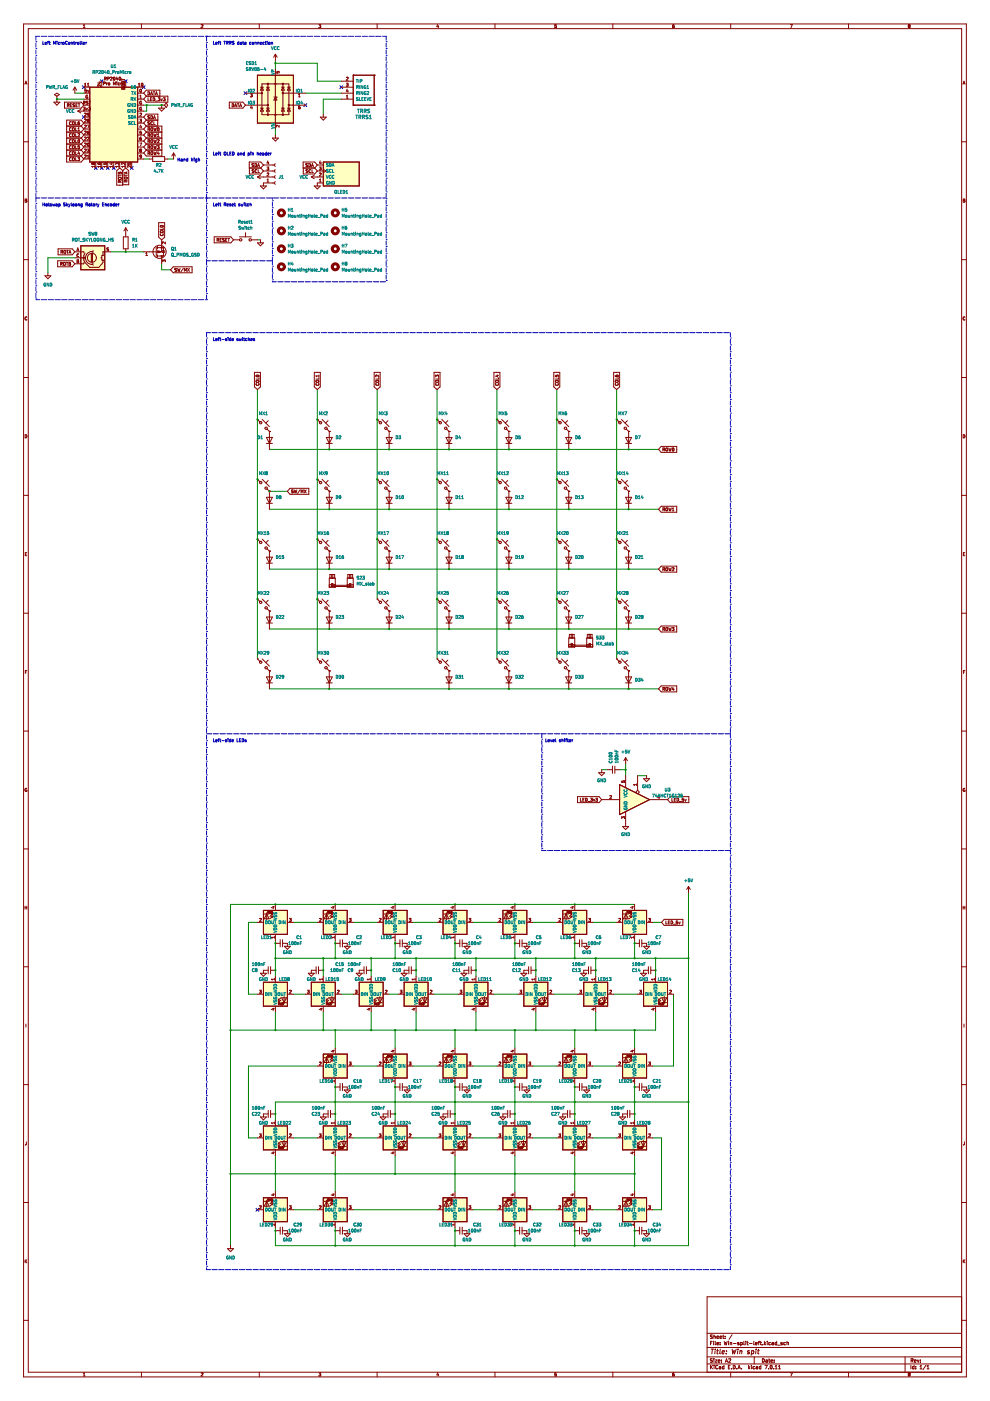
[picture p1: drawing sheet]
<svg xmlns="http://www.w3.org/2000/svg" width="210mm" height="297mm" viewBox="0 0 210 297" stroke-linecap="round" stroke-linejoin="round" font-family="sans-serif">
<g fill="none" stroke="#840000" stroke-width=".21">
<path d="M5 5.1h199.9v286.8h-199.9zM5.3 17.9l.2-.7 .2 .7M5.3 17.7h.4M6 6.1h197.9v284.8h-197.9zM17.7 5.9h.3M17.7 5.4l.1-.2v.7M30 5.1v1M42.7 5.3l.2-.1 .1 .2-.4 .5h.4M55 5.1v1M67.6 5.8h.3M67.6 5.2h.4l-.2 .3h.1M67.9 5.5h.1"/>
<path d="M68 5.5v.3M68 5.8h-.1M80 5.1v1M92.8 5.2l-.2 .5h.4M92.9 5.4v.5M104.9 5.1v1M117.6 5.8h.1M117.6 5.8h.3M117.6 5.5h.3M117.6 5.5h.1M117.9 5.5h.1M118 5.2h-.4v.3"/>
<path d="M118 5.5v.3M118 5.8h-.1M129.9 5.1v1M142.6 5.8h.1M142.6 5.5v.1M142.7 5.5l.3 .1-.1 .2h-.2M142.7 5.5h-.1M142.9 5.2l-.3 .2v.4M154.9 5.1v1M167.6 5.2h.4l-.3 .7M179.9 5.1v1M192.6 5.3l.1-.1 .2 .1"/>
<path d="M192.6 5.4h.1M192.6 5.3v.1M192.6 5.4v.1M192.6 5.8h.1M192.6 5.5h.1M192.7 5.5l-.1 .3M192.7 5.5h.1M192.8 5.5l.1 .3h-.3M192.9 5.3v.1M192.9 5.4l-.1 .1M204.2 17.9l.2-.7 .2 .7M204.2 17.7h.3"/>
<path d="M5 30.1h1M203.9 30.1h1M5 55.1h1M5.3 42.5h.2M5.6 42.2h-.3v.7l.4-.1-.2-.3M5.6 42.2v.1M5.6 42.5h-.1M5.6 42.3v.2M5.6 42.5h.1M203.9 55.1h1M204.2 42.5h.2M204.4 42.5l.1-.2-.3-.1v.7l.3-.1 .1-.2"/>
<path d="M204.4 42.5h.1M204.5 42.5l.1 .1M5.7 67.3a.29 .29 0 0 0-.4 .2 .29 .29 0 0 0 .4 .3M204.6 67.3a.29 .29 0 0 0-.4 .2 .29 .29 0 0 0 .4 .3M5 80h1M5.3 92.2a.33 .33 0 0 1 .4 .3 .33 .33 0 0 1-.4 .3zM203.9 80h1M204.2 92.2a.33 .33 0 0 1 .4 .3 .33 .33 0 0 1-.4 .3zM5 105h1M5.4 117.5h.2M5.7 117.2h-.3v.6h.3M203.9 105h1"/>
<path d="M204.3 117.5h.2M204.6 117.2h-.3v.6h.3M5 130h1M203.9 130h1M5 155h1M5.4 142.5h.2M5.7 142.2h-.3v.6M203.9 155h1M204.3 142.5h.2M204.6 142.2h-.3v.6M5 180h1M5.7 167.2a.3 .3 0 0 0-.4 .3 .3 .3 0 0 0 .4 .2v-.2h-.1"/>
<path d="M203.9 180h1M204.6 167.2a.3 .3 0 0 0-.4 .3 .3 .3 0 0 0 .4 .2v-.2h-.1M5.3 192.1v.7M5.3 192.4h.4M5.7 192.1v.7M204.2 192.4h.4M204.2 192.1v.7M204.6 192.1v.7M5 205h1M5.5 217.1v.7M203.9 205h1M204.4 217.1v.7"/>
<path d="M5 230h1M203.9 230h1M5 255h1M5.6 242.1v.6l-.3 .1M203.9 255h1M204.5 242.1v.6l-.3 .1M5 279.9h1M5.3 267.1v.6M5.4 267.4l.3 .3M5.7 267.1l-.4 .4M203.9 274.9h-54v16M203.9 279.9h1"/>
<path d="M204.2 267.1v.6M204.3 267.4l.3 .3M204.6 267.1l-.4 .4M17.7 291.3l.1-.2v.6M17.7 291.7h.3M30 290.9v1M42.7 291.1h.2l.1 .2-.4 .4h.4M55 290.9v1M67.6 291.7h.3M67.6 291.1h.4l-.2 .2 .1 .1M67.9 291.4h.1M68 291.4v.3"/>
<path d="M68 291.7h-.1M80 290.9v1M92.8 291.1l-.2 .4h.4M92.9 291.3v.4M104.9 290.9v1M117.6 291.7h.1M117.6 291.7h.3M117.6 291.4h.3M117.6 291.4h.1M117.9 291.4h.1M118 291.4v.3M118 291.1h-.4v.3"/>
<path d="M118 291.7h-.1M129.9 290.9v1M142.6 291.7h.1M142.6 291.4v.1M142.7 291.4l.3 .1-.1 .2h-.2M142.7 291.4h-.1M142.9 291.1l-.3 .1v.5M149.9 289.2h54M149.9 287.7h54M149.9 285.7h54M149.9 282.7h54M150.6 289.5v.7"/>
<path d="M150.6 284.7h.3M150.8 289.8l.3 .4M150.8 286h.5M151 284.4h-.4v.7M151 288.1l-.4 .1v.2l.4 .3-.4 .1M151 283.1h-.4v.2l.4 .3-.4 .1M151 286l-.1 1M151.1 289.5l-.5 .4M151.3 284.4v.1M151.3 284.5h.1M151.3 284.6v.5M151.4 283v.8"/>
<path d="M151.4 288.2h.1M151.4 288.3v.5M151.4 283.4l.2-.1 .1 .5M151.4 289.5h.1M151.4 289.7v.5M151.4 288.1v.1M151.6 286.4l-.1 .6M151.6 288.3h.4l-.4 .5h.4M151.6 284.4l.2 .7M151.7 286v.1M152 286.4h.3M152 283.5h.4l-.1-.2-.3 .1v.3h.3"/>
<path d="M152 284.9l.4-.1-.1-.1h-.3v.4h.3M152.1 286l-.1 .9 .3 .1M152.2 289.5a.33 .33 0 0 0-.5 .4 .33 .33 0 0 0 .5 .3M152.3 288.6l.3-.1v-.1h-.3v.4h.3M152.5 289.8h.3v.4h-.2l-.1-.2 .3-.1M152.6 283.5h.4v-.2l-.4 .1 .1 .3h.3M152.6 285.1h.1M152.7 284.7h.1M152.7 285.1h.1M152.7 286l-.1 .9 .1 .1M153 288.4h.1M153 288.8h.1"/>
<path d="M153.1 286.7l.5-.1v-.2h-.4l-.1 .5 .1 .1h.3M153.2 283.3h.3M153.3 283v.7l.2 .1M153.5 289.5v.7h-.3v-.4h.3M153.5 284.4l.2 .7 .2-.5 .1 .5 .2-.7M153.8 283.4h.1M153.8 283.7v.1M153.8 288.8l.2-.7 .3 .7M153.9 288.6h.3M154 286.9v.1M154 286.4v.1M154.4 289.8h.3"/>
<path d="M154.5 284.4v.1M154.5 284.6v.5M154.5 288.1h.4M154.5 288.1v.1M154.8 289.5h-.4v.7h.4M154.8 284.7h.3v.4M154.8 284.6v.5M154.9 288.1v.1M154.9 288.2v.2l-.4 .4h.4M154.9 290.9v1M155.1 290.2h.1M155.2 283l-.6 1"/>
<path d="M155.2 286l.2 1 .2-.7 .1 .7 .4-1M155.5 289.5a.38 .38 0 0 1 .4 .4 .38 .38 0 0 1-.4 .3zM155.5 284.8h.6M156.2 290.2h.1M156.4 286.4v.6M156.5 290.2l.2-.7 .3 .7M156.5 286v.1M156.5 290h.4M156.7 284.7l-.3 .1 .3 .2M156.7 285l-.3 .1M156.7 285h.1M156.9 286.5l.4-.1v.6"/>
<path d="M156.9 286.4l-.1 .6M157 285.1h.4l-.1-.4h-.3v.7M157.2 290.2h.1M157.7 284.4l.1 .7M158.1 284.4h.1M158.1 284.6v.5M158.4 284.6h.2M158.5 284.4v.6l.1 .1M158.7 289.5v.7M158.8 289.9l.2 .3M158.9 284.8h.6M158.9 286.4h-.2l-.2 .2 .4 .2-.1 .2h-.3"/>
<path d="M159 289.7l-.3 .3M159.3 289.5h.1M159.3 289.7v.5M159.4 286.4h.3l.1 .2-.1 .4h-.4M159.4 286.4l-.1 1M159.8 284.4l.1 .7M159.9 287.7v1.5M160 289.8l-.4 .1 .1 .3h.3M160.2 284.9l.3-.1v-.1h-.3v.4h.3M160.3 286.4l-.1 .6M160.3 289.8h.3v.4h-.2l-.1-.2 .3-.1M160.3 286v.1"/>
<path d="M160.6 286.4h.4M160.7 284.6h.3M160.8 286l-.1 .9 .2 .1M161 284.4l-.1 .1v.6M161.2 284.6h.3M161.3 284.4v.6l.2 .1M161.3 289.5v.7h-.3v-.4h.3M161.6 288.1a.38 .38 0 0 1 .5 .4 .38 .38 0 0 1-.5 .3zM161.7 285.1h.1M162.1 284.4v.7M162.1 284.8l.3 .3M162.2 289.5h.5l-.3 .7"/>
<path d="M162.4 284.6l-.3 .3M162.4 288.4h.3v.4M162.6 284.4h.1M162.7 284.6v.5M162.7 288.5l-.3 .2 .1 .1h.2M162.9 290.2h.1M163 288.3h.2M163.1 288.1v.6l.1 .1M163.4 284.7l-.4 .1 .1 .3h.3M163.4 289.5h.1a.34 .34 0 0 1 .2 .4 .34 .34 0 0 1-.3 .3zM163.5 288.6l.3-.1v-.1h-.3v.4h.3M163.7 284.7h.3v.4h-.3v-.2l.3-.1"/>
<path d="M164.1 290.2h.1M164.1 290.2h-.1M164.2 288.8h.1M164.1 288.8h.1M164.1 288.4h.1M164.4 290.2h.4M164.4 289.7l.2-.2v.7M164.7 284.4v.7h-.3v-.4h.3M164.9 285.2h.5M165.1 290.2h.4M165.1 289.7l.2-.2v.7M165.9 284.7l-.3 .1 .3 .2"/>
<path d="M165.9 285l-.3 .1M165.9 285h.1M166.5 284.7l-.3 .1v.3h.3M166.9 284.7h.2l.1 .4M166.9 284.4v.7M167.6 291.1h.4l-.3 .6M179.9 290.9v1M191.9 287.7v3.2M192.6 291.2h.1M192.6 291.2l.1-.1 .2 .1M192.6 291.2v.1M192.6 291.3h.1"/>
<path d="M192.6 291.7h.1M192.6 291.3l.1 .1M192.7 291.4l-.1 .3M192.7 291.4h.1M192.8 291.4l.1 .3h-.3M192.9 291.2h.1M192.9 291.2l-.1 .2M193.1 289.5v.7M193.2 288.5l.3-.1 .1-.3h-.4v.7M193.4 288.5l.2 .3M193.8 289.5v.7h-.3v-.4h.3M193.9 288.6l.3-.1v-.1h-.3v.4h.3"/>
<path d="M194.2 289.8h.1M194.2 290.2h.1M194.5 288.3l.2 .5 .2-.5M195.1 290.2h.4M195.1 289.7l.2-.2v.7M195.1 288.8h.1M195.1 288.4h.1M196.3 289.4l-.6 1M196.6 290.2h.4M196.6 289.7l.2-.2v.7"/>
</g>
<path d="M66 208.3h5.1v5h-5.1z" fill-rule="evenodd" fill="#ffffc2"/>
<path d="M66 208.3h5.1v5h-5.1z" fill="none" stroke="#840000" stroke-width=".21"/>
<path d="M55.9 193h5v5.1h-5z" fill-rule="evenodd" fill="#ffffc2"/>
<path d="M55.9 193h5v5.1h-5z" fill="none" stroke="#840000" stroke-width=".21"/>
<path d="M68.5 193h5.1v5.1h-5.1z" fill-rule="evenodd" fill="#ffffc2"/>
<path d="M68.5 193h5.1v5.1h-5.1z" fill="none" stroke="#840000" stroke-width=".21"/>
<path d="M55.9 208.3h5v5h-5z" fill-rule="evenodd" fill="#ffffc2"/>
<path d="M55.9 208.3h5v5h-5z" fill="none" stroke="#840000" stroke-width=".21"/>
<path d="M93.9 193h5.1v5.1h-5.1z" fill-rule="evenodd" fill="#ffffc2"/>
<path d="M93.9 193h5.1v5.1h-5.1z" fill="none" stroke="#840000" stroke-width=".21"/>
<path d="M98.4 208.3h5.1v5h-5.1z" fill-rule="evenodd" fill="#ffffc2"/>
<path d="M98.4 208.3h5.1v5h-5.1z" fill="none" stroke="#840000" stroke-width=".21"/>
<path d="M68.5 223.5h5.1v5.1h-5.1z" fill-rule="evenodd" fill="#ffffc2"/>
<path d="M68.5 223.5h5.1v5.1h-5.1z" fill="none" stroke="#840000" stroke-width=".21"/>
<path d="M81.2 238.7h5.1v5.1h-5.1z" fill-rule="evenodd" fill="#ffffc2"/>
<path d="M81.2 238.7h5.1v5.1h-5.1z" fill="none" stroke="#840000" stroke-width=".21"/>
<path d="M81.2 223.5h5.1v5.1h-5.1z" fill-rule="evenodd" fill="#ffffc2"/>
<path d="M81.2 223.5h5.1v5.1h-5.1z" fill="none" stroke="#840000" stroke-width=".21"/>
<path d="M68.5 238.7h5.1v5.1h-5.1z" fill-rule="evenodd" fill="#ffffc2"/>
<path d="M68.5 238.7h5.1v5.1h-5.1z" fill="none" stroke="#840000" stroke-width=".21"/>
<path d="M106.6 223.5h5.1v5.1h-5.1z" fill-rule="evenodd" fill="#ffffc2"/>
<path d="M106.6 223.5h5.1v5.1h-5.1z" fill="none" stroke="#840000" stroke-width=".21"/>
<path d="M119.3 223.5h5.1v5.1h-5.1z" fill-rule="evenodd" fill="#ffffc2"/>
<path d="M119.3 223.5h5.1v5.1h-5.1z" fill="none" stroke="#840000" stroke-width=".21"/>
<path d="M111.1 208.3h5v5h-5z" fill-rule="evenodd" fill="#ffffc2"/>
<path d="M111.1 208.3h5v5h-5z" fill="none" stroke="#840000" stroke-width=".21"/>
<path d="M123.8 208.3h5v5h-5z" fill-rule="evenodd" fill="#ffffc2"/>
<path d="M123.8 208.3h5v5h-5z" fill="none" stroke="#840000" stroke-width=".21"/>
<path d="M106.6 193h5.1v5.1h-5.1z" fill-rule="evenodd" fill="#ffffc2"/>
<path d="M106.6 193h5.1v5.1h-5.1z" fill="none" stroke="#840000" stroke-width=".21"/>
<path d="M119.3 193h5.1v5.1h-5.1z" fill-rule="evenodd" fill="#ffffc2"/>
<path d="M119.3 193h5.1v5.1h-5.1z" fill="none" stroke="#840000" stroke-width=".21"/>
<path d="M93.9 254h5.1v5h-5.1z" fill-rule="evenodd" fill="#ffffc2"/>
<path d="M93.9 254h5.1v5h-5.1z" fill="none" stroke="#840000" stroke-width=".21"/>
<path d="M106.6 238.7h5.1v5.1h-5.1z" fill-rule="evenodd" fill="#ffffc2"/>
<path d="M106.6 238.7h5.1v5.1h-5.1z" fill="none" stroke="#840000" stroke-width=".21"/>
<path d="M119.3 254h5.1v5h-5.1z" fill-rule="evenodd" fill="#ffffc2"/>
<path d="M119.3 254h5.1v5h-5.1z" fill="none" stroke="#840000" stroke-width=".21"/>
<path d="M119.3 238.7h5.1v5.1h-5.1z" fill-rule="evenodd" fill="#ffffc2"/>
<path d="M119.3 238.7h5.1v5.1h-5.1z" fill="none" stroke="#840000" stroke-width=".21"/>
<path d="M106.6 254h5.1v5h-5.1z" fill-rule="evenodd" fill="#ffffc2"/>
<path d="M106.6 254h5.1v5h-5.1z" fill="none" stroke="#840000" stroke-width=".21"/>
<path d="M68.5 254h5.1v5h-5.1z" fill-rule="evenodd" fill="#ffffc2"/>
<path d="M68.5 254h5.1v5h-5.1z" fill="none" stroke="#840000" stroke-width=".21"/>
<path d="M55.9 254h5v5h-5z" fill-rule="evenodd" fill="#ffffc2"/>
<path d="M55.9 254h5v5h-5z" fill="none" stroke="#840000" stroke-width=".21"/>
<path d="M55.9 238.7h5v5.1h-5z" fill-rule="evenodd" fill="#ffffc2"/>
<path d="M55.9 238.7h5v5.1h-5z" fill="none" stroke="#840000" stroke-width=".21"/>
<path d="M85.7 208.3h5.1v5h-5.1z" fill-rule="evenodd" fill="#ffffc2"/>
<path d="M85.7 208.3h5.1v5h-5.1z" fill="none" stroke="#840000" stroke-width=".21"/>
<path d="M76.2 208.3h5v5h-5z" fill-rule="evenodd" fill="#ffffc2"/>
<path d="M76.2 208.3h5v5h-5z" fill="none" stroke="#840000" stroke-width=".21"/>
<path d="M81.2 193h5.1v5.1h-5.1z" fill-rule="evenodd" fill="#ffffc2"/>
<path d="M81.2 193h5.1v5.1h-5.1z" fill="none" stroke="#840000" stroke-width=".21"/>
<path d="M93.9 238.7h5.1v5.1h-5.1z" fill-rule="evenodd" fill="#ffffc2"/>
<path d="M93.9 238.7h5.1v5.1h-5.1z" fill="none" stroke="#840000" stroke-width=".21"/>
<path d="M93.9 223.5h5.1v5.1h-5.1z" fill-rule="evenodd" fill="#ffffc2"/>
<path d="M93.9 223.5h5.1v5.1h-5.1z" fill="none" stroke="#840000" stroke-width=".21"/>
<path d="M132 223.5h5.1v5.1h-5.1z" fill-rule="evenodd" fill="#ffffc2"/>
<path d="M132 223.5h5.1v5.1h-5.1z" fill="none" stroke="#840000" stroke-width=".21"/>
<path d="M131.4 166.4l6.3 3.1-6.3 3.2z" fill="#ffffc2"/>
<path d="M131.4 166.4l6.3 3.1-6.3 3.2z" fill="none" stroke="#840000" stroke-width=".21"/>
<path d="M132 193h5.1v5.1h-5.1z" fill-rule="evenodd" fill="#ffffc2"/>
<path d="M132 193h5.1v5.1h-5.1z" fill="none" stroke="#840000" stroke-width=".21"/>
<path d="M132 254h5.1v5h-5.1z" fill-rule="evenodd" fill="#ffffc2"/>
<path d="M132 254h5.1v5h-5.1z" fill="none" stroke="#840000" stroke-width=".21"/>
<path d="M132 238.7h5.1v5.1h-5.1z" fill-rule="evenodd" fill="#ffffc2"/>
<path d="M132 238.7h5.1v5.1h-5.1z" fill="none" stroke="#840000" stroke-width=".21"/>
<path d="M136.5 208.3h5v5h-5z" fill-rule="evenodd" fill="#ffffc2"/>
<path d="M136.5 208.3h5v5h-5z" fill="none" stroke="#840000" stroke-width=".21"/>
<path d="M54.6 15.9h7.6v10.2h-7.6z" fill-rule="evenodd" fill="#ffffc2"/>
<path d="M54.6 15.9h7.6v10.2h-7.6z" fill="none" stroke="#840000" stroke-width=".21"/>
<path d="M68.5 34.4h7.7v5h-7.7z" fill-rule="evenodd" fill="#ffffc2"/>
<path d="M68.5 34.4h7.7v5h-7.7z" fill="none" stroke="#840000" stroke-width=".21"/>
<path d="M19 18.5h10.2v15.9h-10.2z" fill-rule="evenodd" fill="#ffffc2"/>
<path d="M19 18.5h10.2v15.9h-10.2z" fill="none" stroke="#840000" stroke-width=".21"/>
<path d="M17.1 52.1h5.1v5.1h-5.1z" fill-rule="evenodd" fill="#ffffc2"/>
<g fill="none" stroke="#840000" stroke-width=".21">
<path d="M31.4 19.5a.32 .32 0 0 1 .3 .3 .32 .32 0 0 1-.3 .3zM32 19.9h.3M32.5 19.5h.3M32.6 19.5v.6M33 19.9h.3M54.6 15.9h7.6v10.2h-7.6zM55.5 17.8h5.7v6.5h-5.7zM56.8 17.8v6.5M58.4 11.5v1.3M58.4 11.5l.4 .6M58.4 11.5l-.4 .6M60 17.8v6.5"/>
<path d="M13.7 21.7h3.5l.6 .6-.6 .6h-3.5zM14.1 26.7h3.1M14.1 33.1h3.1M14.1 28h3.1M14.1 31.8h3.1M14.1 29.3h3.1M14.1 30.5h3.1M14.3 22.3h.3v-.2l-.3-.1v.6M14.4 22.3l.2 .3M14.9 22.3h.2M15.1 28.4a.28 .28 0 0 0-.4 .3 .28 .28 0 0 0 .4 .2M15.1 27.1a.28 .28 0 0 0-.4 .3 .28 .28 0 0 0 .4 .2"/>
<path d="M15.1 25.9a.28 .28 0 0 0-.4 .2 .28 .28 0 0 0 .4 .3M15.1 29.7a.28 .28 0 0 0-.4 .2 .28 .28 0 0 0 .4 .3M15.1 30.9a.28 .28 0 0 0-.4 .3 .28 .28 0 0 0 .4 .3M15.1 32.2a.28 .28 0 0 0-.4 .3 .28 .28 0 0 0 .4 .2M15.1 33.5a.28 .28 0 0 0-.4 .2 .28 .28 0 0 0 .4 .3M15.2 22h-.3v.6h.3M15.4 28.4h.3v.5h-.3zM15.4 25.8l.3 .1-.1 .5-.2-.1zM15.8 22l-.3 .1v.1l.3 .3-.3 .1M16 25.8v.6h.3M16 27.1v.6h.3M16 28.3v.7h.3"/>
<path d="M16 29.6v.6h.3M16 30.9v.6h.3M16 32.1v.7h.3M16 33.4v.7h.3M16.1 22.3h.2M16.4 22h-.3v.6h.3M16.5 33.4h.4l-.2 .3h.2v.3h-.4M16.5 26.1h.4l-.1 .3h-.2zM16.5 28.4l.3-.1 .1 .2-.4 .5h.4M16.5 27.7h.4M16.5 27.3l.2-.2v.6M16.6 31.2h.2l.1 .2-.4 .1"/>
<path d="M16.6 26.1l-.1 .1M16.6 31.2h-.1M16.6 29.7l.1-.1a.29 .29 0 0 1 .2 .3 .29 .29 0 0 1-.3 .3zM16.6 22h.3M16.7 32.1l-.2 .5h.4M16.8 22v.6M16.8 25.8l-.3 .3M16.8 32.4v.4M16.9 30.9h-.3l-.1 .3M17.2 26.7l.6-.6-.6-.6h-3.1v8.9h3.1l.6-.7-.6-.6M17.2 26.7l.6 .7-.6 .6M17.2 31.8l.6 .6-.6 .7"/>
<path d="M17.2 29.3l.6 .6-.6 .6M17.2 30.5l.6 .7-.6 .6M17.2 28l.6 .6-.6 .7M24.8 36.2l.6-.6 .6 .6v3.1h-1.2zM25.1 37.1v.3M25.1 37.3h.6M25.1 37.7h.5l.1 .2-.5 .1zM25.1 36.6v.3h.6v-.4l-.3 .2M25.1 36.6h.2M25.1 36.6h.1M25.3 36.6h.1M25.4 36.6v.1"/>
<path d="M25.4 36.7v.2M25.4 38.7v-.4h-.3v.4h.6M25.7 38.3l-.3 .2M26 36.2l.7-.6 .6 .6v3h-1.3M26.4 37v.4M26.4 37.2h.6M26.4 37.6h.5l.1 .2-.6 .1zM26.7 38.6v-.3l-.3-.1v.4h.6M26.8 36.5v.3M27 38.2l-.3 .2M27 36.4l-.6 .3 .6 .2M31 20.4h4.6v1.3h-4.6l-.5-.7z"/>
<path d="M31 25.5h2.5M31 26.7h3.3v6.4h-3.3l-.5-.7 .5-.6M31 28h3.3M31 31.8h3.3M31 29.3h3.3M31 30.5h3.3M31 20.4l-.5-.6 .5-.7h2.9v1.3M31 25.5l-.5-.7 .5-.6h2.5l-.1 2.5M31 25.5l-.5 .6 .5 .6M31 29.3l-.5 .6 .5 .6M31 26.7l-.5 .7 .5 .6M31 28l-.5 .6 .5 .7"/>
<path d="M31 30.5l-.5 .7 .5 .6M31.4 20.7v.7h.3M31.5 29.9l.2 .3M31.5 32.5l.2 .3M31.5 27.4l.2 .3M31.5 28.7l.2 .3M31.5 31.2l.2 .3M31.7 32.5h-.3M31.7 29.9h-.3M31.7 27.4h-.3M31.7 28.6l-.3 .1M31.7 31.2h-.3"/>
<path d="M31.7 32.4v-.2l-.3-.1v.7M31.7 25.8l-.3 .1v.1l.3 .3-.4 .1M31.7 27.3v-.2h-.3v.6M31.7 29.9v-.3h-.3v.6M31.7 31.2v-.3h-.3v.6M31.7 28.6v-.2l-.3-.1v.7M31.7 24.6h-.3v.2l.3 .2-.4 .1M31.7 32.4v.1M31.7 29.9h.1M31.7 27.3v.1M31.7 28.6h.1M31.7 31.2h.1"/>
<path d="M31.9 21h.2M31.9 20.1l.2-.6 .2 .6M32 24.5a.32 .32 0 0 1 .4 .3 .32 .32 0 0 1-.4 .4zM32 27.2h.4l-.1 .5-.3-.1zM32 32.2h.4l-.1 .6-.3-.1zM32 29.7h.4l-.1 .5h-.3zM32 31h.4l-.1 .5-.3-.1zM32 28.4h.4l-.1 .5h-.3zM32.2 20.7h-.3v.7h.3M32.3 25.9a.29 .29 0 0 0-.4 .2 .29 .29 0 0 0 .4 .3M32.3 26.4h.1M32.5 20.7a.32 .32 0 0 1 .3 .3 .32 .32 0 0 1-.3 .4z"/>
<path d="M32.5 25.2l.2-.7 .3 .7M32.6 25h.3M32.6 25.8v.6h.3M32.6 32.1l.2 .7 .1-.5 .1 .5 .2-.7M32.6 29.6l.2 .6 .1-.4 .1 .4 .2-.6M32.6 27.1l.2 .6 .1-.4 .1 .4 .2-.6M32.6 28.3l.2 .7 .1-.5 .1 .5 .2-.7M32.6 30.9l.2 .6 .1-.4 .1 .4 .2-.6M33 20.1l.2-.6 .2 .6M33 21.4h.4M33.3 30.9h.4l-.2 .2 .2 .1v.3h-.4M33.4 29.7l.2-.1 .1 .2-.4 .4h.4"/>
<path d="M33.4 29h.3M33.4 28.5l.2-.2v.7M33.4 27.6a.3 .3 0 0 1-.1-.3 .3 .3 0 0 1 .3-.2l.1 .5M33.4 27.6l.1 .1M33.5 27.7h.1M33.5 32.1l-.1 .5h.4M33.5 21.3h.4M33.5 20.7h.4l-.2 .3h.2v.3M33.7 32.4v.4M33.7 27.6l-.1 .1M33.9 21.3h.1M34.1 20.9l.2 .5 .1-.5"/>
<path d="M34.6 20.7h.4l-.2 .3h.2v.3h-.4M48.6 21.7h2.9l.5 .6-.5 .6h-2.9zM49.2 22a.32 .32 0 0 1 .4 .3 .32 .32 0 0 1-.4 .3zM49.8 22.6l.2-.6 .2 .6M49.8 22.4h.3M50.3 22h.4M50.5 22v.6M50.8 22.6l.2-.6 .2 .6M50.9 22.4h.3M52.8 34.4h2.5l.6 .6-.6 .6h-2.5zM52.9 35.6v1.3h2.4l.6-.6-.6-.7M53.8 34.7h-.3v.2l.3 .3-.4 .1"/>
<path d="M53.8 36h-.3v.2l.3 .3-.3 .1M54.1 34.7a.32 .32 0 0 1 .3 .3 .32 .32 0 0 1-.3 .3zM54.4 36a.29 .29 0 0 0-.3 .3 .29 .29 0 0 0 .4 .2M54.4 36h.1M54.6 35.3l.2-.6 .2 .6M54.7 35.1h.3M54.7 36v.6h.3M64.3 34.4h2.4l.6 .6-.6 .6 .6 .7-.6 .6h-2.4zM64.3 35.6h2.4M64.9 36.2h.1M64.9 36v.2M64.9 36.2l.3 .3-.3 .1"/>
<path d="M64.9 36h.1M64.9 36h.3M65.2 34.7h-.3v.2l.3 .3-.4 .1M65.5 34.7a.32 .32 0 0 1 .4 .3 .32 .32 0 0 1-.4 .3zM65.9 36a.28 .28 0 0 0-.4 .3 .28 .28 0 0 0 .4 .2M66 35.3l.2-.6 .3 .6M66.1 35.1h.3M66.1 36v.6h.4M12.2 55.3h3.1l.6 .6-.6 .7h-3.1zM12.3 52.8h3l.6 .6-.6 .6h-3zM13 56l.2 .3M13.1 53.4l.2 .3"/>
<path d="M13.1 55.9l-.3 .1M13.2 55.9l-.1-.2-.3-.1v.7M13.2 55.9h-.1M13.2 53.4h-.3M13.3 53.4l-.1-.3h-.3v.6M13.3 53.4h-.1M13.5 55.7h.3v.5h-.3zM13.6 53.2h.3v.5l-.3-.1zM14 55.6h.4M14.1 53.1h.4M14.2 55.6v.7M14.3 53.1v.6"/>
<path d="M14.6 55.9h.2M14.6 53.7l.2-.6 .2 .6M14.7 53.5h.3M14.8 55.9l.1-.2-.3-.1v.7l.3-.1 .1-.2M14.8 55.9l.1 .1M14.9 56h.1M17.1 52.1h5.1v5.1h-5.1zM33.6 47.2h1.3v3.1l-.6 .6-.7-.6zM34 48.1h.1M34 49l.5-.1 .1 .3-.5 .1zM34 47.9v.2M34 49.6a.28 .28 0 0 0 .3 .4 .28 .28 0 0 0 .2-.4"/>
<path d="M34 47.9h.1M34 47.9h.5M34 48.1h.5M34.5 47.9h.1M34.6 47.9v.2M34.6 48.1h-.1M34.6 48.3v.3h-.6M36.7 56.6h4v1.2h-4l-.5-.6zM37.4 56.9l-.3 .1v.1l.3 .3-.3 .1M37.6 56.9l.2 .6 .1-.4 .1 .4 .2-.6M38.9 56.9l-.6 .8M39.1 57.5v-.6l.2 .5 .2-.5v.6"/>
<path d="M39.8 56.9l.4 .6M40.2 56.9l-.4 .6M45.4 50.2h3.5l.6 .7-.6 .6h-3.5zM46.2 50.9l.2 .3M46.3 50.9h-.3M46.4 50.8l-.1-.2h-.3v.6M46.4 50.8l-.1 .1M46.7 50.9h.2M47 50.6h-.3v.6h.3M47.6 50.6h-.4v.2l.4 .3-.4 .1M47.8 50.9h.2M48.1 50.6h-.3v.6h.3"/>
<path d="M48.3 50.6h.4M48.5 50.6v.6M53.9 78.9h1.3v3.1l-.6 .6-.7-.6zM54.3 79.6a.3 .3 0 0 1 .4-.1 .3 .3 0 0 1 .2 .3 .3 .3 0 0 1-.4 .1 .3 .3 0 0 1-.2-.3zM66.6 78.9h1.3v3.1l-.6 .6-.7-.6zM67.6 79.5v.4M67.6 79.7h-.6l.2 .2M79.3 78.9h1.3v3.1l-.6 .6-.7-.6zM79.7 79.6v.3M79.7 79.9h.1M79.7 79.6h.1M80.3 79.5v.4l-.4-.3h-.2"/>
<path d="M92 78.9h1.3v3.1l-.6 .6-.7-.6zM92.6 79.6v.1l-.2-.2v.4M92.7 79.6h.3l-.1 .3M92.7 79.6h-.1M104.7 78.9h1.3v3.1l-.6 .6-.7-.6zM105.3 79.6h.4M105.5 79.5v.4l-.5-.2M117.4 78.9h1.3v3.1l-.6 .6-.7-.6zM117.8 79.6v.3h.3M118 79.9h.1M118 79.6v.3M118.1 79.6h.3l-.1 .3"/>
<path d="M118.1 79.6h-.1M130.1 78.9h1.3v3.1l-.7 .6-.6-.6zM130.4 79.6l.1 .2M130.5 79.8h.1M131 79.6h-.3l.1 .3M131 79.6h.1M131 79.6v.3l-.5-.1M54.3 81.3a.28 .28 0 0 0 .3 .4 .28 .28 0 0 0 .3-.4M54.6 88.9h.1M54.6 88.9l.5 .5M54.9 80.1v.3h-.6M55.1 89.4h.1"/>
<path d="M55.6 88.9l1.5 1.6M56.5 94h1.3M56.5 92.7h1.3l-.7 1.3zM56.6 91l.5 .5M56.9 89.2l-.5 .5M57.1 91.5h.1M57.1 91.5v3.8M67 80.7h.5l.1 .2-.5 .1zM67 81.3a.28 .28 0 0 0 .3 .4 .28 .28 0 0 0 .3-.4M67.3 88.9h.1M67.3 88.9l.5 .5M67.6 80.1v.3h-.6"/>
<path d="M67.8 89.4h.1M68.3 88.9l1.5 1.6M69.2 94h1.2M69.2 92.7h1.2l-.6 1.3zM69.3 91l.5 .5M69.6 89.2l-.5 .5M69.8 91.5h.1M69.8 91.5v3.8M79.7 81.3a.28 .28 0 0 0 .3 .4 .28 .28 0 0 0 .2-.4M80 88.9h.1M80 88.9l.5 .5M80.3 80.1v.3h-.6"/>
<path d="M80.5 89.4h.1M81 88.9l1.5 1.6M81.9 94h1.2M81.9 92.7h1.2l-.6 1.3zM82 91l.5 .5M82.3 89.2l-.6 .5M82.5 91.5h.1M82.5 91.5v3.8M92.4 81.3a.28 .28 0 0 0 .3 .4 .28 .28 0 0 0 .2-.4M92.7 88.9h.1M92.7 88.9l.5 .5M93 80.1v.3h-.6"/>
<path d="M93.2 89.4h.1M93.7 88.9l1.5 1.6M94.6 94h1.2M94.6 92.7h1.2l-.6 1.3zM94.7 91l.5 .5M94.9 89.2l-.5 .5M95.2 91.5h.1M95.2 91.5v3.8M105.1 81.3a.28 .28 0 0 0 .3 .4 .28 .28 0 0 0 .2-.4M105.4 88.9h.1M105.4 88.9l.5 .5M105.7 80.1v.3h-.6"/>
<path d="M105.9 89.4h.1M106.4 88.9l1.5 1.6M107.3 92.7h1.2l-.6 1.3zM107.3 94h1.2M107.4 91l.5 .5M107.6 89.2l-.5 .5M107.9 91.5h.1M107.9 91.5v3.8M117.8 81.3a.28 .28 0 0 0 .3 .4 .28 .28 0 0 0 .2-.4M118.1 88.9h.1M118.1 88.9l.5 .5M118.4 80.1v.3h-.6"/>
<path d="M118.6 89.4h.1M119.1 88.9l1.5 1.6M120 94h1.2M120 92.7h1.2l-.6 1.3zM120.1 91l.5 .5M120.3 89.2l-.5 .5M120.6 91.5h.1M120.6 91.5v3.8M130.5 81.3a.28 .28 0 0 0 .3 .4 .28 .28 0 0 0 .2-.4M130.7 88.9h.1M130.7 88.9l.6 .5M131.1 80.1v.3h-.7"/>
<path d="M131.3 89.4h.1M131.8 88.9l1.5 1.6M132.6 94h1.3M132.6 92.7h1.3l-.6 1.3zM132.8 91l.5 .5M133 89.2l-.5 .5M133.3 91.5h.1M133.3 91.5v3.8M140.2 94.6h3.3v1.3h-3.3l-.6-.6zM140.5 95.3h.3l.1-.3h-.4v.6M140.7 95.3l.2 .3M141.8 95l.1 .6 .2-.4 .1 .4 .1-.6"/>
<path d="M142.6 95h.1a.29 .29 0 0 1 .2 .3 .29 .29 0 0 1-.3 .3zM54.6 114.3h.1M54.6 101.6h.1M54.6 101.6l.5 .5M54.6 114.3l.5 .5M55.1 114.8h.1M55.1 102.1h.1M55.6 114.3l1.5 1.5M55.6 101.6l1.5 1.6M56.5 106.7h1.3M56.5 105.4h1.3l-.7 1.3zM56.5 119.4h1.3"/>
<path d="M56.5 118.1h1.3l-.7 1.3zM56.6 103.7l.5 .5M56.6 116.4l.5 .5M56.9 114.6l-.5 .5M56.9 101.9l-.5 .5M57.1 116.9h.1M57.1 104.2h.1M57.1 104.2v3.8M57.1 116.9v3.8M61.5 103.5h4v1.3h-4l-.6-.6zM62.2 103.9h-.4v.2l.4 .3-.4 .1M62.4 103.9l.1 .6 .2-.5 .1 .5 .1-.6"/>
<path d="M63.6 103.8l-.5 .9M63.8 104.5v-.6l.3 .4 .2-.4v.6M64.5 103.9l.4 .6M64.9 103.9l-.4 .6M67.3 114.3h.1M67.3 101.6h.1M67.3 114.3l.5 .5M67.3 101.6l.5 .5M67.8 114.8h.1M67.8 102.1h.1M68.3 114.3l1.5 1.5M68.3 101.6l1.5 1.6"/>
<path d="M69.2 106.7h1.2M69.2 105.4h1.2l-.6 1.3zM69.2 119.4h1.2M69.2 118.1h1.2l-.6 1.3zM69.3 116.4l.5 .5M69.3 103.7l.5 .5M69.6 114.6l-.5 .5M69.6 101.9l-.5 .5M69.8 116.9h.1M69.8 104.2h.1M69.8 104.2v3.8M69.8 116.9v3.8"/>
<path d="M80 101.6h.1M80 114.3h.1M80 114.3l.5 .5M80 101.6l.5 .5M80.5 102.1h.1M80.5 114.8h.1M81 101.6l1.5 1.6M81 114.3l1.5 1.5M81.9 106.7h1.2M81.9 105.4h1.2l-.6 1.3zM81.9 119.4h1.2M81.9 118.1h1.2l-.6 1.3z"/>
<path d="M82 116.4l.5 .5M82 103.7l.5 .5M82.3 114.6l-.6 .5M82.3 101.9l-.6 .5M82.5 104.2h.1M82.5 116.9h.1M82.5 104.2v3.8M82.5 116.9v3.8M92.7 114.3h.1M92.7 101.6h.1M92.7 114.3l.5 .5M92.7 101.6l.5 .5"/>
<path d="M93.2 114.8h.1M93.2 102.1h.1M93.7 101.6l1.5 1.6M93.7 114.3l1.5 1.5M94.6 106.7h1.2M94.6 105.4h1.2l-.6 1.3zM94.6 119.4h1.2M94.6 118.1h1.2l-.6 1.3zM94.7 116.4l.5 .5M94.7 103.7l.5 .5M94.9 101.9l-.5 .5M94.9 114.6l-.5 .5"/>
<path d="M95.2 116.9h.1M95.2 104.2h.1M95.2 104.2v3.8M95.2 116.9v3.8M105.4 114.3h.1M105.4 101.6h.1M105.4 114.3l.5 .5M105.4 101.6l.5 .5M105.9 114.8h.1M105.9 102.1h.1M106.4 101.6l1.5 1.6M106.4 114.3l1.5 1.5"/>
<path d="M107.3 105.4h1.2l-.6 1.3zM107.3 106.7h1.2M107.3 119.4h1.2M107.3 118.1h1.2l-.6 1.3zM107.4 116.4l.5 .5M107.4 103.7l.5 .5M107.6 114.6l-.5 .5M107.6 101.9l-.5 .5M107.9 116.9h.1M107.9 104.2h.1M107.9 104.2v3.8M107.9 116.9v3.8"/>
<path d="M118.1 114.3h.1M118.1 101.6h.1M118.1 114.3l.5 .5M118.1 101.6l.5 .5M118.6 114.8h.1M118.6 102.1h.1M119.1 114.3l1.5 1.5M119.1 101.6l1.5 1.6M120 106.7h1.2M120 105.4h1.2l-.6 1.3zM120 119.4h1.2M120 118.1h1.2l-.6 1.3z"/>
<path d="M120.1 116.4l.5 .5M120.1 103.7l.5 .5M120.3 114.6l-.5 .5M120.3 101.9l-.5 .5M120.6 116.9h.1M120.6 104.2h.1M120.6 104.2v3.8M120.6 116.9v3.8M130.7 114.3h.1M130.7 101.6h.1M130.7 114.3l.6 .5M130.7 101.6l.6 .5"/>
<path d="M131.3 114.8h.1M131.3 102.1h.1M131.8 101.6l1.5 1.6M131.8 114.3l1.5 1.5M132.6 106.7h1.3M132.6 105.4h1.3l-.6 1.3zM132.6 119.4h1.3M132.6 118.1h1.3l-.6 1.3zM132.8 116.4l.5 .5M132.8 103.7l.5 .5M133 114.6l-.5 .5M133 101.9l-.5 .5"/>
<path d="M133.3 116.9h.1M133.3 104.2h.1M133.3 104.2v3.8M133.3 116.9v3.8M140.2 107.3h3.3v1.3h-3.3l-.6-.6zM140.5 108h.3l.1-.3h-.4v.6M140.7 108l.2 .3M141.2 107.7l.3 .1-.1 .5-.2-.1zM141.8 107.7l.1 .6 .2-.4 .1 .4 .1-.6M142.5 108.3h.4M142.5 107.9l.2-.2v.6M54.6 127h.1"/>
<path d="M54.6 139.7h.1M54.6 139.7l.5 .5M54.6 127l.5 .5M55.1 127.5h.1M55.6 127l1.5 1.5M55.6 139.7l1.5 1.5M56.5 130.8h1.3l-.7 1.3zM56.5 132.1h1.3M56.6 129l.5 .6M56.9 140l-.5 .5M56.9 127.3l-.5 .5M57.1 129.6h.1"/>
<path d="M57.1 129.6v3.8M67.3 127h.1M67.3 139.7h.1M67.3 139.7l.5 .5M67.3 127l.5 .5M67.8 127.5h.1M68.3 127l1.5 1.5M68.3 139.7l1.5 1.5M69.2 132.1h1.2M69.2 130.8h1.2l-.6 1.3zM69.3 129l.5 .6M69.6 127.3l-.5 .5"/>
<path d="M69.6 140l-.5 .5M69.8 129.6h.1M69.8 122.6h1.3v1.9h-1.3zM69.8 129.6v3.8M69.8 124h1.3M69.9 122.6v-.8h1.1v.8M70.3 121.8v.8M70.3 124.1h4.1M70.6 124.3v-.6h-.3v.6h4.1v-.6h-.3v.6M70.6 121.8v.8M73.6 122.6h1.3v1.9h-1.3zM73.6 124h1.3"/>
<path d="M73.7 122.6v-.8h1.1v.8M74.1 121.8v.8M74.4 121.8v.8M80 127h.1M80 127l.5 .5M80.5 127.5h.1M81 127l1.5 1.5M81.9 132.1h1.2M81.9 130.8h1.2l-.6 1.3zM82 129l.5 .6M82.3 127.3l-.6 .5M82.5 129.6h.1"/>
<path d="M82.5 129.6v3.8M92.7 127h.1M92.7 139.7h.1M92.7 139.7l.5 .5M92.7 127l.5 .5M93.2 127.5h.1M93.7 139.7l1.5 1.5M93.7 127l1.5 1.5M94.6 132.1h1.2M94.6 130.8h1.2l-.6 1.3zM94.7 129l.5 .6M94.9 140l-.5 .5"/>
<path d="M94.9 127.3l-.5 .5M95.2 129.6h.1M95.2 129.6v3.8M105.4 127h.1M105.4 139.7h.1M105.4 127l.5 .5M105.4 139.7l.5 .5M105.9 127.5h.1M106.4 127l1.5 1.5M106.4 139.7l1.5 1.5M107.3 132.1h1.2M107.3 130.8h1.2l-.6 1.3z"/>
<path d="M107.4 129l.5 .6M107.6 140l-.5 .5M107.6 127.3l-.5 .5M107.9 129.6h.1M107.9 129.6v3.8M118.1 127h.1M118.1 139.7h.1M118.1 127l.5 .5M118.1 139.7l.5 .5M118.6 127.5h.1M119.1 127l1.5 1.5M119.1 139.7l1.5 1.5"/>
<path d="M120 132.1h1.2M120 130.8h1.2l-.6 1.3zM120.1 129l.5 .6M120.3 140l-.5 .5M120.3 127.3l-.5 .5M120.6 129.6h.1M120.6 129.6v3.8M120.6 135.3h1.3v1.9h-1.3zM120.6 136.7h1.3M120.7 135.3v-.8h1v.8M121.1 134.5v.8M121.1 136.8h4.1"/>
<path d="M121.4 137v-.6h-.3v.6h4.1v-.6h-.3v.6M121.4 134.5v.8M124.4 135.3h1.3v1.9h-1.3zM124.4 136.7h1.3M124.5 135.3v-.8h1v.8M124.9 134.5v.8M125.2 134.5v.8M130.7 127h.1M130.7 139.7h.1M130.7 127l.6 .5M130.7 139.7l.6 .5M131.3 127.5h.1"/>
<path d="M131.8 127l1.5 1.5M131.8 139.7l1.5 1.5M132.6 132.1h1.3M132.6 130.8h1.3l-.6 1.3zM132.8 129l.5 .6M133 140l-.5 .5M133 127.3l-.5 .5M133.3 129.6h.1M133.3 129.6v3.8M140.2 120h3.3v1.3h-3.3l-.6-.6zM140.2 132.7h3.3v1.3h-3.3l-.6-.6zM140.5 120.7h.3l.1-.3h-.4v.6"/>
<path d="M140.5 133.4h.3l.1-.3h-.4v.6M140.7 120.7l.2 .3M140.7 133.4l.2 .3M141.8 120.4l.1 .6 .2-.5 .1 .5 .1-.6M141.8 133.1l.1 .6 .2-.5 .1 .5 .1-.6M142.5 133.1h.4l-.2 .2 .2 .1v.2h-.4M142.5 120.4h.3l.1 .1-.4 .5h.4M55.1 140.2h.1M56.5 144.8h1.3M56.5 143.5h1.3l-.7 1.3zM56.6 141.7l.5 .5M57.1 142.2h.1"/>
<path d="M57.1 142.2v3.9M67.8 140.2h.1M69.2 144.8h1.2M69.2 143.5h1.2l-.6 1.3zM69.3 141.7l.5 .5M69.8 142.2h.1M69.8 142.2v3.9M93.2 140.2h.1M94.6 144.8h1.2M94.6 143.5h1.2l-.6 1.3zM94.7 141.7l.5 .5M95.2 142.2h.1"/>
<path d="M95.2 142.2v3.9M105.9 140.2h.1M107.3 143.5h1.2l-.6 1.3zM107.3 144.8h1.2M107.4 141.7l.5 .5M107.9 142.2h.1M107.9 142.2v3.9M118.6 140.2h.1M120 143.5h1.2l-.6 1.3zM120 144.8h1.2M120.1 141.7l.5 .5M120.6 142.2h.1"/>
<path d="M120.6 142.2v3.9M131.3 140.2h.1M132.6 143.5h1.3l-.6 1.3zM132.6 144.8h1.3M132.8 141.7l.5 .5M133.3 142.2h.1M133.3 142.2v3.9M140.2 145.4h3.3v1.3h-3.3l-.6-.6zM140.5 146.1h.3l.1-.3h-.4v.6M140.7 146.1l.2 .3M141.8 145.8l.1 .6 .2-.5 .1 .5 .1-.6M142.7 145.7l-.2 .5h.4"/>
<path d="M142.8 146v.4M122.4 168.9h4.6l.6 .6-.6 .7h-4.6zM123.1 169.2v.7h.3M123.6 169.5h.2M123.9 169.2h-.3v.7h.3M124.1 169.2a.32 .32 0 0 1 .4 .4 .32 .32 0 0 1-.4 .3zM124.6 169.9h.5M125.2 169.2h.4l-.2 .3h.2v.3h-.4M125.8 169.5l.2 .4 .1-.4M126.3 169.2h.4l-.2 .3h.2v.3M126.3 169.8h.1M126.3 169.8h.3"/>
<path d="M126.7 169.8h-.1M126.9 163.8h1.3l-.6 .7zM127.6 163.2v.6M127.6 169.5h3.8M128.8 163.2h1.1M129.3 168.8l.2-.1 .2 .2-.4 .4h.4M129.9 162.4v1.6M130.4 162.4v1.6M130.4 163.2h1M131.4 166.4l6.3 3.1-6.3 3.2zM131.8 173.6v-.4l.2 .2 .1-.2h.3v.4M131.8 165.6v.3h.3"/>
<path d="M132 175.3h1.3l-.7 .6zM132.1 165.6v.3M132.1 165.9h.1M132.1 165.6h.3v.3M132.1 165.6h.1M132.6 160.7v1.2M132.6 164.5v2.5M132.6 172.1v3.2M132.6 160.7l-.3 .6M132.6 160.7l.4 .6M135 166.2v.3M135 166.4h-.7l.2 .1"/>
<path d="M135.2 164.5v3.1M136.5 165.1h1.2l-.6 .6zM137.1 164.5v.6M137.7 169.5h3.8M139.6 168.7l-.2 .4h.4M139.8 168.9v.4M142.1 168.9h4v1.3h-4l-.6-.7zM142.4 169.2v.7h.4M143 169.5h.2M143.3 169.2h-.3v.7h.3M143.5 169.2a.32 .32 0 0 1 .4 .4 .32 .32 0 0 1-.4 .3zM144 169.9h.5"/>
<path d="M145 169.2h-.3l-.1 .3h.3l.1 .3h-.4M145.2 169.5l.2 .4 .1-.4M54.6 195.6h1.3M55 194.8l.3-.1 .1 .2-.4 .5h.4M55.9 193h5v5.1h-5zM56 193.8h1.1M56.6 193.5v1.6M56.6 193.8l.5 1h-1.1zM56.9 193.5l.1 .1M56.9 193.3h-.1v.3M56.9 193.3h.1M57 193.3h.1"/>
<path d="M57 193.3l-.2 .2M57.3 193.3h-.2l.1 .3h.2l-.1-.1M57.5 193.8h.3M57.5 194.3h.3M57.5 193.4h.2M57.7 193.3h-.2v.3h.2M57.7 193.4v.1M57.7 193.3h.1M57.7 193.4h.1M57.7 193.5h.1M57.7 193.5v.1M57.7 193.3v.1"/>
<path d="M57.7 193.6h.1M57.8 193.8l-.6 .5M57.8 193.8v.2M57.8 194.3v.2M57.8 194.3l-.6 .5M57.8 192.3h.4M58 192.2v.4l-.5-.2M58.2 198.6v.3M58.2 198.7h-.7l.2 .2M58.4 191.8v1.2M58.4 198.1v1.3M59.4 199.2v1.6"/>
<path d="M59.9 199.2v1.6M60.9 195.6h1.3M61.4 194.7h.3l-.2 .3h.2M61.7 195h.1M61.7 195v.3h-.3M67.3 195.6h1.2M67.7 194.8l.3-.1 .1 .2-.4 .5h.4M68.5 193h5.1v5.1h-5.1zM68.7 193.8h1.1M69.2 193.5v1.6M69.2 193.8l.6 1h-1.1zM69.6 193.5l.1 .1"/>
<path d="M69.6 193.4l-.1 .1M69.7 193.4l-.2-.1v.3M69.7 193.4h-.1M70 193.6h.1M70 193.5v.1M70 193.3l-.2 .1 .2 .2M70 193.3h.1M70.2 193.8h.2M70.2 194.3h.2M70.2 193.4h.1M70.3 193.4l.1 .2M70.4 193.4h-.1"/>
<path d="M70.4 193.4l-.2-.1v.3h.2M70.4 193.6h.1M70.4 193.4h.1M70.4 193.8l-.5 .5M70.4 193.8v.2M70.4 194.3v.2M70.4 194.3l-.5 .5M70.5 192.3h.4M70.7 192.2v.4l-.5-.2M70.9 198.7h-.7l.2 .2M70.9 198.6v.3M71.1 191.8v1.2"/>
<path d="M71.1 198.1v1.3M72.1 199.2v1.6M72.6 199.2v1.6M73.6 195.6h1.3M74 194.7h.4l-.2 .3h.2v.3h-.4M80 195.6h1.2M80.4 194.8l.3-.1 .1 .2-.4 .5h.4M81.2 193h5.1v5.1h-5.1zM81.4 193.8h1M81.9 193.8l.5 1h-1zM81.9 193.5v1.6M82.2 193.5l.2 .1"/>
<path d="M82.3 193.3h-.1v.3M82.3 193.3h.1M82.4 193.3h.1M82.4 193.3l-.2 .2M82.7 193.3h-.2l.1 .3h.2l-.1-.1M82.9 193.8h.2M82.9 194.3h.2M82.9 193.4h.1M83 193.3h-.1v.3h.2M83 193.4l.1 .1M83 193.3h.1M83.1 193.3h.1"/>
<path d="M83.1 193.4h-.1M83.1 193.5h.1M83.1 193.3v.1M83.1 193.5v.1M83.1 193.6h.1M83.1 193.8v.2M83.1 194.3v.2M83.1 193.8l-.5 .5M83.1 194.3l-.5 .5M83.1 192.3h.5M83.4 192.2v.4l-.5-.2M83.6 198.7h-.7l.2 .2"/>
<path d="M83.6 198.6v.3M83.8 191.8v1.2M83.8 198.1v1.3M84.8 199.2v1.6M85.3 199.2v1.6M86.3 195.6h1.3M86.7 194.7h.4l-.2 .3h.2M87.1 195h.1M87.1 195v.3h-.4M92.7 195.6h1.2M93.1 194.8l.3-.1 .1 .2-.4 .5h.4M93.9 193h5.1v5.1h-5.1z"/>
<path d="M94.1 193.8h1M94.6 193.8l.5 1h-1zM94.6 193.5v1.6M94.9 193.5l.2 .1M95 193.4l-.2 .1M95 193.4l-.2-.1v.3M95 193.4h.1M95.3 193.6h.1M95.4 193.5v.1M95.4 193.3l-.2 .1 .1 .2M95.4 193.3h.1M95.6 193.8h.2"/>
<path d="M95.6 194.3h.2M95.6 193.4h.1M95.7 193.4l.1 .2M95.8 193.4h-.1M95.8 193.4l-.2-.1v.3h.2M95.8 193.6h.1M95.8 193.4h.1M95.8 193.8l-.5 .5M95.8 193.8v.2M95.8 194.3v.2M95.8 194.3l-.5 .5M95.8 192.3h.5"/>
<path d="M96.1 192.2v.4l-.5-.2M96.3 198.7h-.7l.2 .2M96.3 198.6v.3M96.5 191.8v1.2M96.5 198.1v1.3M97.5 199.2v1.6M98 199.2v1.6M99 195.6h1.3M99.4 194.7h.4l-.2 .3h.2v.3h-.4M105.4 195.6h1.2M105.8 194.8l.3-.1 .1 .2-.4 .5h.4M106.6 193h5.1v5.1h-5.1z"/>
<path d="M106.8 193.8h1M107.3 193.8l.5 1h-1zM107.3 193.5v1.6M107.6 193.5l.2 .1M107.7 193.3h-.2v.3M107.7 193.3h.1M107.8 193.3l-.3 .2M108.1 193.3h-.2l.1 .3h.1v-.1M108.3 193.8h.2M108.3 194.3h.2M108.3 193.4h.1M108.4 193.3h-.1v.3h.2"/>
<path d="M108.4 193.4l.1 .1M108.4 193.3h.1M108.5 193.3h.1M108.5 193.4h-.1M108.5 193.5h.1M108.5 193.3v.1M108.5 193.5v.1M108.5 193.6h.1M108.5 193.8v.2M108.5 194.3v.2M108.5 193.8l-.5 .5M108.5 194.3l-.5 .5"/>
<path d="M108.5 192.3h.5M108.7 192.2v.4l-.4-.2M109 198.7h-.7l.2 .2M109 198.6v.3M109.2 191.8v1.2M109.2 198.1v1.3M110.2 199.2v1.6M110.7 199.2v1.6M111.7 195.6h1.3M112.1 194.7h.4l-.2 .3h.2M112.5 195h.1M112.5 195v.3h-.4"/>
<path d="M118.1 195.6h1.2M118.5 194.8l.2-.1 .2 .2-.4 .5h.4M119.3 193h5.1v5.1h-5.1zM119.5 193.8h1M120 193.8l.5 1h-1zM120 193.5v1.6M120.3 193.5l.2 .1M120.4 193.4l-.2 .1M120.4 193.3h-.2v.3M120.4 193.4h.1M120.4 193.3h.1M120.5 193.3l-.1 .1"/>
<path d="M120.7 193.6h.1M120.8 193.5v.1M120.8 193.3l-.2 .1 .1 .2M120.8 193.3h.1M121 193.8h.2M121 194.3h.2M121 193.4h.1M121.1 193.4l.1 .1M121.2 193.4h-.1M121.2 193.3h-.2v.3l.2-.1M121.2 193.4h.1M121.2 193.5h.1"/>
<path d="M121.2 193.3h.1M121.2 193.3v.1M121.2 194.3l-.5 .5M121.2 193.8v.2M121.2 194.3v.2M121.2 193.8l-.5 .5M121.2 192.3h.4M121.4 192.2v.4l-.4-.2M121.6 198.7h-.6l.2 .2M121.6 198.6v.3M121.9 191.8v1.2M121.9 198.1v1.3"/>
<path d="M122.9 199.2v1.6M123.4 199.2v1.6M124.4 195.6h1.3M124.8 194.7h.4l-.2 .3h.2v.3h-.4M130.7 195.6h1.3M131.2 194.8l.2-.1 .2 .2-.4 .5h.4M132 193h5.1v5.1h-5.1zM132.2 193.8h1M132.7 193.8l.5 1h-1zM132.7 193.5v1.6M133 193.5l.1 .1M133.1 193.3h-.2v.3"/>
<path d="M133.1 193.3h.1M133.1 193.3l-.2 .2M133.5 193.3h-.2l.1 .3h.1v-.1M133.7 193.8h.2M133.7 194.3h.2M133.7 193.4h.1M133.8 193.3h-.1v.3h.2M133.8 193.4l.1 .1M133.8 193.3h.1M133.9 193.3h.1M133.9 193.4h-.1M133.9 193.5h.1"/>
<path d="M133.9 193.3v.1M133.9 193.5v.1M133.9 193.6h.1M133.9 193.8v.2M133.9 194.3v.2M133.9 193.8l-.5 .5M133.9 194.3l-.5 .5M133.9 192.3h.4M134.1 192.2v.4l-.4-.2M134.3 198.7h-.6l.2 .2M134.3 198.6v.3M134.6 191.8v1.2"/>
<path d="M134.6 198.1v1.3M135.6 199.2v1.6M136.1 199.2v1.6M137.1 195.6h1.3M137.5 194.7h.4l-.2 .3h.1M137.8 195h.1M137.9 195l-.1 .3h-.3M140.8 194.9h4v1.3h-4l-.5-.6zM141.2 195.3v.6h.3M141.7 195.6h.2M142 195.3h-.3v.6h.3M142.3 195.3a.32 .32 0 0 1 .3 .3 .32 .32 0 0 1-.3 .3z"/>
<path d="M142.8 196h.4M143.4 195.8v.1M143.4 195.5l.3 .1v.3h-.3M143.4 195.5v.1M143.7 195.3h-.3v.3M143.9 195.5l.2 .4 .1-.4M146 187.9l-.4 .7M146 187.9v1.3M146 187.9l.4 .7M54.6 210.8h1.3M55 209.9h.4l-.2 .3 .2 .1v.2l-.4 .1M55 210.5v.1"/>
<path d="M55.2 206.4h1.3l-.6 .6zM55.9 208.3h5v5h-5zM56.9 205.7h-1v.7M56.9 205v1.5M57.4 205.7h1M57.4 205v1.5M57.8 213.8h.4M58 213.8v.3l-.5-.1M58.2 207.6h-.7l.2 .2M58.2 207.4v.4M58.4 207v1.3M58.4 213.3v1.3"/>
<path d="M58.4 200h1M59 212.6h.3M59 212.1h.3M59 211.8v.3M59 212.3v.3M59.1 212.9h.1M59.1 212.9l.2 .2M59.2 212.9h.1M59.3 212.8l-.1 .1M59.3 212.8l-.2-.1v.4M59.3 212.8h.1M59.5 212.7v.3"/>
<path d="M59.5 213h.1M59.5 212.7h.1M59.5 212.1l-.5 .5M59.5 211.6l-.5 .5M59.6 212.9l.1 .1M59.7 213h-.1M59.7 212.6h1M59.7 211.6h1l-.5 1zM59.8 212.9h.1M59.9 200h1v.6M59.9 212.9h.1M60 212.7h-.2v.4l.2-.1"/>
<path d="M60 212.7h.1M60 212.8l-.1 .1M60 212.9h.1M60 212.7v.1M60 212.8h.1M60 212.9v.1M60 213h.1M60.2 211.3v1.5M60.3 200.6h1.3l-.7 .7zM60.9 210.8h1.3M61.4 210l.2-.1 .1 .2-.3 .5h.3M64.7 210.8h1.3"/>
<path d="M65.2 209.9h.4l-.3 .3 .2 .1v.2M65.2 210.5l.3 .1M65.4 206.4h1.2l-.6 .6zM65.5 210.5v.1M66 208.3h5.1v5h-5.1zM67 205v1.5M67 205.7h-1v.7M67.5 205v1.5M67.5 205.7h1M67.9 213.8h.4M68.1 213.8v.3l-.4-.1M68.3 207.4v.4"/>
<path d="M68.3 207.6h-.6l.2 .2M68.5 207v1.3M68.5 213.3v1.3M69.2 212.6h.2M69.2 212.1h.2M69.2 211.8v.3M69.2 212.3v.3M69.3 212.9l.1 .2M69.4 212.7h-.2v.4M69.4 212.7h.1M69.4 212.7l-.2 .2M69.7 212.1l-.5 .5"/>
<path d="M69.7 211.6l-.5 .5M69.7 212.9l.1 .1M69.8 212.7l-.2 .1 .2 .2M69.8 213h.1M69.9 212.6h1M69.9 211.6h1l-.5 1zM70 212.9h.1M70.1 212.7h-.1v.4l.2-.1-.1-.1M70.1 212.7h.1M70.1 212.8v.1M70.2 212.7v.1M70.2 212.8h-.1"/>
<path d="M70.2 212.8h.1M70.4 211.3v1.5M71.1 210.8h1.3M71.1 200h1M71.5 210l.3-.1 .1 .2-.4 .5h.4M72.6 200h1v.6M73 200.6h1.3l-.7 .7zM74.9 210.8h1.3M75.3 209.9h.4l-.2 .3 .2 .1v.2l-.4 .1M75.3 210.5v.1M75.5 206.4h1.3l-.6 .6zM76.2 208.3h5v5h-5z"/>
<path d="M77.2 205.7h-1v.7M77.2 205v1.5M77.7 205.7h1M77.7 205v1.5M78.1 213.8h.4M78.3 213.8v.3l-.5-.1M78.5 207.6h-.6l.1 .2M78.5 207.4v.4M78.7 207v1.3M78.7 213.3v1.3M79.3 211.8v.3M79.3 212.3v.3"/>
<path d="M79.3 212.6h.3M79.3 212.1h.3M79.5 212.9l.1 .2M79.5 212.7h-.1v.4M79.5 212.7h.1M79.6 212.8l-.2 .1M79.6 212.7v.1M79.6 212.8h.1M79.8 212.7v.3M79.8 213h.1M79.8 212.7h.1M79.8 212.1l-.5 .5"/>
<path d="M79.8 211.6l-.5 .5M79.9 212.9l.1 .1h-.2M80 212.6h1M80 211.6h1l-.5 1zM80.1 212.9h.2M80.3 212.9h.1M80.3 212.7h-.2v.4l.2-.1M80.3 212.7h.1M80.3 212.8v.1M80.3 212.7v.1M80.3 212.8h.1M80.3 212.9v.1"/>
<path d="M80.3 213h.1M80.5 211.3v1.5M81.2 210.8h1.3M81.7 210l.2-.1 .2 .2-.4 .5h.4M83.8 200h1M84.4 210.8h1.3M84.8 209.9h.4l-.2 .3 .2 .1v.2M84.8 210.5l.4 .1M85 206.4h1.3l-.6 .6zM85.2 210.5v.1M85.3 200h1v.6M85.7 208.3h5.1v5h-5.1z"/>
<path d="M85.7 200.6h1.3l-.7 .7zM86.7 205.7h-1v.7M86.7 205v1.5M87.2 205.7h1M87.2 205v1.5M87.6 213.8h.4M87.8 213.8v.3l-.5-.1M88 207.6h-.6l.2 .2M88 207.4v.4M88.2 207v1.3M88.2 213.3v1.3M88.9 212.6h.2"/>
<path d="M88.9 212.1h.2M88.9 211.8v.3M88.9 212.3v.3M88.9 212.9h.1M89 212.9l.1 .2M89.1 212.9h-.1M89.1 212.8v.1M89.1 212.8l-.2-.1v.4M89.1 212.8h.1M89.4 212.1l-.5 .5M89.4 211.6l-.5 .5M89.4 212.9l.1 .1"/>
<path d="M89.5 212.7l-.3 .1 .3 .2M89.5 213h.1M89.6 212.6h1M89.6 211.6h1l-.5 1zM89.6 212.9h.2M89.8 212.9h.1M89.8 212.8l-.2-.1v.4l.2-.1M89.8 212.8v.1M89.8 212.9v.1M89.8 212.8h.1M89.8 213h.1M90.1 211.3v1.5"/>
<path d="M90.8 210.8h1.2M91.2 210l.3-.1 .1 .2-.4 .5h.4M96.5 200h1M97.1 210.8h1.3M97.5 209.9h.4l-.2 .3 .2 .1v.2h-.4M97.7 206.4h1.3l-.6 .6zM98 200h1v.6M98.4 208.3h5.1v5h-5.1zM98.4 200.6h1.2l-.6 .7zM99.4 205.7h-1v.7M99.4 205v1.5M99.9 205.7h1"/>
<path d="M99.9 205v1.5M100.3 213.8h.4M100.5 213.8v.3l-.5-.1M100.7 207.6h-.6l.2 .2M100.7 207.4v.4M100.9 207v1.3M100.9 213.3v1.3M101.5 212.6h.3M101.5 212.1h.3M101.5 211.8v.3M101.5 212.3v.3M101.7 212.9l.1 .2"/>
<path d="M101.8 212.7h-.2v.4M101.8 212.7h.1M101.8 212.8l-.2 .1M101.8 212.7v.1M101.8 212.8h.1M102.1 212.1l-.6 .5M102.1 211.6l-.6 .5M102.1 213.1h.1M102.1 212.9v.2M102.2 212.7l-.3 .1 .2 .3M102.2 212.6h1.1M102.2 211.6h1.1l-.5 1z"/>
<path d="M102.3 212.9h.2M102.5 212.9h.1M102.5 212.7h-.2v.4l.2-.1M102.5 212.7h.1M102.5 212.8v.1M102.5 212.7v.1M102.5 212.8h.1M102.5 212.9v.1M102.5 213h.1M102.8 211.3v1.5M103.5 210.8h1.2M103.9 210l.2-.1 .2 .2-.4 .5h.4"/>
<path d="M109.2 200h1M109.8 210.8h1.3M110.2 209.9h.4l-.2 .3 .2 .1v.2M110.2 210.5l.4 .1M110.4 206.4h1.3l-.6 .6zM110.6 210.5v.1M110.7 200h1v.6M111.1 208.3h5v5h-5zM111.1 200.6h1.2l-.6 .7zM112.1 205.7h-1v.7M112.1 205v1.5M112.6 205.7h1"/>
<path d="M112.6 205v1.5M113 213.8h.4M113.2 213.8v.3l-.5-.1M113.4 207.6h-.6l.1 .2M113.4 207.4v.4M113.6 207v1.3M113.6 213.3v1.3M114.2 212.6h.3M114.2 212.1h.3M114.2 211.8v.3M114.2 212.3v.3M114.3 212.9h.1"/>
<path d="M114.4 212.9l.1 .2M114.5 212.9h-.1M114.5 212.8v.1M114.5 212.8l-.2-.1v.4M114.5 212.8h.1M114.8 212.1l-.6 .5M114.8 211.6l-.6 .5M114.8 212.9l.1 .1M114.8 212.7l-.2 .1 .2 .2M114.9 213h-.1M114.9 212.6h1.1M114.9 211.6h1.1l-.6 1z"/>
<path d="M115 212.9h.2M115.2 212.9h.1M115.2 212.8l-.2-.1v.4l.2-.1M115.2 212.8v.1M115.2 212.9v.1M115.2 212.8h.1M115.2 213h.1M115.4 211.3v1.5M116.1 210.8h1.3M116.6 210l.2-.1 .2 .2-.4 .5h.4M121.9 200h1M122.5 210.8h1.3"/>
<path d="M122.9 209.9h.4l-.2 .3 .2 .1v.2l-.4 .1M122.9 210.5v.1M123.1 206.4h1.3l-.6 .6zM123.4 200h1v.6M123.8 208.3h5v5h-5zM123.8 200.6h1.2l-.6 .7zM124.8 205.7h-1v.7M124.8 205v1.5M125.3 205.7h1M125.3 205v1.5M125.7 213.8h.4M125.9 213.8v.3l-.5-.1"/>
<path d="M126.1 207.6h-.6l.1 .2M126.1 207.4v.4M126.3 207v1.3M126.3 213.3v1.3M126.9 212.6h.3M126.9 212.1h.3M126.9 211.8v.3M126.9 212.3v.3M127.1 212.9l.1 .2M127.1 212.7h-.1v.4M127.1 212.7h.1M127.2 212.8l-.2 .1"/>
<path d="M127.2 212.7v.1M127.2 212.8h.1M127.4 212.7v.3M127.4 213h.1M127.4 212.7h.1M127.4 213l.1 .1M127.4 212.1l-.5 .5M127.4 211.6l-.5 .5M127.5 213.1h.1M127.5 212.9v.2M127.6 211.6h1l-.5 1zM127.6 212.6h1"/>
<path d="M127.7 212.9h.2M127.9 212.9h.1M127.9 212.7h-.2v.4l.2-.1M127.9 212.7h.1M127.9 212.8v.1M127.9 212.7v.1M127.9 212.8h.1M127.9 212.9v.1M127.9 213h.1M128.1 211.3v1.5M128.8 210.8h1.3M129.3 210l.2-.1 .2 .2-.4 .5h.4"/>
<path d="M134.6 200h1M135.2 210.8h1.3M135.6 209.9h.4l-.2 .3 .2 .1v.2M135.6 210.5l.3 .1M135.8 206.4h1.3l-.6 .6zM136 210.5l-.1 .1M136.1 200h1v.6M136.5 200.6h1.2l-.6 .7zM136.5 208.3h5v5h-5zM137.5 205.7h-1v.7M137.5 205v1.5M138 205.7h1"/>
<path d="M138 205v1.5M138.4 213.8h.4M138.6 213.8v.3l-.5-.1M138.8 207.6h-.6l.1 .2M138.8 207.4v.4M139 207v1.3M139 213.3v1.3M139.6 212.6h.3M139.6 212.1h.3M139.6 211.8v.3M139.6 212.3v.3M139.7 212.9l.2 .2"/>
<path d="M139.9 212.8l-.2 .1M139.9 212.8l-.2-.1v.4M139.9 212.8h.1M140.1 212.1l-.5 .5M140.1 211.6l-.5 .5M140.2 212.9l.1 .1M140.2 212.7l-.2 .1 .2 .2M140.3 213h-.1M140.3 212.6h1M140.3 211.6h1l-.5 1zM140.4 212.9h.1M140.5 212.9h.1"/>
<path d="M140.6 212.9h.1M140.6 212.8l-.2-.1v.4l.2-.1M140.6 212.9v.1M140.6 212.8h.1M140.6 213h.1M140.6 212.8l-.1 .1M140.8 211.3v1.5M141.5 210.8h1.3M142 210l.2-.1 .1 .2-.3 .5h.3M55.2 236.8h1.3l-.6 .6zM55.9 238.7h5v5.1h-5zM56.9 236.2h-1v.6"/>
<path d="M56.9 235.4v1.5M57.4 235.4v1.5M57.4 236.2h1M58.2 237.9v.4M58.2 238.1h-.7l.2 .2M58.4 237.4v1.3M67.3 226h1.2M67.8 225.2h.2l.1 .2-.4 .4h.4M67.8 225.2h-.1M67.9 236.8h1.3l-.7 .6zM68.5 223.5h5.1v5.1h-5.1zM68.5 238.7h5.1v5.1h-5.1z"/>
<path d="M68.7 224.2h1.1M69.2 224v1.5M69.2 224.2l.6 1.1h-1.1zM69.6 223.9l.1 .2M69.6 235.4v1.5M69.6 236.2h-1.1v.6M69.6 223.7h-.1v.4M69.6 223.7l.1 .1M69.6 223.9h-.1M69.7 223.8v.1M69.7 223.9h-.1M69.8 223.8l.2 .3"/>
<path d="M69.9 223.8h-.1M70 224.1h.1M70 223.9v.2M70 223.7l-.1 .1M70 223.7h.1M70.1 235.4v1.5M70.1 236.2h1M70.2 224.2h.2M70.2 224.8h.2M70.2 223.9h.2M70.4 223.7h-.2v.4h.2M70.4 223.7v.1"/>
<path d="M70.4 223.8v.1M70.4 223.9v.1M70.4 224.1h.1M70.4 224v.1M70.4 224.2v.3M70.4 224.8v.2M70.4 224.2l-.5 .6M70.4 224.8l-.5 .5M70.5 222.7h.4M70.7 222.6v.4l-.5-.1M70.9 229v.4M70.9 237.9v.4"/>
<path d="M70.9 229.2h-.7l.2 .2M70.9 238.1h-.7l.2 .2M71.1 222.2v1.3M71.1 228.6v1.2M71.1 237.4v1.3M71.1 230.5h1M72.1 229.7v1.5M72.6 230.5h1v.6M72.6 229.7v1.5M73 231.1h1.3l-.7 .6zM73.6 226h1.3M74 225.2h.4l-.2 .2 .2 .1v.3h-.4"/>
<path d="M80 226h1.2M80.4 225.2h.3l.1 .2-.4 .4h.4M80.6 236.8h1.3l-.7 .6zM81.2 223.5h5.1v5.1h-5.1zM81.2 238.7h5.1v5.1h-5.1zM81.4 224.2h1M81.9 224.2l.5 1.1h-1zM81.9 224v1.5M82.2 223.9h.1M82.2 223.9l.2 .2M82.3 236.2h-1.1v.6M82.3 235.4v1.5"/>
<path d="M82.3 223.7h-.1v.4M82.3 223.7h.1M82.3 223.7v.2M82.3 223.9h.1M82.5 223.8l.1 .3h.2l-.1-.2M82.6 223.8h-.1M82.7 223.7l-.1 .1M82.8 236.2h1M82.8 235.4v1.5M82.9 224.2h.2M82.9 224.8h.2M82.9 223.9h.1"/>
<path d="M83 223.7h-.1v.4h.2M83 223.9l.1 .1M83 223.7h.1M83.1 223.7v.1M83.1 223.9h-.1M83.1 223.9h.1M83.1 223.8v.1M83.1 224v.1M83.1 224.2l-.5 .6M83.1 224.2v.3M83.1 224.8v.2M83.1 224.8l-.5 .5"/>
<path d="M83.1 222.7h.5M83.4 222.6v.4l-.5-.1M83.6 238.1h-.7l.2 .2M83.6 229.2h-.7l.2 .2M83.6 229v.4M83.6 237.9v.4M83.8 230.5h1M83.8 222.2v1.3M83.8 228.6v1.2M83.8 237.4v1.3M84.8 229.7v1.5M85.3 229.7v1.5"/>
<path d="M85.3 230.5h1v.6M85.7 231.1h1.3l-.7 .6zM86.3 226h1.3M86.7 225.2h.4l-.2 .2 .2 .1v.3h-.4M92.7 226h1.2M93.1 225.2h.3l.1 .2-.4 .4h.4M93.1 225.2h.1M93.3 236.8h1.3l-.7 .6zM93.9 223.5h5.1v5.1h-5.1zM93.9 238.7h5.1v5.1h-5.1zM94.1 224.2h1M94.6 224v1.5"/>
<path d="M94.6 224.2l.5 1.1h-1zM94.9 223.9l.2 .2M94.9 236.2h-1v.6M94.9 235.4v1.5M95 223.7h-.2v.4M95 223.9h-.2M95 223.7v.1M95 223.8v.1M95 223.9h.1M95.2 223.8l.1 .3M95.2 223.8h.1M95.3 224.1h.1"/>
<path d="M95.4 223.9v.2M95.4 223.7l-.2 .1M95.4 223.7h.1M95.5 235.4v1.5M95.5 236.2h1M95.6 224.2h.2M95.6 224.8h.2M95.6 223.9h.2M95.8 223.7h-.2v.4h.2M95.8 223.7v.1M95.8 223.8v.1M95.8 223.9v.1"/>
<path d="M95.8 224.1h.1M95.8 224v.1M95.8 224.2v.3M95.8 224.8v.2M95.8 224.2l-.5 .6M95.8 224.8l-.5 .5M95.8 222.7h.5M96.1 222.6v.4l-.5-.1M96.3 229v.4M96.3 237.9v.4M96.3 229.2h-.7l.2 .2M96.3 238.1h-.7l.2 .2"/>
<path d="M96.5 222.2v1.3M96.5 228.6v1.2M96.5 237.4v1.3M96.5 230.5h1M97.5 229.7v1.5M98 229.7v1.5M98 230.5h1v.6M98.4 231.1h1.2l-.6 .6zM99 226h1.3M99.4 225.2h.4l-.2 .2 .2 .1v.3h-.4M105.4 226h1.2M106 236.8h1.3l-.7 .6z"/>
<path d="M106.1 225.2h-.3M106.1 225.2h.1M106.1 225.2v.3l-.3 .3h.4M106.6 223.5h5.1v5.1h-5.1zM106.6 238.7h5.1v5.1h-5.1zM106.8 224.2h1M107.3 224.2l.5 1.1h-1zM107.3 224v1.5M107.5 223.9h.2M107.6 223.9l.2 .2M107.6 236.2h-1v.6M107.6 235.4v1.5"/>
<path d="M107.7 223.7h-.2v.4M107.7 223.7h.1M107.7 223.7v.2M107.7 223.9h.1M107.9 223.8l.1 .3h.1v-.2M107.9 223.8h.1M108.1 223.7l-.2 .1M108.1 236.2h1.1M108.1 235.4v1.5M108.3 224.2h.2M108.3 224.8h.2M108.3 223.9h.1"/>
<path d="M108.4 223.7h-.1v.4h.2M108.4 223.9l.1 .1M108.4 223.7h.1M108.5 223.7v.1M108.5 223.9h-.1M108.5 223.9h.1M108.5 223.8v.1M108.5 224v.1M108.5 224.2l-.5 .6M108.5 224.2v.3M108.5 224.8v.2M108.5 224.8l-.5 .5"/>
<path d="M108.5 222.7h.5M108.7 222.6v.4l-.4-.1M109 229.2h-.7l.2 .2M109 238.1h-.7l.2 .2M109 229v.4M109 237.9v.4M109.2 230.5h1M109.2 222.2v1.3M109.2 228.6v1.2M109.2 237.4v1.3M110.2 229.7v1.5M110.7 230.5h1v.6"/>
<path d="M110.7 229.7v1.5M111.1 231.1h1.2l-.6 .6zM111.7 226h1.3M112.1 225.2h.4l-.2 .2 .2 .1v.3h-.4M118.1 226h1.2M118.5 225.2h.2l.2 .2-.4 .4h.4M118.5 225.2h.1M118.7 236.8h1.3l-.7 .6zM119.3 223.5h5.1v5.1h-5.1zM119.3 238.7h5.1v5.1h-5.1zM119.5 224.2h1M120 224.2l.5 1.1h-1z"/>
<path d="M120 224v1.5M120.3 223.9l.2 .2M120.3 236.2h-1v.6M120.3 235.4v1.5M120.4 223.7h-.2v.4M120.4 223.9h-.2M120.4 223.7v.1M120.4 223.8v.1M120.4 223.9h.1M120.6 223.8l.1 .3M120.6 223.8h.1M120.7 224.1h.1"/>
<path d="M120.8 223.9v.2M120.8 223.7l-.2 .1M120.8 223.7h.1M120.8 236.2h1.1M120.8 235.4v1.5M121 224.2h.2M121 224.8h.2M121 223.9h.2M121.2 223.7h-.2v.4h.2v-.2M121.2 223.7v.1M121.2 223.8h.1M121.2 223.9h.1"/>
<path d="M121.2 223.8v.1M121.2 224.2l-.5 .6M121.2 224.2v.3M121.2 224.8v.2M121.2 224.8l-.5 .5M121.2 222.7h.4M121.4 222.6v.4l-.4-.1M121.6 229.2h-.6l.2 .2M121.6 238.1h-.6l.2 .2M121.6 229v.4M121.6 237.9v.4M121.9 230.5h1"/>
<path d="M121.9 222.2v1.3M121.9 228.6v1.2M121.9 237.4v1.3M122.9 229.7v1.5M123.4 230.5h1v.6M123.4 229.7v1.5M123.8 231.1h1.2l-.6 .6zM124.4 226h1.3M124.8 225.2h.4l-.2 .2 .2 .1v.3h-.4M130.7 226h1.3M131.4 236.8h1.2l-.6 .6zM131.5 225.2h-.3"/>
<path d="M131.5 225.2h.1M131.5 225.2v.3l-.3 .3h.4M132 223.5h5.1v5.1h-5.1zM132 238.7h5.1v5.1h-5.1zM132.2 224.2h1M132.7 224.2l.5 1.1h-1zM132.7 224v1.5M132.9 223.9h.2M133 223.9l.1 .2M133 236.2h-1v.6M133 235.4v1.5M133.1 223.7h-.2v.4"/>
<path d="M133.1 223.7h.1M133.1 223.7v.2M133.1 223.9h.1M133.3 223.8l.1 .3h.1v-.2M133.3 223.8h.1M133.5 223.7l-.2 .1M133.5 236.2h1.1M133.5 235.4v1.5M133.7 224.2h.2M133.7 224.8h.2M133.7 223.9h.1M133.8 223.7h-.1v.4h.2"/>
<path d="M133.8 223.9l.1 .1M133.8 223.7h.1M133.9 223.7v.1M133.9 223.9h-.1M133.9 223.9h.1M133.9 223.8v.1M133.9 224v.1M133.9 224.2l-.5 .6M133.9 224.2v.3M133.9 224.8v.2M133.9 224.8l-.5 .5M133.9 222.7h.4"/>
<path d="M134.1 222.6v.4l-.4-.1M134.3 229.2h-.6l.2 .2M134.3 238.1h-.6l.2 .2M134.3 229v.4M134.3 237.9v.4M134.6 230.5h1M134.6 222.2v1.3M134.6 228.6v1.2M134.6 237.4v1.3M135.6 229.7v1.5M136.1 230.5h1v.6M136.1 229.7v1.5"/>
<path d="M136.5 231.1h1.2l-.6 .6zM137.1 226h1.3M137.5 225.2h.4l-.2 .2 .2 .1v.3h-.4M54.6 241.3h1.3M54.6 256.5h1.3M55 240.4h.4l-.2 .3h.2v.3h-.4M55 255.7l.3-.1 .1 .2-.4 .5h.4M55.9 254h5v5h-5zM56 254.7h1.1M56.6 254.5v1.5M56.6 254.7l.5 1h-1.1zM56.8 254.4h.1"/>
<path d="M56.9 254.4l.1 .2M56.9 254.4l.1-.2h-.2v.4M56.9 254.4h.1M57.3 254.4l.1 .1M57.3 254.2l-.2 .1 .2 .2M57.4 254.5h-.1M57.5 254.7h.3M57.5 255.2h.3M57.5 254.4h.2M57.7 254.4h.1M57.7 254.3v.1M57.7 254.3h.1"/>
<path d="M57.7 254.3l-.2-.1v.4l.2-.1M57.7 254.5h.1M57.7 254.4v.1M57.8 254.7v.3M57.8 255.2v.3M57.8 255.2l-.6 .5M57.8 254.7l-.6 .5M57.8 244.3h.4M57.8 253.2h.4M58 244.2v.4l-.5-.1M58 253.1v.4l-.5-.2M58.2 259.5v.3"/>
<path d="M58.2 259.7h-.7l.2 .1M58.4 243.8v1.3M58.4 252.7v1.3M58.4 259v1.3M59 242.3v.2M59 242.8v.2M59 243h.3M59 242.5h.3M59.1 243.3h.1M59.1 243.3l.2 .2M59.2 243.1h-.1v.4M59.2 243.1v.1"/>
<path d="M59.2 243.2h.1M59.2 243.3h.1M59.3 243.2h.1M59.3 243.3h-.1M59.3 243.2v.1M59.3 243.3h.1M59.5 242.5l-.5 .5M59.5 242l-.5 .5M59.6 243.4l.1 .1M59.6 243.2l-.2 .1 .2 .2M59.7 243.5h-.1M59.7 242h1l-.5 1z"/>
<path d="M59.7 243h1M59.8 243.3h.1M59.9 243.3h.1M60 243.3h-.1M60 243.2l-.2-.1v.4h.2M60 243.3v.1M60 243.2h.1M60 243.3h.1M60 243.4v.1M60 243.2v.1M60 243.5h.1M60.2 241.8v1.5"/>
<path d="M60.9 241.3h1.3M60.9 256.5h1.3M61.4 255.6h.3l-.2 .3h.2v.3M61.4 256.2l.3 .1M61.4 240.5l.2-.1 .1 .2-.3 .4h.3M61.7 256.2v.1M67.3 241.3h1.2M67.3 256.5h1.2M67.7 240.4h.4l-.2 .3h.2v.3h-.4M67.8 255.7l.2-.1 .1 .2-.4 .5h.4M67.8 255.7h-.1M68.5 254h5.1v5h-5.1z"/>
<path d="M68.7 254.7h1.1M69.2 254.5v1.5M69.2 254.7l.6 1h-1.1zM69.6 254.4l.1 .2M69.6 254.2h-.1v.4M69.6 254.4h-.1M69.6 254.2h.1M69.7 254.2v.1M69.7 254.3l-.1 .1M70 254.6h.1M70 254.4v.2M70 254.2l-.2 .1 .2 .3"/>
<path d="M70.2 254.7h.2M70.2 255.2h.2M70.2 254.4h.2M70.4 254.2h-.2v.4l.2-.2M70.4 254.2h.1M70.4 254.2v.1M70.4 254.4h.1M70.4 254.7v.3M70.4 255.2v.3M70.4 255.2l-.5 .5M70.4 254.7l-.5 .5M70.5 244.3h.4"/>
<path d="M70.5 253.2h.4M70.7 244.2v.4l-.5-.1M70.7 253.1v.4l-.5-.2M70.9 259.5v.3M70.9 259.7h-.7l.2 .1M71.1 243.8v1.3M71.1 252.7v1.3M71.1 259v1.3M71.7 243h.3M71.7 242.5h.3M71.7 242.3v.2M71.7 242.8v.2"/>
<path d="M71.7 243.3l.2-.1-.2-.1v.4M71.8 243.3l.2 .2M72.1 243.4v.1M72.1 243.5h.1M72.2 242.5l-.5 .5M72.2 242l-.5 .5M72.2 243.5h.1M72.3 243.4v.1M72.3 243.1l-.2 .3M72.3 243.1v.1M72.4 243h1M72.4 242h1l-.5 1z"/>
<path d="M72.5 243.3h.1M72.6 243.3l.1 .2M72.7 243.3h-.1M72.7 243.3l-.2-.2v.4h.2M72.7 243.5h.1M72.7 243.3h.1M72.9 241.8v1.5M73.6 241.3h1.3M73.6 256.5h1.3M74 255.6h.4l-.2 .3h.2v.3h-.4M74.1 240.5l.2-.1 .1 .2-.4 .4h.4M80 241.3h1.2"/>
<path d="M80.4 240.4h.4l-.2 .3h.2v.3h-.4M83.1 244.3h.5M83.4 244.2v.4l-.5-.1M83.8 243.8v1.3M84.4 243h.3M84.4 242.5h.3M84.4 242.3v.2M84.4 242.8v.2M84.4 243.3h.2M84.5 243.3l.2 .2M84.6 243.1h-.2v.4M84.6 243.1v.1"/>
<path d="M84.6 243.2h.1M84.6 243.3h.1M84.7 243.2v.1M84.7 243.3h-.1M84.9 242.5l-.5 .5M84.9 242l-.5 .5M85 243.4v.1M85 243.2l-.2 .1 .2 .2M85 243.5h.1M85.1 242h1l-.5 1zM85.1 243h1M85.2 243.3h.1"/>
<path d="M85.3 243.1h-.1v.4h.2M85.3 243.3h.1M85.3 243.1l.1 .1M85.4 243.2h.1M85.4 243.3v.1M85.4 243.4v.1M85.4 243.5h.1M85.4 243.2l-.1 .1M85.6 241.8v1.5M86.3 241.3h1.3M86.8 240.5l.2-.1 .1 .2-.4 .4h.4M92.7 241.3h1.2"/>
<path d="M92.7 256.5h1.2M93.1 240.4h.4l-.2 .3h.1v.3h-.3M93.1 255.7l.3-.1 .1 .2-.4 .5h.4M93.1 255.7h.1M93.9 254h5.1v5h-5.1zM94.1 254.7h1M94.6 254.5v1.5M94.6 254.7l.5 1h-1zM94.9 254.4l.2 .2M95 254.2h-.2v.4M95 254.2h.1M95 254.4h-.2"/>
<path d="M95 254.2v.1M95 254.3v.1M95.3 254.6h.1M95.4 254.4v.2M95.4 254.2l-.2 .1 .1 .3M95.6 254.7h.2M95.6 255.2h.2M95.6 254.4h.2M95.8 254.2h-.2v.4l.2-.2M95.8 254.2h.1M95.8 254.2v.1M95.8 254.4h.1"/>
<path d="M95.8 254.7v.3M95.8 255.2v.3M95.8 254.7l-.5 .5M95.8 255.2l-.5 .5M95.8 244.3h.5M95.8 253.2h.5M96.1 244.2v.4l-.5-.1M96.1 253.1v.4l-.5-.2M96.3 259.5v.3M96.3 259.7h-.7l.2 .1M96.5 243.8v1.3M96.5 252.7v1.3"/>
<path d="M96.5 259v1.3M97.1 243h.3M97.1 242.5h.3M97.1 242.3v.2M97.1 242.8v.2M97.1 243.3l.2-.1-.2-.1v.4M97.2 243.3l.2 .2M97.5 243.4v.1M97.5 243.5h.1M97.6 242.5l-.5 .5M97.6 242l-.5 .5M97.6 243.5h.1"/>
<path d="M97.7 243.4v.1M97.7 243.1l-.2 .3M97.7 243.1v.1M97.8 243h1M97.8 242h1l-.5 1zM97.9 243.3h.1M98 243.3l.1 .2M98.1 243.3h-.1M98.1 243.3l-.2-.2v.4h.1M98.1 243.5h-.1M98.1 243.3h.1M98.3 241.8v1.5"/>
<path d="M99 241.3h1.3M99 256.5h1.3M99.4 255.6h.4l-.2 .3h.2v.3l-.3 .1M99.4 256.2l.1 .1M99.5 240.5l.2-.1 .1 .2-.4 .4h.4M105.4 241.3h1.2M105.4 256.5h1.2M105.8 240.4h.4l-.2 .3h.1M106.1 255.7h-.3M106.1 240.7h.1M106.1 255.7h.1M106.1 240.7v.3h-.3"/>
<path d="M106.1 255.7v.2l-.3 .4h.4M106.6 254h5.1v5h-5.1zM106.8 254.7h1M107.3 254.5v1.5M107.3 254.7l.5 1h-1zM107.5 254.4h.2M107.6 254.4l.2 .2M107.7 254.4v-.2h-.2v.4M107.7 254.4h.1M108.1 254.4v.1M108.1 254.2l-.2 .1 .2 .2M108.1 254.5h.1"/>
<path d="M108.3 254.7h.2M108.3 255.2h.2M108.3 254.4h.1M108.4 254.4h.1M108.5 254.3l-.1 .1M108.5 254.3h.1M108.5 254.3l-.2-.1v.4l.2-.1M108.5 254.4h.1M108.5 254.5h.1M108.5 254.4v.1M108.5 254.7v.3M108.5 255.2v.3"/>
<path d="M108.5 254.7l-.5 .5M108.5 255.2l-.5 .5M108.5 244.3h.5M108.5 253.2h.5M108.7 244.2v.4l-.4-.1M108.7 253.1v.4l-.4-.2M109 259.5v.3M109 259.7h-.7l.2 .1M109.2 243.8v1.3M109.2 252.7v1.3M109.2 259v1.3M109.8 243h.3"/>
<path d="M109.8 242.5h.3M109.8 242.3v.2M109.8 242.8v.2M109.8 243.3h.2M109.9 243.3l.1 .2M110 243.1h-.2v.4M110 243.1v.1M110 243.2h.1M110 243.3h.1M110 243.2v.1M110.3 242.5l-.5 .5M110.3 242l-.5 .5"/>
<path d="M110.4 243.4v.1M110.4 243.2l-.2 .1 .2 .2M110.4 243.5h.1M110.5 243h1M110.5 242h1l-.5 1zM110.6 243.3h.1M110.7 243.1h-.1v.4h.2M110.7 243.3h.1M110.7 243.1l.1 .1M110.8 243.2h.1M110.8 243.3v.1M110.8 243.4v.1"/>
<path d="M110.8 243.2l-.1 .1M110.8 243.5h.1M111 241.8v1.5M111.7 241.3h1.3M111.7 256.5h1.3M112.1 255.6h.4l-.2 .3h.2v.3M112.1 256.2l.4 .1M112.2 240.5l.2-.1 .1 .2-.4 .4h.4M112.5 256.2v.1M118.1 241.3h1.2M118.1 256.5h1.2M118.5 240.4h.4l-.2 .3h.1v.3h-.3"/>
<path d="M118.5 255.7l.2-.1 .2 .2-.4 .5h.4M118.5 255.7h.1M119.3 254h5.1v5h-5.1zM119.5 254.7h1M120 254.5v1.5M120 254.7l.5 1h-1zM120.3 254.4l.2 .2M120.4 254.2h.1M120.4 254.2h-.2v.4M120.4 254.4h-.2M120.4 254.2v.1M120.4 254.3v.1"/>
<path d="M120.7 254.6h.1M120.8 254.4v.2M120.8 254.2l-.2 .1 .1 .3M121 254.7h.2M121 255.2h.2M121 254.4h.2M121.2 254.2h-.2v.4l.2-.1M121.2 254.2h.1M121.2 254.4v.1M121.2 254.2v.1M121.2 254.3h.1M121.2 254.5h.1"/>
<path d="M121.2 254.7v.3M121.2 255.2v.3M121.2 254.7l-.5 .5M121.2 255.2l-.5 .5M121.2 244.3h.4M121.2 253.2h.4M121.4 244.2v.4l-.4-.1M121.4 253.1v.4l-.4-.2M121.6 259.5v.3M121.6 259.7h-.6l.2 .1M121.9 243.8v1.3M121.9 252.7v1.3"/>
<path d="M121.9 259v1.3M122.5 243h.2M122.5 242.5h.2M122.5 242.3v.2M122.5 242.8v.2M122.5 243.3l.2-.1-.2-.1v.4M122.6 243.3l.1 .2M122.9 243.4v.1M122.9 243.5h.1M123 242.5l-.5 .5M123 242l-.5 .5M123 243.5h.1"/>
<path d="M123 243.4v.1M123.1 243.1l-.2 .3M123.1 243.1v.1M123.2 243h1M123.2 242h1l-.5 1zM123.3 243.3h.1M123.4 243.3l.1 .2M123.4 243.3h.1M123.5 243.3l-.2-.2v.4h.1M123.5 243.5h-.1M123.5 243.3h-.1M123.7 241.8v1.5"/>
<path d="M124.4 241.3h1.3M124.4 256.5h1.3M124.8 255.6h.4l-.2 .3h.2v.3l-.3 .1M124.8 256.2l.1 .1M124.9 240.5l.2-.1 .1 .2-.4 .4h.4M130.7 241.3h1.3M130.7 256.5h1.3M131.2 240.4h.4l-.3 .3h.2M131.5 255.7h-.3M131.5 255.7h.1M131.5 240.7h.1M131.5 240.7v.3h-.3"/>
<path d="M131.5 255.7v.2l-.3 .4h.4M132 254h5.1v5h-5.1zM132.2 254.7h1M132.7 254.7l.5 1h-1zM132.7 254.5v1.5M132.9 254.4h.2M133 254.4l.1 .2M133.1 254.4v-.2h-.2v.4M133.1 254.4h.1M133.5 254.4v.1M133.5 254.2l-.2 .1 .2 .2M133.5 254.5h.1"/>
<path d="M133.7 254.7h.2M133.7 255.2h.2M133.7 254.4h.1M133.8 254.4h.1M133.9 254.3l-.1 .1M133.9 254.3h.1M133.9 254.3l-.2-.1v.4l.2-.1M133.9 254.4h.1M133.9 254.5h.1M133.9 254.4v.1M133.9 254.7v.3M133.9 255.2v.3"/>
<path d="M133.9 254.7l-.5 .5M133.9 255.2l-.5 .5M133.9 244.3h.4M133.9 253.2h.4M134.1 244.2v.4l-.4-.1M134.1 253.1v.4l-.4-.2M134.3 259.7h-.6l.2 .1M134.3 259.5v.3M134.6 243.8v1.3M134.6 252.7v1.3M134.6 259v1.3M135.2 243h.2"/>
<path d="M135.2 242.5h.2M135.2 242.3v.2M135.2 242.8v.2M135.2 243.3h.2M135.3 243.3l.1 .2M135.4 243.1h-.2v.4M135.4 243.1v.1M135.4 243.2h.1M135.4 243.3h.1M135.4 243.2v.1M135.6 243.4v.1M135.6 243.5h.2"/>
<path d="M135.7 242.5l-.5 .5M135.7 242l-.5 .5M135.7 243.4l.1 .1M135.8 243.2h-.2v.2M135.8 243.5h.1M135.9 243h1M135.9 242h1l-.5 1zM136 243.3h.1M136.1 243.1h-.1v.4h.2M136.1 243.3h.1M136.1 243.1v.1M136.1 243.2h.1"/>
<path d="M136.2 243.3v.1M136.2 243.2h.1M136.2 243.4v.1M136.2 243.2l-.1 .1M136.2 243.5h.1M136.4 241.8v1.5M137.1 241.3h1.3M137.1 256.5h1.3M137.5 255.6h.4l-.2 .3h.2v.3M137.5 256.2l.3 .1M137.5 240.5l.3-.1 .1 .2-.4 .4h.4M137.9 256.2l-.1 .1"/>
<path d="M48.2 264.7h1.3l-.6 .7zM48.9 264.1v.6M58.4 260.9h1M59.4 260.2v1.5M59.9 260.9h1v.7M59.9 260.2v1.5M60.3 261.6h1.3l-.7 .6zM71.1 260.9h1M72.1 260.2v1.5M72.6 260.9h1v.7M72.6 260.2v1.5M73 261.6h1.3l-.7 .6z"/>
<path d="M96.5 260.9h1M97.5 260.2v1.5M98 260.2v1.5M98 260.9h1v.7M98.4 261.6h1.2l-.6 .6zM109.2 260.9h1M110.2 260.2v1.5M110.7 260.2v1.5M110.7 260.9h1v.7M111.1 261.6h1.2l-.6 .6zM121.9 260.9h1M122.9 260.2v1.5"/>
<path d="M123.4 260.9h1v.7M123.4 260.2v1.5M123.8 261.6h1.2l-.6 .6zM134.6 260.9h1M135.6 260.2v1.5M136.1 260.9h1v.7M136.1 260.2v1.5M136.5 261.6h1.2l-.6 .6z"/>
<circle cx="15.5" cy="30" r=".29"/>
<circle cx="15.5" cy="27.4" r=".29"/>
<circle cx="15.5" cy="31.2" r=".29"/>
<circle cx="15.5" cy="32.5" r=".29"/>
<circle cx="15.5" cy="33.8" r=".29"/>
<circle cx="54.6" cy="80.9" r=".29"/>
<circle cx="55.3" cy="89.6" r=".25"/>
<circle cx="56.4" cy="90.8" r=".25"/>
<circle cx="68" cy="89.6" r=".25"/>
<circle cx="69.1" cy="90.8" r=".25"/>
<circle cx="80" cy="80.9" r=".29"/>
<circle cx="80.7" cy="89.6" r=".25"/>
<circle cx="81.8" cy="90.8" r=".25"/>
<circle cx="92.7" cy="80.9" r=".29"/>
<circle cx="93.3" cy="89.6" r=".25"/>
<circle cx="94.5" cy="90.8" r=".25"/>
<circle cx="105.4" cy="80.9" r=".29"/>
<circle cx="106" cy="89.6" r=".25"/>
<circle cx="107.2" cy="90.8" r=".25"/>
<circle cx="118.1" cy="80.9" r=".29"/>
<circle cx="118.7" cy="89.6" r=".25"/>
<circle cx="119.9" cy="90.8" r=".25"/>
<circle cx="130.8" cy="80.9" r=".29"/>
<circle cx="131.4" cy="89.6" r=".25"/>
<circle cx="132.6" cy="90.8" r=".25"/>
<circle cx="141.3" cy="95.3" r=".29"/>
<circle cx="55.3" cy="115" r=".25"/>
<circle cx="55.3" cy="102.3" r=".25"/>
<circle cx="56.4" cy="116.2" r=".25"/>
<circle cx="56.4" cy="103.5" r=".25"/>
<circle cx="68" cy="115" r=".25"/>
<circle cx="68" cy="102.3" r=".25"/>
<circle cx="69.1" cy="103.5" r=".25"/>
<circle cx="69.1" cy="116.2" r=".25"/>
<circle cx="80.7" cy="115" r=".25"/>
<circle cx="80.7" cy="102.3" r=".25"/>
<circle cx="81.8" cy="116.2" r=".25"/>
<circle cx="81.8" cy="103.5" r=".25"/>
<circle cx="93.3" cy="115" r=".25"/>
<circle cx="93.3" cy="102.3" r=".25"/>
<circle cx="94.5" cy="103.5" r=".25"/>
<circle cx="94.5" cy="116.2" r=".25"/>
<circle cx="106" cy="115" r=".25"/>
<circle cx="106" cy="102.3" r=".25"/>
<circle cx="107.2" cy="103.5" r=".25"/>
<circle cx="107.2" cy="116.2" r=".25"/>
<circle cx="118.7" cy="115" r=".25"/>
<circle cx="118.7" cy="102.3" r=".25"/>
<circle cx="119.9" cy="116.2" r=".25"/>
<circle cx="119.9" cy="103.5" r=".25"/>
<circle cx="131.4" cy="102.3" r=".25"/>
<circle cx="131.4" cy="115" r=".25"/>
<circle cx="132.6" cy="116.2" r=".25"/>
<circle cx="132.6" cy="103.5" r=".25"/>
<circle cx="55.3" cy="127.7" r=".25"/>
<circle cx="56.4" cy="128.9" r=".25"/>
<circle cx="68" cy="127.7" r=".25"/>
<circle cx="69.1" cy="128.9" r=".25"/>
<circle cx="80.7" cy="127.7" r=".25"/>
<circle cx="81.8" cy="128.9" r=".25"/>
<circle cx="93.3" cy="127.7" r=".25"/>
<circle cx="94.5" cy="128.9" r=".25"/>
<circle cx="106" cy="127.7" r=".25"/>
<circle cx="107.2" cy="128.9" r=".25"/>
<circle cx="118.7" cy="127.7" r=".25"/>
<circle cx="119.9" cy="128.9" r=".25"/>
<circle cx="131.4" cy="127.7" r=".25"/>
<circle cx="132.6" cy="128.9" r=".25"/>
<circle cx="141.3" cy="133.4" r=".29"/>
<circle cx="141.3" cy="120.7" r=".29"/>
<circle cx="55.3" cy="140.4" r=".25"/>
<circle cx="56.4" cy="141.6" r=".25"/>
<circle cx="68" cy="140.4" r=".25"/>
<circle cx="69.1" cy="141.6" r=".25"/>
<circle cx="93.3" cy="140.4" r=".25"/>
<circle cx="94.5" cy="141.6" r=".25"/>
<circle cx="106" cy="140.4" r=".25"/>
<circle cx="107.2" cy="141.6" r=".25"/>
<circle cx="118.7" cy="140.4" r=".25"/>
<circle cx="119.9" cy="141.6" r=".25"/>
<circle cx="131.4" cy="140.4" r=".25"/>
<circle cx="132.6" cy="141.6" r=".25"/>
<circle cx="141.3" cy="146.1" r=".29"/>
<circle cx="135.2" cy="168" r=".32"/>
</g>
<g fill="none" stroke="#000084" stroke-width=".21">
<path d="M17.5 18.2l.6 .6M18.1 18.2l-.6 .6M21.3 16.9l.6 .6M21.9 16.9l-.6 .6M26.4 16.9l.6 .6M27 16.9l-.6 .6M30.2 18.2l.6 .6M30.8 18.2l-.6 .6M51.7 19.4l.6 .7M52.3 19.4l-.6 .7M72 18.2l.7 .6M72.7 18.2l-.7 .6"/>
<path d="M17.5 24.5l.6 .6M18.1 24.5l-.6 .6M20 35.3l.6 .6M20.6 35.3l-.6 .6M21.3 35.3l.6 .6M21.9 35.3l-.6 .6M22.5 35.3l.7 .6M23.2 35.3l-.7 .6M23.8 35.3l.6 .6M24.4 35.3l-.6 .6M27.6 35.3l.6 .6M28.2 35.3l-.6 .6"/>
<path d="M64.4 22l.6 .6M65 22l-.6 .6M54.3 256.2l.6 .6M54.9 256.2l-.6 .6"/>
</g>
<g fill="none" stroke="#0000c2" stroke-width=".21">
<path d="M7.6 8.8h.1M7.6 10.3h.1M7.6 11.7h.1M7.6 13.2h.1M7.6 14.6h.1M7.6 16.1h.1M7.6 17.5h.1M7.6 19h.1M7.6 9.1v.9M7.6 10.6v.8M7.6 12v.9M7.6 13.5v.8"/>
<path d="M7.6 14.9v.9M7.6 16.4v.8M7.6 17.8v.9M7.6 19.3v.8M8.5 7.7h-.9v.8M8.8 7.7h.1M9.1 7.7h.8M9.1 8.8v.6h.3M9.6 9.2l.3-.1-.1-.1-.2 .1v.3h.2M10.1 9h.2M10.2 7.7h.1M10.3 8.8h-.2v.6"/>
<path d="M10.4 9h.3M10.5 8.8v.5l.2 .1M10.5 7.7h.8M11.4 9.4v-.6l.2 .4 .2-.4v.6M11.7 7.7h.1M12 7.7h.8M12.1 8.8h.1M12.1 9v.4M12.4 9v.3l.3 .1M12.4 9h.3M12.4 9h.1M12.9 9v.4"/>
<path d="M13.1 7.7h.1M13.1 9l-.2 .1M13.3 9h.3v.4l-.3-.1zM13.4 7.7h.8M13.6 9h.1M14.3 8.8a.28 .28 0 0 0-.4 .3 .28 .28 0 0 0 .4 .2M14.5 9h.3v.4l-.3-.1zM14.5 7.7h.1M14.8 9h.1M14.9 7.7h.8M15.1 9v.4M15.1 9h.2l.1 .4"/>
<path d="M15.1 9h.1M15.6 9h.2M15.7 8.8v.5l.1 .1M16 7.7h.1M16 9v.4M16.2 9l-.2 .1M16.3 7.7h.8M16.4 9h.3v.4l-.3-.1zM16.7 9h.1M17 8.8l.1 .6M17.3 8.8l.1 .6M17.4 7.7h.1"/>
<path d="M17.6 9.2l.3-.1v-.1l-.3 .1 .1 .3h.2M17.7 7.7h.9M18.2 9v.4M18.4 9l-.2 .1M18.9 7.7h.1M19.2 7.7h.8M20.3 7.7h.1M20.6 7.7h.9M21.8 7.7h.1M22.1 7.7h.8M23.2 7.7h.1M23.5 7.7h.9"/>
<path d="M24.7 7.7h.1M25 7.7h.8M26.1 7.7h.1M26.4 7.7h.9M27.6 7.7h.1M27.9 7.7h.8M29 7.7h.1M29.3 7.7h.9M30.5 7.7h.1M30.8 7.7h.8M31.9 7.7h.1M32.2 7.7h.9"/>
<path d="M33.4 7.7h.1M33.7 7.7h.8M34.8 7.7h.1M35.1 7.7h.8M36.3 7.7h.1M36.6 7.7h.8M37.7 7.7h.1M38 7.7h.8M39.1 7.7h.1M39.5 7.7h.8M40.6 7.7h.1M40.9 7.7h.8"/>
<path d="M42 7.7h.1M42.3 7.7h.9M43.5 7.7h.1M43.8 19.1h.1M43.8 17.7h.1M43.8 16.2h.1M43.8 14.8h.1M43.8 13.3h.1M43.8 11.9h.1M43.8 10.4h.1M43.8 9h.1M43.8 7.7h.1"/>
<path d="M43.8 7.8v.9M43.8 9.3v.8M43.8 10.7v.9M43.8 12.2v.8M43.8 13.6v.9M43.8 15.1v.8M43.8 16.5v.9M43.8 18v.8M43.8 19.4v.9M43.8 7.7h.8M44.9 7.7h.1M45.2 7.7h.9"/>
<path d="M45.3 8.8v.6h.3M45.7 9.2l.3-.1v-.1l-.3 .1 .1 .3h.2M46.2 9h.3M46.4 7.7h.1M46.5 8.8h-.2v.6M46.6 9h.2M46.7 8.8v.5l.1 .1M46.7 7.7h.8M47.4 8.8h.4M47.6 8.8v.6M47.8 7.7h.1M48.1 7.7h.9"/>
<path d="M48.2 9.1l.2 .3M48.3 8.8h-.3v.6M48.3 8.8h.1M48.3 8.8v.3h-.3M48.6 9.1h.4v-.3h-.4v.6M48.8 9.1l.2 .3M49.3 7.7h.1M49.3 9h.1M49.3 8.8v.2M49.3 9l.3 .3-.3 .1M49.3 8.8h.3M49.3 8.8h.1"/>
<path d="M49.6 7.7h.8M50.6 8.8v.6h-.2v-.4h.2M50.7 7.7h.1M50.9 9l.3 .1v.3h-.2l-.1-.2 .3-.1M51 7.7h.9M51.4 9h.3M51.5 8.8v.5l.2 .1M51.9 9l.3 .1v.3h-.3v-.2l.3-.1M52.2 7.7h.1M52.5 7.7h.8M52.9 9v.3l.3 .1M53 9h.2"/>
<path d="M53 9h-.1M53.5 9h.2v.4l-.2-.1zM53.6 7.7h.1M53.7 9h.1M53.9 7.7h.9M54.1 9v.4M54.1 9h.2v.4M54.1 9h.1M54.6 9v.4M54.7 9h.2v.4M54.7 9h-.1M55.1 7.7h.1"/>
<path d="M55.2 9.2l.3-.1-.1-.1-.2 .1v.3h.2M55.4 7.7h.8M55.8 9v.3l.2 .1M55.8 9h.2M55.8 9h.1M56.2 9h.2M56.3 8.8v.5l.1 .1M56.5 7.7h.1M56.7 8.8h.1M56.7 9v.4M56.8 7.7h.9M57 9h.2v.4l-.2-.1z"/>
<path d="M57 9h.1M57.5 9h.3v.4M57.5 9v.4M58 7.7h.1M58.3 7.7h.8M59.4 7.7h.1M59.7 7.7h.8M60.9 7.7h.1M61.2 7.7h.8M62.3 7.7h.1M62.6 7.7h.8M63.7 7.7h.1"/>
<path d="M64.1 7.7h.8M65.2 7.7h.1M65.5 7.7h.8M66.6 7.7h.1M66.9 7.7h.9M68.1 7.7h.1M68.4 7.7h.8M69.5 7.7h.1M69.8 7.7h.9M71 7.7h.1M71.3 7.7h.8M72.4 7.7h.1"/>
<path d="M72.7 7.7h.9M73.9 7.7h.1M74.2 7.7h.8M75.3 7.7h.1M75.6 7.7h.9M76.8 7.7h.1M77.1 7.7h.8M78.2 7.7h.1M78.5 7.7h.9M79.7 7.7h.1M80 7.7h.8M81.1 7.7h.1"/>
<path d="M81.4 7.7h.5v.8M81.9 8.8h.1M81.9 10.3h.1M81.9 11.7h.1M81.9 13.2h.1M81.9 14.6h.1M81.9 16.1h.1M81.9 17.5h.1M81.9 19h.1M81.9 9.1v.9M81.9 10.6v.8M81.9 12v.9"/>
<path d="M81.9 13.5v.8M81.9 14.9v.9M81.9 16.4v.8M81.9 17.8v.9M81.9 19.3v.8M7.6 20.4h.1M7.6 21.9h.1M7.6 23.3h.1M7.6 24.8h.1M7.6 26.2h.1M7.6 27.6h.1M7.6 29.1h.1"/>
<path d="M7.6 30.5h.1M7.6 32h.1M7.6 33.4h.1M7.6 34.9h.1M7.6 36.3h.1M7.6 37.8h.1M7.6 39.2h.1M7.6 20.7v.9M7.6 22.2v.8M7.6 23.6v.9M7.6 25.1v.8M7.6 26.5v.8"/>
<path d="M7.6 28v.8M7.6 29.4v.8M7.6 30.8v.9M7.6 32.3v.8M7.6 33.7v.9M7.6 35.2v.8M7.6 36.6v.9M7.6 38.1v.8M7.6 39.5v.9M37.7 33.5v.6M37.7 33.8h.4M38.1 33.5v.6"/>
<path d="M38.4 33.8h.3v.3h-.2l-.1-.2h.3M39 33.8h.2v.3M39 33.7v.4M39.8 33.5v.6h-.2l-.1-.3h.3M40.6 33.8h.2l.1 .3M40.6 33.5v.6M41.2 33.6h.1M41.2 33.7v.4M41.2 33.5v.1M41.7 33.8h-.3l.1 .3h.2M41.7 33.7v.5l-.2 .1M42.1 33.8h.2v.3"/>
<path d="M42.1 33.5v.6M43.8 39.4h.1M43.8 37.9h.1M43.8 36.5h.1M43.8 35h.1M43.8 33.6h.1M43.8 32.1h.1M43.8 30.7h.1M43.8 29.2h.1M43.8 27.8h.1M43.8 26.4h.1M43.8 24.9h.1"/>
<path d="M43.8 23.5h.1M43.8 22h.1M43.8 20.6h.1M43.8 20.9v.8M43.8 22.3v.9M43.8 23.8v.8M43.8 25.2v.9M43.8 26.7v.8M43.8 28.1v.8M43.8 29.6v.8M43.8 31v.8M43.8 32.4v.9"/>
<path d="M43.8 33.9v.8M43.8 35.3v.9M43.8 36.8v.8M43.8 38.2v.9M43.8 39.7v.8M45.3 32.2v.7h.3M45.7 32.7l.3-.1v-.1h-.3l.1 .3h.2M46.2 32.5h.3M46.5 32.2l-.2 .1v.6M46.6 32.5h.2M46.7 32.2v.6l.1 .1M48.2 32.2v.7h.3"/>
<path d="M48.7 32.5h.2M49 32.2h-.3v.7h.3M49.3 32.2a.32 .32 0 0 1 .3 .4 .32 .32 0 0 1-.3 .3zM50.4 32.5h.3v.3l-.2 .1-.1-.2 .3-.1M51 32.5v.4M51 32.5h.2v.4M51 32.5h.1M51.6 32.5h.2M51.6 32.5h-.1M51.8 32.2v.6h-.3v-.3M52.6 32.5l.3 .1-.1 .2h-.2M52.6 32.5v.6"/>
<path d="M53.2 32.3h.1M53.2 32.5v.4M53.5 32.5v.4M53.5 32.5h.2l.1 .4M54.5 32.5h.3v.4M54.5 32.2v.7M55.1 32.7l.3-.1v-.1h-.3v.3h.3M55.7 32.5h.2v.3l-.2 .1v-.2l.2-.1M56.3 32.5h.2M56.3 32.5h-.1M56.5 32.2v.6h-.3v-.3M56.8 32.7l.3-.1v-.1h-.3v.3h.3"/>
<path d="M57.4 32.5v.4M57.4 32.5v.1M57.4 32.5h.1M57.5 32.5h-.1M81.9 20.4h.1M81.9 21.9h.1M81.9 23.3h.1M81.9 24.8h.1M81.9 26.2h.1M81.9 27.6h.1M81.9 29.1h.1M81.9 30.5h.1"/>
<path d="M81.9 32h.1M81.9 33.4h.1M81.9 34.9h.1M81.9 36.3h.1M81.9 37.8h.1M81.9 39.2h.1M81.9 20.7v.9M81.9 22.2v.8M81.9 23.6v.9M81.9 25.1v.8M81.9 26.5v.8M81.9 28v.8"/>
<path d="M81.9 29.4v.8M81.9 30.8v.9M81.9 32.3v.8M81.9 33.7v.9M81.9 35.2v.8M81.9 36.6v.9M81.9 38.1v.8M81.9 39.5v.9M7.6 40.7h.1M7.6 43.1h.1M7.6 44.6h.1M7.6 46h.1"/>
<path d="M7.6 47.5h.1M7.6 48.9h.1M7.6 50.3h.1M7.6 51.8h.1M7.6 53.2h.1M7.6 54.7h.1M7.6 56.1h.1M7.6 57.6h.1M7.6 59h.1M7.6 41v.8M7.6 43.4v.9M7.6 44.9v.8"/>
<path d="M7.6 46.3v.8M7.6 47.8v.8M7.6 49.2v.8M7.6 50.7v.8M7.6 52.1v.8M7.6 53.5v.9M7.6 55v.8M7.6 56.4v.9M7.6 57.9v.8M7.6 59.3v.9M8.5 42h-.9v.8M8.8 42h.1"/>
<path d="M9.1 42h.8M9.1 43v.7M9.1 43.3h.3M9.4 43v.7M9.8 43.3h.2v.3h-.2zM10 43.6h.1M10.2 42h.1M10.2 43.2h.3M10.3 43v.6l.2 .1M10.5 42h.8M10.7 43.4l.2 .1M10.7 43.3v.1"/>
<path d="M10.9 43.3h-.2M10.9 43.6h-.2M10.9 43.5v.1M11.1 43.2l.2 .5 .1-.3 .1 .3 .1-.5M11.7 42h.1M11.9 43.3h.2v.4M12 42h.8M12.1 43.4l-.3 .1 .1 .2 .2-.1M12.4 43.6h.3v-.3h-.3v.6M13.1 42h.1M13.4 42h.8M13.5 43.6h.3"/>
<path d="M13.8 43.4h.1M13.8 43.6h.1M13.8 43.4v.2M13.8 43.1l-.3 .1 .3 .2M14.1 43v.7M14.2 43.4l.1 .3M14.3 43.2l-.2 .3M14.5 42h.1M14.6 43.2l.1 .5M14.6 43.8v.1M14.6 43.8h.1M14.7 43.7l-.1 .1"/>
<path d="M14.9 42h.8M14.9 43.2l-.2 .5M15.1 43l.1 .7M15.4 43.3h.3v.3h-.3zM15.7 43.6h.1M16 42h.1M16 43.3h.3l-.1 .3h-.2zM16.3 43.6h-.1M16.3 42h.8M16.6 43.2v.5M16.6 43.3h.2l.1 .4M16.6 43.3h.1"/>
<path d="M17.2 43.6v-.3h.2v.5M17.2 43.8h.2M17.2 43.6h.1M17.2 43.6h.2M17.4 43.8h.1M17.4 42h.1M17.7 42h.9M18.2 43.4l.3-.1v-.2l-.3-.1v.7M18.4 43.4l.2 .3M18.8 43.3h.3v.3h-.3zM18.8 43.6h.1M18.9 42h.1"/>
<path d="M19.2 42h.8M19.3 43.2h.3M19.4 43v.6l.2 .1M19.8 43.3h.2l.1 .4M20.1 43.4l-.3 .1v.2l.3-.1M20.3 42h.1M20.4 43.2v.5M20.5 43.2l-.1 .2M20.6 42h.9M20.7 43.2l.1 .5M20.8 43.8l-.1 .1M20.8 43.8h.1"/>
<path d="M20.8 43.7v.1M21 43.2l-.2 .5M21.7 43.3h.2M21.8 42h.1M22 43h-.3v.7h.3M22.1 42h.8M22.3 43.2v.5M22.3 43.3h.2l.1 .4M22.3 43.3h.1M23.1 43.3l-.3 .1 .1 .2h.2M23.2 42h.1M23.4 43.6h.1"/>
<path d="M23.4 43.3h.3v.3h-.3zM23.5 42h.9M24 43.6h.1M24 43.6h.3M24.3 43.3h-.3v.3M24.3 43v.7M24.5 43.5l.3-.1v-.1h-.3l.1 .3h.2M24.7 42h.1M25 42h.8M25.1 43.2v.5M25.3 43.2l-.2 .2M26.1 42h.1"/>
<path d="M26.4 42h.9M27.6 42h.1M27.9 42h.8M29 42h.1M29.3 42h.9M30.5 42h.1M30.8 42h.8M31.9 42h.1M32.2 42h.9M33.4 42h.1M33.7 42h.8M34.8 42h.1"/>
<path d="M35.1 42h.8M36.3 42h.1M36.6 42h.8M37.7 42h.1M38 42h.8M39.1 42h.1M39.5 42h.8M40.6 42h.1M40.9 42h.8M42 42h.1M42.3 42h.9M43.5 42h.1"/>
<path d="M43.8 56.4h.1M43.8 57.9h.1M43.8 59.3h.1M43.8 40.8h.1M43.8 42h.1M43.8 43.1h.1M43.8 44.6h.1M43.8 46h.1M43.8 47.5h.1M43.8 48.9h.1M43.8 50.3h.1M43.8 51.8h.1"/>
<path d="M43.8 53.2h.1M43.8 54.7h.1M43.8 41.1v1.7M43.8 43.4v.9M43.8 44.9v.8M43.8 46.3v.8M43.8 47.8v.8M43.8 49.2v.8M43.8 50.7v.8M43.8 52.1v.8M43.8 53.5v.9M43.8 55v1.1"/>
<path d="M43.8 56.7v.9M43.8 58.2v.8M43.8 59.6v.9M43.8 55.3h.8M43.8 42h.8M44.9 55.3h.1M44.9 42h.1M45.2 55.3h.9M45.2 42h.9M45.3 43v.7h.3M45.7 43.5l.3-.1v-.1h-.3l.1 .3h.2M46.2 43.2h.3"/>
<path d="M46.4 55.3h.1M46.4 42h.1M46.5 43l-.2 .1v.6M46.6 43.2h.2M46.7 43v.6l.1 .1M46.7 55.3h.8M46.7 42h.8M47.5 43.4l.3-.1 .1-.2-.4-.1v.7M47.7 43.4l.2 .3M47.8 55.3h.1M47.8 42h.1M48.1 55.3h.9"/>
<path d="M48.1 42h.9M48.1 43.5l.3-.1v-.1h-.3l.1 .3h.2M48.7 43.3v.1M48.7 43.4l.3 .1M48.9 43.3h-.2M49 43.5v.1M49 43.6h-.3M49.2 43.5l.3-.1v-.1h-.3v.3h.3M49.3 55.3h.1M49.3 42h.1M49.6 55.3h.8M49.6 42h.8"/>
<path d="M49.7 43.2h.2M49.8 43v.6l.1 .1M50.6 43.4l.3 .1M50.6 43.3v.1M50.7 55.3h.1M50.7 42h.1M50.8 43.3h-.2M50.9 43.6h-.3M50.9 43.5v.1M51 55.3h.9M51 42h.9M51.1 43.2l.1 .5 .1-.3 .1 .3 .1-.5"/>
<path d="M51.8 43h.1M51.8 43.2v.5M51.8 43v.1M52 43.2h.2M52.1 43v.6l.1 .1M52.2 55.3h.1M52.2 42h.1M52.5 43.6h.1M52.5 55.3h.8M52.5 42h.8M52.5 43.6h.2M52.7 43.3h-.2v.3"/>
<path d="M53 43.3h.2l.1 .4M53 43v.7M53.6 55.3h.1M53.6 42h.1M53.9 55.3h.9M53.9 42h.9M55.1 55.3h.1M55.1 42h.1M55.4 55.3h.8M55.4 42h.8M56.5 55.3h.1M56.5 42h.1"/>
<path d="M56.8 55.3h.9M56.8 42h.9M57.8 56.4h.1M57.8 57.9h.1M57.8 59.3h.1M57.8 54.2h.1M57.8 52.7h.1M57.8 51.3h.1M57.8 49.8h.1M57.8 48.4h.1M57.8 46.9h.1M57.8 45.5h.1"/>
<path d="M57.8 44h.1M57.8 42.6h.1M57.8 59.6l.8 .1M57.8 42v.3M57.8 42.9v.8M57.8 44.3v.9M57.8 45.8v.8M57.8 47.2v.9M57.8 48.7v.8M57.8 50.1v.9M57.8 51.6v.8M57.8 53v.8"/>
<path d="M57.8 54.5v1.6M57.8 56.7v.9M57.8 58.2v.8M58 42h.1M58.3 42h.8M58.9 59.7h.1M59.2 59.7h.8M59.4 42h.1M59.7 42h.8M60.3 59.7h.1M60.7 59.7h.8M60.9 42h.1"/>
<path d="M61.2 42h.8M61.8 59.7h.1M62.1 59.7h.8M62.3 42h.1M62.6 42h.8M63.2 59.7h.1M63.5 59.7h.9M63.7 42h.1M64.1 42h.8M64.7 59.7h.1M65 59.7h.8M65.2 42h.1"/>
<path d="M65.5 42h.8M66.1 59.7h.1M66.4 59.7h.9M66.6 42h.1M66.9 42h.9M67.6 59.7h.1M67.9 59.7h.8M68.1 42h.1M68.4 42h.8M69 59.7h.1M69.3 59.7h.9M69.5 42h.1"/>
<path d="M69.8 42h.9M70.5 59.7h.1M70.8 59.7h.8M71 42h.1M71.3 42h.8M71.9 59.7h.1M72.2 59.7h.9M72.4 42h.1M72.7 42h.9M73.4 59.7h.1M73.7 59.7h.8M73.9 42h.1"/>
<path d="M74.2 42h.8M74.8 59.7h.1M75.1 59.7h.9M75.3 42h.1M75.6 42h.9M76.3 59.7h.1M76.6 59.7h.8M76.8 42h.1M77.1 42h.8M77.7 59.7h.1M78 59.7h.9M78.2 42h.1"/>
<path d="M78.5 42h.9M79.2 59.7h.1M79.5 59.7h.8M79.7 42h.1M80 42h.8M80.6 59.7h.1M80.9 59.7h.8M81.1 42h.1M81.4 42h.5M81.9 40.7h.1M81.9 42.1h.1M81.9 43.6h.1"/>
<path d="M81.9 45h.1M81.9 46.5h.1M81.9 47.9h.1M81.9 49.4h.1M81.9 50.8h.1M81.9 52.2h.1M81.9 53.7h.1M81.9 55.1h.1M81.9 56.6h.1M81.9 58h.1M81.9 59.5h.1M81.9 41v.8"/>
<path d="M81.9 42.4v.9M81.9 43.9v.8M81.9 45.3v.9M81.9 46.8v.8M81.9 48.2v.9M81.9 49.7v.8M81.9 51.1v.8M81.9 52.6v.8M81.9 54v.8M81.9 55.4v.9M81.9 56.9v.8M81.9 58.3v.9"/>
<path d="M7.6 60.5h.1M7.6 61.9h.1M7.6 63.4h.1M7.6 60.8v.8M7.6 62.2v.9M7.6 63.5h.9M8.8 63.5h.1M9.1 63.5h.8M10.2 63.5h.1M10.5 63.5h.8M11.7 63.5h.1M12 63.5h.8"/>
<path d="M13.1 63.5h.1M13.4 63.5h.8M14.5 63.5h.1M14.9 63.5h.8M16 63.5h.1M16.3 63.5h.8M17.4 63.5h.1M17.7 63.5h.9M18.9 63.5h.1M19.2 63.5h.8M20.3 63.5h.1M20.6 63.5h.9"/>
<path d="M21.8 63.5h.1M22.1 63.5h.8M23.2 63.5h.1M23.5 63.5h.9M24.7 63.5h.1M25 63.5h.8M26.1 63.5h.1M26.4 63.5h.9M27.6 63.5h.1M27.9 63.5h.8M29 63.5h.1M29.3 63.5h.9"/>
<path d="M30.5 63.5h.1M30.8 63.5h.8M31.9 63.5h.1M32.2 63.5h.9M33.4 63.5h.1M33.7 63.5h.8M34.8 63.5h.1M35.1 63.5h.8M36.3 63.5h.1M36.6 63.5h.8M37.7 63.5h.1M38 63.5h.8"/>
<path d="M39.1 63.5h.1M39.5 63.5h.8M40.6 63.5h.1M40.9 63.5h.8M42 63.5h.1M42.3 63.5h.9M43.5 63.5h.1M43.8 60.8h.1M43.8 62.2h.1M43.8 71.7h.1M43.8 73.1h.1M43.8 74.6h.1"/>
<path d="M43.8 76h.1M43.8 77.5h.1M43.8 78.9h.1M43.8 63.5h.1M43.8 61.1v.8M43.8 62.5v.9M43.8 72v.8M43.8 73.4v.9M43.8 74.9v.8M43.8 76.3v.9M43.8 77.8v.8M43.8 79.2v.8"/>
<path d="M44.6 70.5h-.8v.9M44.9 70.5h.1M45.2 70.5h.9M45.3 71.6v.6h.3M45.7 72h.3v-.2l-.3 .1 .1 .3h.2M46.2 71.8h.3M46.4 70.5h.1M46.5 71.6l-.2 .1v.5M46.6 71.8h.2M46.7 71.6v.5l.1 .1M46.7 70.5h.8M47 72h.5"/>
<path d="M47.8 70.5h.1M48 71.8l-.2 .1 .2 .3h-.2M48.1 70.5h.9M48.3 71.6h.1M48.3 71.8v.4M48.9 71.8l-.3 .1 .1 .3h.2M48.9 71.6v.6M49.2 72h.3v-.2l-.3 .1v.3h.3M49.3 70.5h.1M49.6 70.5h.8M50.5 71.8l-.3 .1 .3 .3h-.3M50.7 71.8l.1 .4 .1-.3 .2 .3 .1-.4"/>
<path d="M50.7 70.5h.1M51 70.5h.9M51.4 71.6h.1M51.4 71.8v.4M51.6 71.8h.3M51.7 71.6v.5l.2 .1M52.2 70.5h.1M52.4 71.8l-.3 .1v.3h.3M52.5 70.5h.8M52.6 71.9l.3-.1v.4M52.6 71.6v.6M53.2 72h.3v-.2l-.3 .1v.3h.3"/>
<path d="M53.6 70.5h.1M53.9 70.5h.9M54 71.8l-.3 .1 .3 .3h-.3M55.1 70.5h.1M55.4 70.5h.8M56.5 70.5h.1M56.8 70.5h.9M58 70.5h.1M58.3 70.5h.8M59.4 70.5h.1M59.7 70.5h.8M60.9 70.5h.1"/>
<path d="M61.2 70.5h.8M62.3 70.5h.1M62.6 70.5h.8M63.7 70.5h.1M64.1 70.5h.8M65.2 70.5h.1M65.5 70.5h.8M66.6 70.5h.1M66.9 70.5h.9M68.1 70.5h.1M68.4 70.5h.8M69.5 70.5h.1"/>
<path d="M69.8 70.5h.9M71 70.5h.1M71.3 70.5h.8M72.4 70.5h.1M72.7 70.5h.9M73.9 70.5h.1M74.2 70.5h.8M75.3 70.5h.1M75.6 70.5h.9M76.8 70.5h.1M77.1 70.5h.8M78.2 70.5h.1"/>
<path d="M78.5 70.5h.9M79.7 70.5h.1M80 70.5h.8M81.1 70.5h.1M81.4 70.5h.9M82.6 70.5h.1M82.9 70.5h.8M84 70.5h.1M84.3 70.5h.8M85.5 70.5h.1M85.8 70.5h.8M86.9 70.5h.1"/>
<path d="M87.2 70.5h.8M88.3 70.5h.1M88.7 70.5h.8M89.8 70.5h.1M90.1 70.5h.8M91.2 70.5h.1M91.5 70.5h.9M92.7 70.5h.1M93 70.5h.8M94.1 70.5h.1M94.4 70.5h.9M95.6 70.5h.1"/>
<path d="M95.9 70.5h.8M97 70.5h.1M97.3 70.5h.9M98.5 70.5h.1M98.8 70.5h.8M99.9 70.5h.1M100.2 70.5h.9M101.4 70.5h.1M101.7 70.5h.8M102.8 70.5h.1M103.1 70.5h.9M104.3 70.5h.1"/>
<path d="M104.6 70.5h.8M105.7 70.5h.1M106 70.5h.9M107.2 70.5h.1M107.5 70.5h.8M108.6 70.5h.1M108.9 70.5h.8M110.1 70.5h.1M110.4 70.5h.8M111.5 70.5h.1M111.8 70.5h.8M112.9 70.5h.1"/>
<path d="M113.3 70.5h.8M114.4 70.5h.1M114.7 70.5h.8M115.8 70.5h.1M116.1 70.5h.9M117.3 70.5h.1M117.6 70.5h.8M118.7 70.5h.1M119 70.5h.9M120.2 70.5h.1M120.5 70.5h.8M121.6 70.5h.1"/>
<path d="M121.9 70.5h.9M123.1 70.5h.1M123.4 70.5h.8M124.5 70.5h.1M124.8 70.5h.9M126 70.5h.1M126.3 70.5h.8M127.4 70.5h.1M127.7 70.5h.9M128.9 70.5h.1M129.2 70.5h.8M130.3 70.5h.1"/>
<path d="M130.6 70.5h.9M131.8 70.5h.1M132.1 70.5h.8M133.2 70.5h.1M133.5 70.5h.8M134.7 70.5h.1M135 70.5h.8M136.1 70.5h.1M136.4 70.5h.8M137.5 70.5h.1M137.9 70.5h.8M139 70.5h.1"/>
<path d="M139.3 70.5h.8M140.4 70.5h.1M140.7 70.5h.9M141.9 70.5h.1M142.2 70.5h.8M143.3 70.5h.1M143.6 70.5h.9M144.8 70.5h.1M145.1 70.5h.8M146.2 70.5h.1M146.5 70.5h.9M147.7 70.5h.1"/>
<path d="M148 70.5h.8M149.1 70.5h.1M149.4 70.5h.9M150.6 70.5h.1M150.9 70.5h.8M152 70.5h.1M152.3 70.5h.9M153.5 70.5h.1M153.8 70.5h.8M154.9 71.7h.1M154.9 73.1h.1M154.9 74.6h.1"/>
<path d="M154.9 76h.1M154.9 77.5h.1M154.9 78.9h.1M154.9 70.5v.9M154.9 72v.8M154.9 73.4v.9M154.9 74.9v.8M154.9 76.3v.9M154.9 77.8v.8M154.9 79.2v.8M43.8 80.4h.1M43.8 81.8h.1"/>
<path d="M43.8 83.2h.1M43.8 84.7h.1M43.8 86.1h.1M43.8 87.6h.1M43.8 89h.1M43.8 90.5h.1M43.8 91.9h.1M43.8 93.4h.1M43.8 94.8h.1M43.8 96.3h.1M43.8 97.7h.1M43.8 99.2h.1"/>
<path d="M43.8 80.7v.8M43.8 82.1v.8M43.8 83.6v.8M43.8 85v.8M43.8 86.4v.9M43.8 87.9v.8M43.8 89.3v.9M43.8 90.8v.8M43.8 92.2v.9M43.8 93.7v.8M43.8 95.1v.9M43.8 96.6v.8"/>
<path d="M43.8 98v.9M43.8 99.5v.8M154.9 80.4h.1M154.9 81.8h.1M154.9 83.2h.1M154.9 84.7h.1M154.9 86.1h.1M154.9 87.6h.1M154.9 89h.1M154.9 90.5h.1M154.9 91.9h.1M154.9 93.4h.1"/>
<path d="M154.9 94.8h.1M154.9 96.3h.1M154.9 97.7h.1M154.9 99.2h.1M154.9 80.7v.8M154.9 82.1v.8M154.9 83.6v.8M154.9 85v.8M154.9 86.4v.9M154.9 87.9v.8M154.9 89.3v.9M154.9 90.8v.8"/>
<path d="M154.9 92.2v.9M154.9 93.7v.8M154.9 95.1v.9M154.9 96.6v.8M154.9 98v.9M154.9 99.5v.8M43.8 100.6h.1M43.8 102.1h.1M43.8 103.5h.1M43.8 105h.1M43.8 106.4h.1M43.8 107.8h.1"/>
<path d="M43.8 109.3h.1M43.8 110.7h.1M43.8 112.2h.1M43.8 113.6h.1M43.8 115.1h.1M43.8 116.5h.1M43.8 118h.1M43.8 119.4h.1M43.8 100.9v.9M43.8 102.4v.8M43.8 103.8v.8M43.8 105.3v.8"/>
<path d="M43.8 106.7v.8M43.8 108.2v.8M43.8 109.6v.8M43.8 111v.9M43.8 112.5v.8M43.8 113.9v.9M43.8 115.4v.8M43.8 116.8v.9M43.8 118.3v.8M43.8 119.7v.9M154.9 100.6h.1M154.9 102.1h.1"/>
<path d="M154.9 103.5h.1M154.9 105h.1M154.9 106.4h.1M154.9 107.8h.1M154.9 109.3h.1M154.9 110.7h.1M154.9 112.2h.1M154.9 113.6h.1M154.9 115.1h.1M154.9 116.5h.1M154.9 118h.1M154.9 119.4h.1"/>
<path d="M154.9 100.9v.9M154.9 102.4v.8M154.9 103.8v.8M154.9 105.3v.8M154.9 106.7v.8M154.9 108.2v.8M154.9 109.6v.8M154.9 111v.9M154.9 112.5v.8M154.9 113.9v.9M154.9 115.4v.8M154.9 116.8v.9"/>
<path d="M154.9 118.3v.8M154.9 119.7v.9M43.8 120.9h.1M43.8 122.3h.1M43.8 123.8h.1M43.8 125.2h.1M43.8 126.7h.1M43.8 128.1h.1M43.8 129.6h.1M43.8 131h.1M43.8 132.4h.1M43.8 133.9h.1"/>
<path d="M43.8 135.3h.1M43.8 136.8h.1M43.8 138.2h.1M43.8 139.7h.1M43.8 121.2v.8M43.8 122.6v.9M43.8 124.1v.8M43.8 125.5v.9M43.8 127v.8M43.8 128.4v.8M43.8 129.9v.8M43.8 131.3v.8"/>
<path d="M43.8 132.8v.8M43.8 134.2v.8M43.8 135.6v.9M43.8 137.1v.8M43.8 138.5v.9M43.8 140v.8M154.9 120.9h.1M154.9 122.3h.1M154.9 123.8h.1M154.9 125.2h.1M154.9 126.7h.1M154.9 128.1h.1"/>
<path d="M154.9 129.6h.1M154.9 131h.1M154.9 132.4h.1M154.9 133.9h.1M154.9 135.3h.1M154.9 136.8h.1M154.9 138.2h.1M154.9 139.7h.1M154.9 121.2v.8M154.9 122.6v.9M154.9 124.1v.8M154.9 125.5v.9"/>
<path d="M154.9 127v.8M154.9 128.4v.8M154.9 129.9v.8M154.9 131.3v.8M154.9 132.8v.8M154.9 134.2v.8M154.9 135.6v.9M154.9 137.1v.8M154.9 138.5v.9M154.9 140v.8M43.8 141.1h.1M43.8 142.6h.1"/>
<path d="M43.8 144h.1M43.8 145.5h.1M43.8 146.9h.1M43.8 148.4h.1M43.8 149.8h.1M43.8 151.3h.1M43.8 152.7h.1M43.8 154.2h.1M43.8 155.6h.1M43.8 157h.1M43.8 158.5h.1M43.8 159.9h.1"/>
<path d="M43.8 141.4v.9M43.8 142.9v.8M43.8 144.3v.9M43.8 145.8v.8M43.8 147.2v.9M43.8 148.7v.8M43.8 150.1v.9M43.8 151.6v.8M43.8 153v.8M43.8 154.5v.8M43.8 155.9v.8M43.8 157.4v.8"/>
<path d="M43.8 158.8v.8M44 155.6h.9M45.2 155.6h.1M45.3 156.6v.7h.3M45.5 155.6h.8M45.7 157.1l.3-.1v-.1h-.3l.1 .3h.2M46.2 156.9h.3M46.5 156.6l-.2 .1v.6M46.6 156.9h.2M46.6 155.6h.1M46.7 156.6v.6l.1 .1M46.9 155.6h.9"/>
<path d="M47 157h.5M47.8 156.9v.1M47.8 157l.3 .2M48 156.9h-.2M48.1 157.2h.1M48.1 157.2h-.3M48.1 155.6h.1M48.3 156.7h.1M48.3 156.9v.4M48.4 155.6h.8M48.7 156.9h.2M48.7 156.9h-.1"/>
<path d="M48.9 156.6v.7l-.3-.1v-.3M49.2 157.1l.3-.1v-.1h-.3v.3h.3M49.5 155.6h.1M49.8 155.6h.9M50.3 156.6v.7h.3M50.8 156.9h.2M51 155.6h.1M51.1 156.6h-.3v.7h.3M51.3 155.6h.8M51.3 156.6a.32 .32 0 0 1 .4 .4 .32 .32 0 0 1-.4 .3zM51.9 157l.3 .2M51.9 156.9v.1"/>
<path d="M52.2 156.9h-.3M52.2 157.2h-.3M52.2 157.2h.1M52.4 155.6h.1M52.7 155.6h.9M53.9 155.6h.1M54.2 155.6h.8M55.3 155.6h.1M55.6 155.6h.9M56.8 155.6h.1M57.1 155.6h.8M58.2 155.6h.1"/>
<path d="M58.5 155.6h.9M59.7 155.6h.1M60 155.6h.8M61.1 155.6h.1M61.4 155.6h.8M62.6 155.6h.1M62.9 155.6h.8M64 155.6h.1M64.3 155.6h.8M65.4 155.6h.1M65.8 155.6h.8M66.9 155.6h.1"/>
<path d="M67.2 155.6h.8M68.3 155.6h.1M68.6 155.6h.9M69.8 155.6h.1M70.1 155.6h.8M71.2 155.6h.1M71.5 155.6h.9M72.7 155.6h.1M73 155.6h.8M74.1 155.6h.1M74.4 155.6h.9M75.6 155.6h.1"/>
<path d="M75.9 155.6h.8M77 155.6h.1M77.3 155.6h.9M78.5 155.6h.1M78.8 155.6h.8M79.9 155.6h.1M80.2 155.6h.9M81.4 155.6h.1M81.7 155.6h.8M82.8 155.6h.1M83.1 155.6h.9M84.3 155.6h.1"/>
<path d="M84.6 155.6h.8M85.7 155.6h.1M86 155.6h.8M87.2 155.6h.1M87.5 155.6h.8M88.6 155.6h.1M88.9 155.6h.8M90 155.6h.1M90.4 155.6h.8M91.5 155.6h.1M91.8 155.6h.8M92.9 155.6h.1"/>
<path d="M93.2 155.6h.9M94.4 155.6h.1M94.7 155.6h.8M95.8 155.6h.1M96.1 155.6h.9M97.3 155.6h.1M97.6 155.6h.8M98.7 155.6h.1M99 155.6h.9M100.2 155.6h.1M100.5 155.6h.8M101.6 155.6h.1"/>
<path d="M101.9 155.6h.9M103.1 155.6h.1M103.4 155.6h.8M104.5 155.6h.1M104.8 155.6h.9M106 155.6h.1M106.3 155.6h.8M107.4 155.6h.1M107.7 155.6h.9M108.9 155.6h.1M109.2 155.6h.8M110.3 155.6h.1"/>
<path d="M110.6 155.6h.8M111.8 155.6h.1M112.1 155.6h.8M113.2 155.6h.1M113.5 155.6h.8M114.6 155.6h.1M114.9 156.7h.1M114.9 158.2h.1M114.9 159.6h.1M114.9 155.6v.8M114.9 157v.9M114.9 158.5v.8"/>
<path d="M114.9 159.9v.9M115 155.6h.8M115.7 156.6v.7h.3M116.1 155.6h.1M116.2 157.1l.3-.1v-.1h-.3v.3h.3M116.4 155.6h.8M116.7 156.9l.2 .4 .1-.4M117.2 157.1l.3-.1v-.1h-.3l.1 .3h.2M117.5 155.6h.1M117.8 156.6l.1 .7M117.8 155.6h.9M118.6 157l.3 .2"/>
<path d="M118.6 156.9v.1M118.8 156.9h-.2M118.9 157.2h-.3M118.9 157.2h.1M119 155.6h.1M119.1 156.9h.3v.4M119.1 156.6v.7M119.3 155.6h.8M119.7 156.7h.1M119.7 156.9v.4M119.9 156.9h.3M120.2 156.6l-.2 .1v.6"/>
<path d="M120.3 156.9h.2M120.4 156.6v.6l.1 .1M120.4 155.6h.1M120.7 157.1l.3-.1v-.1h-.3v.3h.3M120.7 155.6h.9M121.3 156.9v.4M121.3 156.9v.1M121.3 156.9h.1M121.5 156.9h-.2M121.9 155.6h.1M122.2 155.6h.8M123.3 155.6h.1"/>
<path d="M123.6 155.6h.9M124.8 155.6h.1M125.1 155.6h.8M126.2 155.6h.1M126.5 155.6h.9M127.7 155.6h.1M128 155.6h.8M129.1 155.6h.1M129.4 155.6h.9M130.6 155.6h.1M130.9 155.6h.8M132 155.6h.1"/>
<path d="M132.3 155.6h.9M133.5 155.6h.1M133.8 155.6h.8M134.9 155.6h.1M135.2 155.6h.9M136.4 155.6h.1M136.7 155.6h.8M137.8 155.6h.1M138.1 155.6h.8M139.2 155.6h.1M139.6 155.6h.8M140.7 155.6h.1"/>
<path d="M141 155.6h.8M142.1 155.6h.1M142.4 155.6h.9M143.6 155.6h.1M143.9 155.6h.8M145 155.6h.1M145.3 155.6h.9M146.5 155.6h.1M146.8 155.6h.8M147.9 155.6h.1M148.2 155.6h.9M149.4 155.6h.1"/>
<path d="M149.7 155.6h.8M150.8 155.6h.1M151.1 155.6h.9M152.3 155.6h.1M152.6 155.6h.8M153.7 155.6h.1M154 155.6h.9v.8M154.9 141.1h.1M154.9 142.6h.1M154.9 144h.1M154.9 145.5h.1M154.9 146.9h.1"/>
<path d="M154.9 148.4h.1M154.9 149.8h.1M154.9 151.3h.1M154.9 152.7h.1M154.9 154.2h.1M154.9 156.7h.1M154.9 158.2h.1M154.9 159.6h.1M154.9 141.4v.9M154.9 142.9v.8M154.9 144.3v.9M154.9 145.8v.8"/>
<path d="M154.9 147.2v.9M154.9 148.7v.8M154.9 150.1v.9M154.9 151.6v.8M154.9 153v.8M154.9 154.5v.8M154.9 157v.9M154.9 158.5v.8M154.9 159.9v.9M43.8 161.4h.1M43.8 162.8h.1M43.8 164.3h.1"/>
<path d="M43.8 165.7h.1M43.8 167.2h.1M43.8 168.6h.1M43.8 170.1h.1M43.8 171.5h.1M43.8 173h.1M43.8 174.4h.1M43.8 175.9h.1M43.8 177.3h.1M43.8 178.8h.1M43.8 160.2v.9M43.8 161.7v.8"/>
<path d="M43.8 163.1v.9M43.8 164.6v.8M43.8 166v.9M43.8 167.5v.8M43.8 168.9v.9M43.8 170.4v.8M43.8 171.8v.9M43.8 173.3v.8M43.8 174.7v.9M43.8 176.2v.8M43.8 177.6v.8M43.8 179.1v.8"/>
<path d="M114.9 161.1h.1M114.9 162.5h.1M114.9 164h.1M114.9 165.4h.1M114.9 166.8h.1M114.9 168.3h.1M114.9 169.7h.1M114.9 171.2h.1M114.9 172.6h.1M114.9 174.1h.1M114.9 175.5h.1M114.9 177h.1"/>
<path d="M114.9 178.4h.1M114.9 179.9h.1M114.9 161.4v.8M114.9 162.8v.8M114.9 164.3v.8M114.9 165.7v.8M114.9 167.2v.8M114.9 168.6v.8M114.9 170v.9M114.9 171.5v.8M114.9 172.9v.9M114.9 174.4v.8"/>
<path d="M114.9 175.8v.9M114.9 177.3v.8M114.9 178.7v.9M154.9 161.1h.1M154.9 162.5h.1M154.9 164h.1M154.9 165.4h.1M154.9 166.8h.1M154.9 168.3h.1M154.9 169.7h.1M154.9 171.2h.1M154.9 172.6h.1"/>
<path d="M154.9 174.1h.1M154.9 175.5h.1M154.9 177h.1M154.9 178.4h.1M154.9 179.9h.1M154.9 161.4v.8M154.9 162.8v.8M154.9 164.3v.8M154.9 165.7v.8M154.9 167.2v.8M154.9 168.6v.8M154.9 170v.9"/>
<path d="M154.9 171.5v.8M154.9 172.9v.9M154.9 174.4v.8M154.9 175.8v.9M154.9 177.3v.8M154.9 178.7v.9M43.8 180.2h.1M43.8 181.6h.1M43.8 183.1h.1M43.8 184.5h.1M43.8 186h.1M43.8 187.4h.1"/>
<path d="M43.8 188.9h.1M43.8 190.3h.1M43.8 191.8h.1M43.8 193.2h.1M43.8 194.7h.1M43.8 196.1h.1M43.8 197.6h.1M43.8 199h.1M43.8 180.5v.8M43.8 182v.8M43.8 183.4v.8M43.8 184.8v.9"/>
<path d="M43.8 186.3v.8M43.8 187.7v.9M43.8 189.2v.8M43.8 190.6v.9M43.8 192.1v.8M43.8 193.5v.9M43.8 195v.8M43.8 196.4v.9M43.8 197.9v.8M43.8 199.3v.9M114.9 180.2v.1M115 180.3h.8"/>
<path d="M116.1 180.3h.1M116.4 180.3h.8M117.5 180.3h.1M117.8 180.3h.9M119 180.3h.1M119.3 180.3h.8M120.4 180.3h.1M120.7 180.3h.9M121.9 180.3h.1M122.2 180.3h.8M123.3 180.3h.1M123.6 180.3h.9"/>
<path d="M124.8 180.3h.1M125.1 180.3h.8M126.2 180.3h.1M126.5 180.3h.9M127.7 180.3h.1M128 180.3h.8M129.1 180.3h.1M129.4 180.3h.9M130.6 180.3h.1M130.9 180.3h.8M132 180.3h.1M132.3 180.3h.9"/>
<path d="M133.5 180.3h.1M133.8 180.3h.8M134.9 180.3h.1M135.2 180.3h.9M136.4 180.3h.1M136.7 180.3h.8M137.8 180.3h.1M138.1 180.3h.8M139.2 180.3h.1M139.6 180.3h.8M140.7 180.3h.1M141 180.3h.8"/>
<path d="M142.1 180.3h.1M142.4 180.3h.9M143.6 180.3h.1M143.9 180.3h.8M145 180.3h.1M145.3 180.3h.9M146.5 180.3h.1M146.8 180.3h.8M147.9 180.3h.1M148.2 180.3h.9M149.4 180.3h.1M149.7 180.3h.8"/>
<path d="M150.8 180.3h.1M151.1 180.3h.9M152.3 180.3h.1M152.6 180.3h.8M153.7 180.3h.1M154 180.3h.9M154.9 181.3h.1M154.9 182.8h.1M154.9 184.2h.1M154.9 185.7h.1M154.9 187.1h.1M154.9 188.6h.1"/>
<path d="M154.9 190h.1M154.9 191.4h.1M154.9 192.9h.1M154.9 194.3h.1M154.9 195.8h.1M154.9 197.2h.1M154.9 198.7h.1M154.9 180.2v.8M154.9 181.6v.9M154.9 183.1v.8M154.9 184.5v.9M154.9 186v.8"/>
<path d="M154.9 187.4v.8M154.9 188.9v.8M154.9 190.3v.8M154.9 191.8v.8M154.9 193.2v.8M154.9 194.6v.9M154.9 196.1v.8M154.9 197.5v.9M154.9 199v.8M43.8 200.5h.1M43.8 201.9h.1M43.8 203.4h.1"/>
<path d="M43.8 204.8h.1M43.8 206.2h.1M43.8 207.7h.1M43.8 209.1h.1M43.8 210.6h.1M43.8 212h.1M43.8 213.5h.1M43.8 214.9h.1M43.8 216.4h.1M43.8 217.8h.1M43.8 219.3h.1M43.8 200.8v.8"/>
<path d="M43.8 202.2v.8M43.8 203.7v.8M43.8 205.1v.8M43.8 206.6v.8M43.8 208v.8M43.8 209.4v.9M43.8 210.9v.8M43.8 212.3v.9M43.8 213.8v.8M43.8 215.2v.9M43.8 216.7v.8M43.8 218.1v.9"/>
<path d="M43.8 219.6v.8M154.9 200.1h.1M154.9 201.6h.1M154.9 203h.1M154.9 204.5h.1M154.9 205.9h.1M154.9 207.4h.1M154.9 208.8h.1M154.9 210.3h.1M154.9 211.7h.1M154.9 213.2h.1M154.9 214.6h.1"/>
<path d="M154.9 216h.1M154.9 217.5h.1M154.9 218.9h.1M154.9 200.4v.9M154.9 201.9v.8M154.9 203.3v.9M154.9 204.8v.8M154.9 206.2v.9M154.9 207.7v.8M154.9 209.1v.9M154.9 210.6v.8M154.9 212v.8"/>
<path d="M154.9 213.5v.8M154.9 214.9v.8M154.9 216.4v.8M154.9 217.8v.8M154.9 219.2v.9M43.8 220.7h.1M43.8 222.2h.1M43.8 223.6h.1M43.8 225.1h.1M43.8 226.5h.1M43.8 228h.1M43.8 229.4h.1"/>
<path d="M43.8 230.8h.1M43.8 232.3h.1M43.8 233.7h.1M43.8 235.2h.1M43.8 236.6h.1M43.8 238.1h.1M43.8 239.5h.1M43.8 221v.9M43.8 222.5v.8M43.8 223.9v.9M43.8 225.4v.8M43.8 226.8v.8"/>
<path d="M43.8 228.3v.8M43.8 229.7v.8M43.8 231.2v.8M43.8 232.6v.8M43.8 234v.9M43.8 235.5v.8M43.8 236.9v.9M43.8 238.4v.8M43.8 239.8v.9M154.9 220.4h.1M154.9 221.8h.1M154.9 223.3h.1"/>
<path d="M154.9 224.7h.1M154.9 226.2h.1M154.9 227.6h.1M154.9 229.1h.1M154.9 230.5h.1M154.9 232h.1M154.9 233.4h.1M154.9 234.9h.1M154.9 236.3h.1M154.9 237.8h.1M154.9 239.2h.1M154.9 220.7v.8"/>
<path d="M154.9 222.1v.9M154.9 223.6v.8M154.9 225v.9M154.9 226.5v.8M154.9 227.9v.9M154.9 229.4v.8M154.9 230.8v.9M154.9 232.3v.8M154.9 233.7v.9M154.9 235.2v.8M154.9 236.6v.8M154.9 238.1v.8"/>
<path d="M154.9 239.5v.8M43.8 241h.1M43.8 242.4h.1M43.8 243.9h.1M43.8 245.3h.1M43.8 246.8h.1M43.8 248.2h.1M43.8 249.7h.1M43.8 251.1h.1M43.8 252.6h.1M43.8 254h.1M43.8 255.4h.1"/>
<path d="M43.8 256.9h.1M43.8 258.3h.1M43.8 259.8h.1M43.8 241.3v.8M43.8 242.7v.9M43.8 244.2v.8M43.8 245.6v.9M43.8 247.1v.8M43.8 248.5v.9M43.8 250v.8M43.8 251.4v.9M43.8 252.9v.8"/>
<path d="M43.8 254.3v.8M43.8 255.8v.8M43.8 257.2v.8M43.8 258.6v.9M154.9 240.6h.1M154.9 242.1h.1M154.9 243.5h.1M154.9 245h.1M154.9 246.4h.1M154.9 247.9h.1M154.9 249.3h.1M154.9 250.8h.1"/>
<path d="M154.9 252.2h.1M154.9 253.7h.1M154.9 255.1h.1M154.9 256.6h.1M154.9 258h.1M154.9 259.5h.1M154.9 241v.8M154.9 242.4v.8M154.9 243.8v.9M154.9 245.3v.8M154.9 246.7v.9M154.9 248.2v.8"/>
<path d="M154.9 249.6v.9M154.9 251.1v.8M154.9 252.5v.9M154.9 254v.8M154.9 255.4v.9M154.9 256.9v.8M154.9 258.3v.9M154.9 259.8v.8M43.8 261.2h.1M43.8 262.7h.1M43.8 264.1h.1M43.8 265.6h.1"/>
<path d="M43.8 267h.1M43.8 268.5h.1M43.8 260.1v.8M43.8 261.5v.9M43.8 263v.8M43.8 264.4v.9M43.8 265.9v.8M43.8 267.3v.9M43.8 268.8v.4h.8M44.9 269.2h.1M45.2 269.2h.9M46.4 269.2h.1"/>
<path d="M46.7 269.2h.8M47.8 269.2h.1M48.1 269.2h.9M49.3 269.2h.1M49.6 269.2h.8M50.7 269.2h.1M51 269.2h.9M52.2 269.2h.1M52.5 269.2h.8M53.6 269.2h.1M53.9 269.2h.9M55.1 269.2h.1"/>
<path d="M55.4 269.2h.8M56.5 269.2h.1M56.8 269.2h.9M58 269.2h.1M58.3 269.2h.8M59.4 269.2h.1M59.7 269.2h.8M60.9 269.2h.1M61.2 269.2h.8M62.3 269.2h.1M62.6 269.2h.8M63.7 269.2h.1"/>
<path d="M64.1 269.2h.8M65.2 269.2h.1M65.5 269.2h.8M66.6 269.2h.1M66.9 269.2h.9M68.1 269.2h.1M68.4 269.2h.8M69.5 269.2h.1M69.8 269.2h.9M71 269.2h.1M71.3 269.2h.8M72.4 269.2h.1"/>
<path d="M72.7 269.2h.9M73.9 269.2h.1M74.2 269.2h.8M75.3 269.2h.1M75.6 269.2h.9M76.8 269.2h.1M77.1 269.2h.8M78.2 269.2h.1M78.5 269.2h.9M79.7 269.2h.1M80 269.2h.8M81.1 269.2h.1"/>
<path d="M81.4 269.2h.9M82.6 269.2h.1M82.9 269.2h.8M84 269.2h.1M84.3 269.2h.8M85.5 269.2h.1M85.8 269.2h.8M86.9 269.2h.1M87.2 269.2h.8M88.3 269.2h.1M88.7 269.2h.8M89.8 269.2h.1"/>
<path d="M90.1 269.2h.8M91.2 269.2h.1M91.5 269.2h.9M92.7 269.2h.1M93 269.2h.8M94.1 269.2h.1M94.4 269.2h.9M95.6 269.2h.1M95.9 269.2h.8M97 269.2h.1M97.3 269.2h.9M98.5 269.2h.1"/>
<path d="M98.8 269.2h.8M99.9 269.2h.1M100.2 269.2h.9M101.4 269.2h.1M101.7 269.2h.8M102.8 269.2h.1M103.1 269.2h.9M104.3 269.2h.1M104.6 269.2h.8M105.7 269.2h.1M106 269.2h.9M107.2 269.2h.1"/>
<path d="M107.5 269.2h.8M108.6 269.2h.1M108.9 269.2h.8M110.1 269.2h.1M110.4 269.2h.8M111.5 269.2h.1M111.8 269.2h.8M112.9 269.2h.1M113.3 269.2h.8M114.4 269.2h.1M114.7 269.2h.8M115.8 269.2h.1"/>
<path d="M116.1 269.2h.9M117.3 269.2h.1M117.6 269.2h.8M118.7 269.2h.1M119 269.2h.9M120.2 269.2h.1M120.5 269.2h.8M121.6 269.2h.1M121.9 269.2h.9M123.1 269.2h.1M123.4 269.2h.8M124.5 269.2h.1"/>
<path d="M124.8 269.2h.9M126 269.2h.1M126.3 269.2h.8M127.4 269.2h.1M127.7 269.2h.9M128.9 269.2h.1M129.2 269.2h.8M130.3 269.2h.1M130.6 269.2h.9M131.8 269.2h.1M132.1 269.2h.8M133.2 269.2h.1"/>
<path d="M133.5 269.2h.8M134.7 269.2h.1M135 269.2h.8M136.1 269.2h.1M136.4 269.2h.8M137.5 269.2h.1M137.9 269.2h.8M139 269.2h.1M139.3 269.2h.8M140.4 269.2h.1M140.7 269.2h.9M141.9 269.2h.1"/>
<path d="M142.2 269.2h.8M143.3 269.2h.1M143.6 269.2h.9M144.8 269.2h.1M145.1 269.2h.8M146.2 269.2h.1M146.5 269.2h.9M147.7 269.2h.1M148 269.2h.8M149.1 269.2h.1M149.4 269.2h.9M150.6 269.2h.1"/>
<path d="M150.9 269.2h.8M152 269.2h.1M152.3 269.2h.9M153.5 269.2h.1M153.8 269.2h.8M154.9 260.9h.1M154.9 262.4h.1M154.9 263.8h.1M154.9 265.2h.1M154.9 266.7h.1M154.9 268.1h.1M154.9 261.2v.8"/>
<path d="M154.9 262.7v.8M154.9 264.1v.8M154.9 265.6v.8M154.9 267v.8M154.9 268.4v.8"/>
<circle cx="47.7" cy="32.6" r=".29"/>
</g>
<g fill="none" stroke="#008400" stroke-width=".21">
<path d="M15.9 19.8h1.9M58.4 12.8v1.9M58.4 13.4h8.9v3.8h5.1M64.7 19.8h7.7M12.1 21h5.7M30.5 33.7h1.2M30.5 22.3h3.8M31.1 22.3v1.3h-.6M35.5 33.7h1.3M58.4 27.4v1.2M72.4 21h-3.9v3.2M15.9 54.7h-5.7v3.1"/>
<path d="M23.5 53.4h7M34.3 55.9v1.3h1.9M54.6 50.9h.6M54.6 82.6v57.1M57.1 95.3h82.5M67.3 82.6v57.1M80 82.6v44.4M92.7 82.6v57.1M105.4 82.6v57.1M118.1 82.6v57.1M130.7 82.6v57.1M57.1 108h82.5"/>
<path d="M57.1 104.2h3.8M57.1 133.4h82.5M57.1 120.7h82.5M57.1 146.1h82.5M127.6 163.2h1.2M131.4 163.2h1.2M132.6 161.9v2.6M135.2 164.5h1.9M54.6 195.6h-1.9v15.2h1.9M58.4 199.4v7.6M62.2 195.6h5.1M71.1 199.4v3.8"/>
<path d="M74.9 195.6h5.1M83.8 199.4v3.8M87.6 195.6h5.1M96.5 199.4v3.8M100.3 195.6h5.1M109.2 199.4v3.8M113 195.6h5.1M121.9 199.4v3.8M125.7 195.6h5M134.6 191.8h-85.7v72.3M134.6 199.4v3.8M138.4 195.6h1.9"/>
<path d="M146 189.2v74.9h-87.6v-3.8M58.4 203.2h87.6M58.4 214.6v3.8M62.2 210.8h2.5M68.5 203.2v3.8M68.5 214.6v3.8M71.1 218.4v3.8M72.4 210.8h2.5M78.7 203.2v3.8M78.7 214.6v3.8M82.5 210.8h1.9M83.8 218.4v3.8"/>
<path d="M88.2 203.2v3.8M88.2 214.6v3.8M92 210.8h5.1M96.5 218.4v3.8M100.9 203.2v3.8M100.9 214.6v3.8M104.7 210.8h5.1M109.2 218.4v3.8M113.6 203.2v3.8M113.6 214.6v3.8M117.4 210.8h5.1M121.9 218.4v3.8"/>
<path d="M126.3 203.2v3.8M126.3 214.6v3.8M130.1 210.8h5.1M134.6 218.4v3.8M139 214.6v3.8h-90.1M139 203.2v3.8M142.8 210.8v15.2h-4.4M67.3 226h-14.6v15.3h1.9M71.1 229.8v7.6M74.9 226h5.1M83.8 229.8v7.6M87.6 226h5.1"/>
<path d="M96.5 229.8v7.6M100.3 226h5.1M109.2 229.8v7.6M113 226h5.1M121.9 229.8v7.6M125.7 226h5M134.6 229.8v7.6M146 233.6h-87.6v3.8M48.9 248.9h85.7M58.4 245.1v7.6M62.2 241.3h5.1M62.2 256.5h5.1"/>
<path d="M71.1 245.1v7.6M74.9 241.3h5.1M74.9 256.5h17.8M83.8 245.1v3.8M87.6 241.3h5.1M96.5 245.1v7.6M100.3 241.3h5.1M100.3 256.5h5.1M109.2 245.1v7.6M113 241.3h5.1M113 256.5h5.1M121.9 245.1v7.6"/>
<path d="M125.7 241.3h5M125.7 256.5h5M134.6 245.1v7.6M138.4 241.3h1.9v15.2h-1.9M71.1 260.3v3.8M96.5 260.3v3.8M109.2 260.3v3.8M121.9 260.3v3.8M134.6 260.3v3.8"/>
</g>
<g fill="none" stroke="#008484" stroke-width=".21">
<path d="M57.5 9.9l.3 .6 .2-.6M58.5 9.9a.28 .28 0 0 0-.4 .3 .28 .28 0 0 0 .4 .3M59.2 9.9a.28 .28 0 0 0-.4 .3 .28 .28 0 0 0 .4 .3M54.7 92.4a.32 .32 0 0 1 .4 .3 .32 .32 0 0 1-.4 .3zM55 88v-.7l.2 .5 .3-.5v.7M55.3 92.6l.2-.2v.6M55.3 93h.4M55.7 87.3l.4 .7M56.1 87.3l-.4 .7M56.3 88h.4M56.3 87.5l.2-.2v.7M67.7 88v-.7l.2 .5 .3-.5v.7"/>
<path d="M68.4 87.3l.4 .7M68.8 87.3l-.4 .7M69 87.4l.3-.1 .1 .2-.4 .5h.4M71.3 92.4a.32 .32 0 0 1 .4 .3 .32 .32 0 0 1-.4 .3zM71.9 92.5l.2-.1 .2 .2-.4 .4h.4M80.4 88v-.7l.2 .5 .2-.5v.7M81.1 87.3l.4 .7M81.5 87.3l-.4 .7M81.7 87.3h.4l-.2 .3h.2v.3h-.4M84 92.4a.32 .32 0 0 1 .4 .3 .32 .32 0 0 1-.4 .3zM84.6 92.4h.4l-.3 .2 .2 .1v.3h-.3M93.1 88v-.7l.2 .5 .2-.5v.7"/>
<path d="M93.8 87.3l.4 .7M94.2 87.3l-.4 .7M94.6 87.3l-.2 .4h.4M94.7 87.5v.5M96.7 92.4a.32 .32 0 0 1 .3 .3 .32 .32 0 0 1-.3 .3zM97.4 92.4l-.1 .4h.4M97.6 92.6v.4M105.8 88v-.7l.2 .5 .2-.5v.7M106.5 87.3l.4 .7M106.9 87.3l-.4 .7M107.4 87.3h-.3v.3h.3v.3h-.3M109.4 92.4a.32 .32 0 0 1 .3 .3 .32 .32 0 0 1-.3 .3z"/>
<path d="M110.3 92.4h-.3v.3h.3v.3h-.3M118.5 88v-.7l.2 .5 .2-.5v.7M119.2 87.3l.4 .7M119.6 87.3l-.4 .7M120.1 87.3l-.3 .2v.3l.3 .1v-.3l-.3 .1M122.1 92.4a.32 .32 0 0 1 .3 .3 .32 .32 0 0 1-.3 .3zM123 92.4l-.3 .1v.4l.3 .1v-.3l-.3 .1M131.2 88v-.7l.2 .5 .2-.5v.7M131.9 87.3l.4 .7M132.3 87.3l-.4 .7M132.5 87.3h.4l-.3 .7M133 100l-.2 .4h.4"/>
<path d="M134.8 92.4a.32 .32 0 0 1 .3 .3 .32 .32 0 0 1-.3 .3zM135.3 92.4h.5l-.3 .6M54.7 113.3v-.6l.2 .5 .3-.5v.6M55 100.6v-.6l.2 .5 .3-.5v.6M55.4 112.7l.4 .6M55.7 100l.4 .6M55.8 112.7l-.4 .6M56 112.9l.2-.2v.6M56 113.3h.4M56.1 100l-.4 .6M56.5 100.3l-.1 .3h.2M56.5 100.3h.1"/>
<path d="M56.6 100.3h.1M56.7 100.2v-.1l-.2-.1-.2 .1 .2 .2M56.7 100.3v.3M56.7 100.2l-.1 .1M56.7 100.6h-.1M57 112.7h-.3l-.1 .3h.3l.1 .3h-.4M58.6 105.1a.32 .32 0 0 1 .4 .3 .32 .32 0 0 1-.4 .3zM58.6 117.8a.32 .32 0 0 1 .4 .3 .32 .32 0 0 1-.4 .3zM59.2 118l.2-.2v.6M59.2 105.2l.1-.1 .3 .1M59.2 105.2l.1 .2M59.2 118.4h.4"/>
<path d="M59.2 105.2h.1M59.3 105.4l-.1 .1 .1 .2 .3-.1-.2-.2M59.3 105.4h.1M59.5 105.3l-.1 .1M59.5 105.3h.1M59.6 105.2h.1M59.6 105.2l-.1 .1M60.1 117.8h-.3v.3h.3v.3h-.3M67.4 113.3v-.6l.2 .5 .3-.5v.6M67.7 100.6v-.6l.2 .5 .3-.5v.6M68.1 112.7l.4 .6M68.4 100l.4 .6"/>
<path d="M68.5 112.7l-.4 .6M68.7 113.3h.4M68.7 112.9l.2-.2v.6M68.8 100l-.4 .6M69.3 100.6h-.2M69.3 100.6h.1M69.4 100.3l-.3 .1v-.3h.3l-.1 .5M69.4 112.8l-.1 .4 .4 .1-.1-.3-.3 .1M69.5 112.7l-.1 .1M69.6 112.7h-.1M71.3 105.1a.32 .32 0 0 1 .4 .3 .32 .32 0 0 1-.4 .3zM71.3 117.8a.32 .32 0 0 1 .4 .3 .32 .32 0 0 1-.4 .3z"/>
<path d="M71.9 118.4h.4M71.9 118l.2-.2v.6M71.9 105.2l.3-.1v.3l-.2 .1zM72.3 105.5l-.3 .2M72.3 105.4h-.1M72.8 117.8l-.3 .1v.4l.3 .1v-.3h-.3M80.1 100.6v-.6l.2 .5 .2-.5v.6M80.1 113.3v-.6l.2 .5 .2-.5v.6M80.8 100l.4 .6M80.8 112.7l.4 .6M81.2 100l-.4 .6M81.2 112.7l-.4 .6"/>
<path d="M81.4 113.3h.4M81.4 100.2l.2-.2v.6M81.4 100.6h.4M81.4 112.9l.2-.2v.6M82 112.7h.4l-.3 .6M82.1 100.6a.3 .3 0 0 1-.1-.4 .3 .3 0 0 1 .3-.2v.6M82.1 100.6h.1M82.1 100.6h.2M82.3 100.6h.1M84 105.1a.32 .32 0 0 1 .4 .3 .32 .32 0 0 1-.4 .3zM84 117.8a.32 .32 0 0 1 .4 .3 .32 .32 0 0 1-.4 .3zM84.6 105.3l.2-.2v.6"/>
<path d="M84.6 118l.2-.2v.6M84.6 105.7h.4M84.6 118.4h.4M85.2 117.8h.4l-.3 .6M85.3 105.1a.29 .29 0 0 1 .3 .3 .29 .29 0 0 1-.3 .3zM92.8 100.6v-.6l.2 .5 .2-.5v.6M92.8 113.3v-.6l.2 .5 .2-.5v.6M93.5 112.7l.4 .6M93.5 100l.4 .6M93.9 112.7l-.4 .6M93.9 100l-.4 .6M94.1 113.3h.4"/>
<path d="M94.1 100.6h.4M94.1 112.9l.2-.2v.6M94.1 100.2l.2-.2v.6M94.7 112.8v.1M94.7 112.9l.1 .1M94.7 100.2l.2-.2v.6M94.7 100.6h.4M94.7 112.8h.1M94.8 112.7h.2M94.8 112.7l-.1 .1M94.8 113l-.1 .1 .1 .2 .3-.1-.1-.2M94.8 113h.2"/>
<path d="M95 112.7l.1 .1M95.1 112.8h.1M95.1 112.9l-.1 .1M95.1 112.8v.1M96.7 117.8a.32 .32 0 0 1 .3 .3 .32 .32 0 0 1-.3 .3zM96.7 105.1a.32 .32 0 0 1 .3 .3 .32 .32 0 0 1-.3 .3zM97.3 105.7h.3M97.3 118l.2-.2v.6M97.3 118.4h.3M97.3 105.3l.2-.2v.6M97.9 105.3l.2-.2v.6M97.9 105.7h.3"/>
<path d="M98 118.1l-.1-.2 .1-.1 .2 .1-.1 .2M98 118.1l-.1 .1 .1 .2 .2-.1-.1-.2M98 118.1h.1M105.5 100.6v-.6l.2 .5 .2-.5v.6M105.5 113.3v-.6l.2 .5 .2-.5v.6M106.2 112.7l.4 .6M106.2 100l.4 .6M106.6 112.7l-.4 .6M106.6 100l-.4 .6M106.8 113.3h.4M106.8 100.2l.2-.2v.6M106.8 112.9l.2-.2v.6"/>
<path d="M106.8 100.6h.4M107.4 100.1l.3-.1 .1 .2-.4 .4h.4M107.4 112.8l.3-.1 .1 .4h-.3zM107.8 113.1l-.3 .2M107.8 113h-.1M109.4 117.8a.32 .32 0 0 1 .3 .3 .32 .32 0 0 1-.3 .3zM109.4 105.1a.32 .32 0 0 1 .3 .3 .32 .32 0 0 1-.3 .3zM110 105.3l.2-.2v.6M110 118l.2-.2v.6M110 105.7h.3M110 118.4h.3M110.6 105.2l.2-.1 .1 .2-.3 .4h.3"/>
<path d="M110.6 117.8v.3h.3M110.6 117.8h.3M110.6 117.8h.1M110.9 117.8h.1M110.9 117.8v.5l-.3 .1M118.2 100.6v-.6l.2 .5 .2-.5v.6M118.2 113.3v-.6l.2 .5 .2-.5v.6M118.9 112.7l.4 .6M118.9 100l.4 .6M119.3 112.7l-.4 .6M119.3 100l-.4 .6M119.5 112.8l.2-.1 .2 .2-.4 .4h.4"/>
<path d="M119.5 100.2l.2-.2v.6M119.5 100.6h.4M120.1 100h.4l-.2 .3h.1v.3M120.1 100.6h.3M120.4 100.6h.1M122.1 105.1a.32 .32 0 0 1 .3 .3 .32 .32 0 0 1-.3 .3zM122.1 117.8a.32 .32 0 0 1 .3 .3 .32 .32 0 0 1-.3 .3zM122.7 117.8h.2l.1 .2-.4 .4h.4M122.7 105.7h.3M122.7 105.3l.2-.2v.6M123.2 105.1h.4l-.2 .2 .2 .1v.3h-.4M123.3 117.8a.3 .3 0 0 0-.1 .4 .3 .3 0 0 0 .3 .2l.1-.6"/>
<path d="M123.4 117.8h.1M123.4 117.8h-.1M123.5 117.8h.1M130.9 100.6v-.6l.2 .5 .2-.5v.6M130.9 113.3v-.6l.2 .5 .2-.5v.6M131.6 112.7l.4 .6M131.6 100l.4 .6M132 112.7l-.4 .6M132 100l-.4 .6M132.2 100.2l.2-.2v.6M132.2 100.6h.4M132.5 112.7l-.3 .1"/>
<path d="M132.5 112.7v.1M132.5 112.8v.2l-.3 .3h.4M132.8 113.3h.4M132.8 112.9l.2-.2v.6M133.1 100.2v.4M134.8 117.8a.32 .32 0 0 1 .3 .3 .32 .32 0 0 1-.3 .3zM134.8 105.1a.32 .32 0 0 1 .3 .3 .32 .32 0 0 1-.3 .3zM135.4 105.7h.3M135.4 105.3l.1-.2v.6M135.4 117.8h.1M135.4 117.8h.2l.1 .2-.4 .4h.4M136 118.4h.3"/>
<path d="M136 118l.1-.2v.6M136.1 105.1l-.1 .4h.4M136.3 105.3v.4M54.7 126v-.6l.2 .5 .3-.5v.6M54.7 138.7v-.6l.2 .4 .3-.4v.6M55.4 125.4l.4 .6M55.4 138.1l.4 .6M55.8 125.4l-.4 .6M55.8 138.1l-.4 .6M56 125.5l.3-.1 .1 .2-.4 .4h.4M56.3 138.1l-.3 .1M56.3 138.1l.1 .1"/>
<path d="M56.4 138.2v.2l-.4 .3h.4M56.6 125.5l.3-.1 .1 .2-.4 .4h.4M56.7 138.2l.2-.1 .1 .4h-.3zM57 138.5l-.3 .2M57 138.4h.1M58.6 130.5a.32 .32 0 0 1 .4 .3 .32 .32 0 0 1-.4 .3zM59.2 130.5h.2l.2 .2-.4 .4h.4M59.8 130.5h.2l.2 .2-.4 .4h.4M67.4 126v-.6l.2 .5 .3-.5v.6M67.4 138.7v-.6l.2 .4 .3-.4v.6M68.1 125.4l.4 .6M68.1 138.1l.4 .6"/>
<path d="M68.5 125.4l-.4 .6M68.5 138.1l-.4 .6M68.7 138.1h.4l-.2 .2 .2 .1v.3h-.4M68.7 125.5l.3-.1 .1 .2-.4 .4h.4M69.3 125.4h.4l-.2 .2 .1 .1M69.3 126h.3M69.4 138.2l.1-.1a.29 .29 0 0 1 .2 .3 .29 .29 0 0 1-.3 .3zM69.6 125.7h.1M69.7 125.7v.3M69.7 126h-.1M71.3 130.5a.32 .32 0 0 1 .4 .3 .32 .32 0 0 1-.4 .3zM71.9 130.5h.2l.2 .2-.4 .4h.4"/>
<path d="M72.5 130.5h.4l-.2 .2 .1 .1v.3h-.3M75.7 122.8h.3M75.7 124.1v-.7l.2 .5 .3-.5v.7M76 122.5v.1M76 122.6v.1M76 122.7v.1M76.1 122.2l-.4 .1 .3 .2M76.3 122.2h.2l.2 .1-.4 .5h.4M76.4 123.4l.4 .7M76.8 123.4l-.4 .7M76.9 122.7l.3 .1M76.9 122.2h.4l-.2 .2h.1"/>
<path d="M76.9 124.1h.5M77.2 122.4v.1M77.2 122.5v.2M77.2 122.7v.1M77.8 123.7h-.3l.3 .3h-.3M78 123.6h.2M78.1 123.4v.6l.1 .1M78.4 123.7h.3v.4M78.7 123.8l-.3 .1 .1 .2 .2-.1M79 123.4v.7M79 124h.2M79 123.7h.3v.3"/>
<path d="M79.3 124h-.1M80.1 126v-.6l.2 .5 .2-.5v.6M80.8 125.4l.4 .6M81.2 125.4l-.4 .6M81.4 125.5l.3-.1 .1 .2-.4 .4h.4M82.2 125.4l-.2 .4h.4M82.3 125.6v.4M84 130.5a.32 .32 0 0 1 .4 .3 .32 .32 0 0 1-.4 .3zM84.6 130.5h.2l.2 .2-.4 .4h.4M85.3 130.4l-.1 .5h.4M85.5 130.7v.4M92.8 126v-.6l.2 .5 .2-.5v.6"/>
<path d="M92.8 138.7v-.6l.2 .4 .2-.4v.6M93.5 125.4l.4 .6M93.5 138.1l.4 .6M93.9 125.4l-.4 .6M93.9 138.1l-.4 .6M94.1 138.1h.4l-.2 .2 .1 .1v.3h-.3M94.1 125.5l.3-.1 .1 .2-.4 .4h.4M94.7 126h.3M94.7 138.3l.2-.2v.6M94.7 138.7h.4M95 125.7h.1M95.1 125.4h-.4v.3h.3"/>
<path d="M95.1 126h-.1M95.1 125.7v.3M96.7 130.5a.32 .32 0 0 1 .3 .3 .32 .32 0 0 1-.3 .3zM97.3 130.5h.2l.1 .2-.3 .4h.3M97.9 130.8h.3v.2l-.3 .1M97.9 130.8h.1M98.2 130.5h-.3v.3M105.5 126v-.6l.2 .5 .2-.5v.6M105.5 138.7v-.6l.2 .4 .2-.4v.6M106.2 125.4l.4 .6M106.2 138.1l.4 .6M106.6 125.4l-.4 .6"/>
<path d="M106.6 138.1l-.4 .6M106.8 138.1h.4l-.2 .2 .1 .1v.3h-.3M106.8 125.5l.2-.1 .2 .2-.4 .4h.4M107.4 138.2l.3-.1 .1 .2-.4 .4h.4M107.7 125.4l-.3 .2v.3l.3 .1v-.3l-.3 .1M109.4 130.5a.32 .32 0 0 1 .3 .3 .32 .32 0 0 1-.3 .3zM110 130.5h.2l.1 .2-.4 .4h.4M110.6 130.8h.1M110.6 130.8h.3M110.9 130.5l-.3 .1v.5h.3v-.3M110.9 130.8h.1M118.2 126v-.6l.2 .5 .2-.5v.6"/>
<path d="M118.2 138.7v-.6l.2 .4 .2-.4v.6M118.9 125.4l.4 .6M118.9 138.1l.4 .6M119.3 125.4l-.4 .6M119.3 138.1l-.4 .6M119.5 138.1h.4l-.2 .2 .1 .1v.3h-.3M119.5 125.5l.2-.1 .2 .2-.4 .4h.4M120.1 138.1h.4l-.2 .2 .1 .1v.3h-.3M120.1 125.4h.4l-.3 .6M122.1 130.5a.32 .32 0 0 1 .3 .3 .32 .32 0 0 1-.3 .3zM122.7 130.5h.2l.1 .2-.4 .4h.4M123.2 130.5h.5l-.3 .6"/>
<path d="M126.5 136.8v-.7l.2 .5 .2-.5v.7M126.5 134.9v.2M126.5 135.1h.1M126.5 135.1l.3 .3-.3 .1M126.5 134.9h.1M126.5 134.9h.3M127.1 134.9h.3l-.2 .2 .2 .1v.2h-.3M127.2 136.1l.4 .7M127.6 136.1l-.4 .7M127.7 134.9h.3l-.2 .2 .2 .1v.2h-.3M127.7 136.8h.5M128.3 136.4v.1"/>
<path d="M128.3 136.5l.3 .1M128.5 136.4h-.2M128.6 136.7h-.3M128.6 136.6v.1M128.7 136.3h.3M128.8 136.1v.6l.2 .1M129.2 136.4h.3v.3l-.2 .1-.1-.3h.3M129.8 136.1v.6h.2v-.3M129.8 136.4h.2M130 136.4h.1M130.9 126v-.6l.2 .5 .2-.5v.6M130.9 138.7v-.6l.2 .4 .2-.4v.6"/>
<path d="M131.6 125.4l.4 .6M131.6 138.1l.4 .6M132 125.4l-.4 .6M132 138.1l-.4 .6M132.2 138.1h.4l-.3 .2 .2 .1v.3h-.3M132.2 125.5l.2-.1 .2 .2-.4 .4h.4M132.9 125.7l-.1-.1 .1-.2 .3 .1-.2 .2M132.9 125.7l-.1 .1 .1 .2 .3-.1-.2-.2M132.9 125.7h.1M133 138.1l-.2 .4h.4M133.1 138.3v.4M134.8 130.5a.32 .32 0 0 1 .3 .3 .32 .32 0 0 1-.3 .3z"/>
<path d="M135.4 130.5h.2l.1 .2-.4 .4h.4M136 130.6l.1-.1 .2 .1M136 130.6v.1M136 130.6h.1M136 130.7h.1M136 130.7l.1 .1M136.1 130.8l-.1 .1 .1 .2 .2-.1-.1-.2M136.1 130.8h.1M136.3 130.7l-.1 .1M136.3 130.7h.1M136.3 130.6h.1M136.3 130.6v.1"/>
<path d="M58.6 143.2a.32 .32 0 0 1 .4 .3 .32 .32 0 0 1-.4 .3zM59.2 143.2h.1M59.2 143.2h.3M59.5 143.2h.1M59.5 143.2v.2l-.3 .4h.4M59.8 143.2l.1 .3 .3-.1M59.9 143.2l.3 .1-.1 .4M59.9 143.2h-.1M60 143.8h-.1M60.1 143.7l-.1 .1M71.3 143.2a.32 .32 0 0 1 .4 .3 .32 .32 0 0 1-.4 .3zM71.9 143.2h.4l-.3 .2 .2 .1v.2l-.3 .1"/>
<path d="M71.9 143.7v.1M72.6 143.2v.5M72.6 143.7v.1M72.6 143.2h.2M72.6 143.8h.2M72.6 143.2h.1M72.8 143.2h.1M72.8 143.2v.5M72.8 143.7v.1M96.7 143.2a.32 .32 0 0 1 .3 .3 .32 .32 0 0 1-.3 .3zM97.3 143.2h.3l-.2 .2 .2 .1v.2l-.3 .1M97.3 143.7v.1"/>
<path d="M97.9 143.4l.2-.2v.6M97.9 143.8h.3M109.4 143.2a.32 .32 0 0 1 .3 .3 .32 .32 0 0 1-.3 .3zM109.9 143.2h.4l-.2 .2 .2 .1v.2h-.4M110.9 143.2h-.3M110.9 143.2h.1M110.9 143.2v.2l-.3 .4h.3M122.1 143.2a.32 .32 0 0 1 .3 .3 .32 .32 0 0 1-.3 .3zM122.6 143.2h.4l-.2 .2 .2 .1v.2l-.3 .1M122.6 143.7l.1 .1M123.2 143.2h.4l-.2 .2 .2 .1v.2h-.4M129.2 159.6a.3 .3 0 0 1 .3-.1 .3 .3 0 0 1 .2 .3 .3 .3 0 0 1-.3 .1 .3 .3 0 0 1-.2-.3z"/>
<path d="M130.4 159v.3h.6M130.6 159.9h.4M130.7 159.1v.2M131 159.6l-.4 .1 .1 .2M131.8 159.4h.5M132.1 159.2v.5M132.9 159h-.3v.3h.3v.3h-.3M133.1 159l.2 .7 .3-.7M134.8 143.8a.32 .32 0 0 1 .3 .3 .32 .32 0 0 1-.3 .3zM135.3 143.8h.4l-.2 .2 .2 .1v.3h-.4M136.1 143.8l-.1 .4h.4M136.3 144v.4"/>
<path d="M127.1 165.2a.29 .29 0 0 0-.4 .3 .29 .29 0 0 0 .4 .2l-.1-.2M127.8 165.1v.7l-.4-.7v.7M128.1 165.1a.32 .32 0 0 1 .3 .3 .32 .32 0 0 1-.3 .4zM129.2 161.4a.28 .28 0 0 0 .2 .3 .28 .28 0 0 0 .3-.3M129.2 160.2a.3 .3 0 0 1 .3-.1 .3 .3 0 0 1 .2 .3 .3 .3 0 0 1-.3 .1 .3 .3 0 0 1-.2-.3zM129.8 160.7v.4M129.8 160.9h-.7l.2 .2M130.4 160.3l.1-.1a.3 .3 0 0 1 .3-.1 .3 .3 0 0 1 .2 .3v.1a.3 .3 0 0 1-.4 .1 .3 .3 0 0 1-.2-.3zM131 161.6h-.6l.2 .1M131 161.4v.3M132.2 176.6a.29 .29 0 0 0-.4 .3 .29 .29 0 0 0 .4 .2l-.1-.2M132.3 170.6h.6l-.6 .4h.6"/>
<path d="M132.3 168.6l.6 .2-.6 .3M132.3 171.3a.29 .29 0 0 0 .3 .4 .29 .29 0 0 0 .3-.4l-.2 .1M132.3 167.5a.3 .3 0 0 0 .3 .3 .3 .3 0 0 0 .3-.3M132.3 168.1a.3 .3 0 0 0 .3 .4 .3 .3 0 0 0 .3-.4M132.3 170.1a.34 .34 0 0 1 .4-.1 .34 .34 0 0 1 .2 .3h-.6zM132.4 168.1h-.1M132.4 167.4l-.1 .1M132.8 176.6v.6l-.3-.6v.6M132.9 168.1h.1M132.9 167.4v.1M133.1 176.6a.32 .32 0 0 1 .4 .3 .32 .32 0 0 1-.4 .3zM136.6 166.4a.29 .29 0 0 0-.4 .3 .29 .29 0 0 0 .4 .3l-.1-.2"/>
<path d="M137.3 166.4v.6l-.4-.6v.6M137.6 166.4a.32 .32 0 0 1 .3 .3 .32 .32 0 0 1-.3 .3zM138.3 168.4h.5l-.3 .6M139.1 168.3l-.1 .5h.4M139.3 168.6v.4M139.5 169l.2-.6 .2 .6M139.6 168.8h.3M140.1 168.4v.6M140.1 168.7h.4M140.5 168.4v.6M141.1 167.1l.1 .6 .2-.1v-.5M141.2 168.4a.28 .28 0 0 0-.4 .3 .28 .28 0 0 0 .4 .2"/>
<path d="M141.4 168.4h.3M141.5 168.4v.6M141.7 167.1h.3l-.2 .2 .2 .1M141.9 168.5l.2-.1v.6M141.9 169h.4M142 167.4h.1M142 167.4v.3h-.3M142.9 168.4a.29 .29 0 0 0-.4 .3 .29 .29 0 0 0 .4 .2l-.1-.2M143.1 168.5l.2-.1v.6M143.1 169h.4M143.7 168.4h.3l.1 .1-.4 .5h.4M144.6 168.6l.1 .1"/>
<path d="M144.7 168.7l-.1 .3-.3-.1M144.7 168.4h-.3l-.1 .3 .3-.1M55.5 198.4v.6h.3M56 198.7h.2M56.3 198.4h-.3v.6h.3M56.3 195.2a.32 .32 0 0 1 .4 .3 .32 .32 0 0 1-.4 .4zM56.6 198.4a.32 .32 0 0 1 .3 .3 .32 .32 0 0 1-.3 .3zM56.9 195.3h.4l-.1 .5h-.3zM57.2 198.6l.1-.2v.6M57.2 199h.3M57.6 195.2l.1 .7 .3-.2v-.5M58 197.3l.7 .2-.7 .2"/>
<path d="M58 194.6l.7 .2-.7 .2M58.1 196.9a.34 .34 0 0 1 .4-.1 .34 .34 0 0 1 .2 .3h-.7zM58.1 193.4v.4h.2l.3-.4v.4M58.1 194.1v.3M58.1 196.2a.34 .34 0 0 1 .4-.1 .34 .34 0 0 1 .2 .4h-.7zM58.1 194.4h.1M58.1 194.4h.2M58.2 195.2h.3M58.3 194.4h.1M58.4 195.2v.7M58.4 194.1l-.1 .3M58.4 194.1h.2"/>
<path d="M58.4 194.1h.1M58.6 194.1h.1M58.6 194.1v.3M59.2 195.2a.32 .32 0 0 1 .3 .3 .32 .32 0 0 1-.3 .4zM59.8 195.2v.7M60.5 195.2v.7l-.4-.7v.7M61.2 199.8l.2-.1v.6M62.5 199.7h.1a.29 .29 0 0 1 .2 .3 .29 .29 0 0 1-.3 .2zM63.1 199.9h.2l.1 .4M63.1 199.9v.4M63.3 198.4a.28 .28 0 0 0-.4 .3 .28 .28 0 0 0 .4 .3M63.6 199h.3"/>
<path d="M63.6 198.6l.1-.2v.6M63.7 200h.2M64 199.7h-.3v.6M68.2 198.4v.6h.3M68.7 198.7h.2M69 198.4h-.3v.6h.3M69 195.2a.32 .32 0 0 1 .4 .3 .32 .32 0 0 1-.4 .4zM69.3 198.4a.32 .32 0 0 1 .3 .3 .32 .32 0 0 1-.3 .3zM69.6 195.3h.4l-.1 .5h-.3zM69.9 198.4h.2l.1 .2-.4 .4h.4M70.3 195.2v.6M70.3 195.8h.1"/>
<path d="M70.7 195.2l-.1 .6h-.2M70.7 197.3l.7 .2-.7 .2M70.7 194.6l.7 .2-.7 .2M70.8 196.9a.34 .34 0 0 1 .4-.1 .34 .34 0 0 1 .2 .3h-.7zM70.8 196.2a.34 .34 0 0 1 .4-.1 .34 .34 0 0 1 .2 .4h-.7zM70.8 194.1v.3h.2l.3-.3v.3M70.8 193.4v.4h.2l.3-.4v.4M70.9 195.2h.3M71.1 195.2v.7M71.9 195.2a.32 .32 0 0 1 .3 .3 .32 .32 0 0 1-.3 .4zM72.5 195.2v.7M73.2 195.2v.7l-.4-.7v.7"/>
<path d="M73.9 199.8l.2-.1v.6M74.6 199.7h.1a.29 .29 0 0 1 .2 .3 .29 .29 0 0 1-.3 .2zM75.8 199.9v.4M75.8 199.9h.1M75.8 199.9h.2v.4M76 198.4a.29 .29 0 0 0-.4 .3 .29 .29 0 0 0 .4 .3M76 199h.1M76.3 198.4h.2l.1 .2-.4 .4h.4M76.3 200h.3M76.7 199.7h-.4v.6M80.9 198.4v.6h.3M81.4 198.7h.2"/>
<path d="M81.7 198.4h-.3v.6h.3M81.7 195.2a.32 .32 0 0 1 .4 .3 .32 .32 0 0 1-.4 .4zM81.9 198.4a.32 .32 0 0 1 .4 .3 .32 .32 0 0 1-.4 .3zM82.3 195.3h.4l-.1 .5h-.3zM82.5 198.4h.4l-.2 .2 .2 .1v.3h-.3M82.5 199h.1M83 195.2l.1 .7 .3-.2v-.5M83.4 194.6l.7 .2-.7 .2M83.4 197.3l.7 .2-.7 .2M83.5 193.4v.4h.2l.2-.4 .1 .4M83.5 196.9a.34 .34 0 0 1 .4-.1 .34 .34 0 0 1 .2 .3h-.7zM83.5 196.2a.34 .34 0 0 1 .4-.1 .34 .34 0 0 1 .2 .4h-.7z"/>
<path d="M83.5 194.1v.3M83.5 194.4h.1M83.5 194.4h.2M83.6 195.2h.3M83.7 194.4h.1M83.7 195.2v.7M83.8 194.1l-.1 .3M83.8 194.1h.2M83.8 194.1h.1M84 194.1h.1M84 194.1v.3M84.6 195.2a.32 .32 0 0 1 .3 .3 .32 .32 0 0 1-.3 .4z"/>
<path d="M85.2 195.2v.7M85.9 195.2v.7l-.4-.7v.7M86.6 199.8l.2-.1v.6M87.9 199.7h.1a.29 .29 0 0 1 .2 .3 .29 .29 0 0 1-.3 .2zM88.5 199.9h.2v.4M88.5 199.9v.4M88.7 198.4a.28 .28 0 0 0-.4 .3 .28 .28 0 0 0 .4 .3M88.9 198.4h.4l-.2 .2 .2 .1M88.9 199h.1M89 199h.3M89 200h.3M89.3 198.7h.1"/>
<path d="M89.3 198.7v.3M89.3 199h.1M89.3 199.7h-.3v.6M93.6 198.4v.6h.3M94.1 198.7h.2M94.4 198.4h-.3v.6h.3M94.4 195.2a.32 .32 0 0 1 .4 .3 .32 .32 0 0 1-.4 .4zM94.6 198.4a.32 .32 0 0 1 .4 .3 .32 .32 0 0 1-.4 .3zM95.4 198.4l-.2 .4h.4M95.5 198.6v.4M95.7 195.2v.6M95.7 195.8h.1"/>
<path d="M95.7 195.8h.3M96 195.8h.1M96 195.2v.6M96.1 197.3l.7 .2-.7 .2M96.1 194.6l.7 .2-.7 .2M96.2 196.9a.34 .34 0 0 1 .3-.1 .34 .34 0 0 1 .3 .3h-.7zM96.2 196.2a.34 .34 0 0 1 .3-.1 .34 .34 0 0 1 .3 .4h-.7zM96.2 194.1v.3h.2l.2-.3 .1 .3M96.2 193.4v.4h.2l.2-.4 .1 .4M96.3 195.2h.3M96.4 195.2v.7M97.3 195.2a.32 .32 0 0 1 .3 .3 .32 .32 0 0 1-.3 .4z"/>
<path d="M97.9 195.2v.7M98.6 195.2v.7l-.4-.7v.7M99.3 199.8l.2-.1v.6M100 199.7h.1a.29 .29 0 0 1 .2 .3 .29 .29 0 0 1-.3 .2zM101.2 199.9h.2v.4M101.2 199.9v.4M101.4 198.4a.28 .28 0 0 0-.4 .3 .28 .28 0 0 0 .4 .3M101.7 200h.2M101.8 198.4l-.2 .4h.4M101.9 198.6v.4M102 199.7h-.3v.6M106.2 198.4v.6h.4"/>
<path d="M106.8 198.7h.2M107.1 198.4h-.3v.6h.3M107.1 195.2a.32 .32 0 0 1 .3 .3 .32 .32 0 0 1-.3 .4zM107.3 198.4a.32 .32 0 0 1 .4 .3 .32 .32 0 0 1-.4 .3zM107.7 195.3h.4l-.1 .5h-.3zM108.3 198.4h-.3l-.1 .3h.3l.1 .3h-.4M108.4 195.2l.1 .7 .2-.2v-.5M108.8 197.3l.7 .2-.7 .2M108.8 194.6l.7 .2-.7 .2M108.9 196.9a.34 .34 0 0 1 .3-.1 .34 .34 0 0 1 .3 .3h-.7zM108.9 196.2a.34 .34 0 0 1 .3-.1 .34 .34 0 0 1 .3 .4h-.7zM108.9 193.4v.4h.2l.2-.4 .1 .4"/>
<path d="M108.9 194.1v.3M108.9 194.4h.1M108.9 194.4h.2M109 195.2h.3M109.1 194.4h.1M109.1 195.2v.7M109.2 194.1l-.1 .3M109.2 194.1h.2M109.2 194.1h.1M109.4 194.1h.1M109.4 194.1v.3M109.9 195.2a.32 .32 0 0 1 .4 .3 .32 .32 0 0 1-.4 .4z"/>
<path d="M110.6 195.2v.7M111.2 195.2v.7l-.3-.7v.7M112 199.8l.2-.1v.6M113.3 199.7h.1a.29 .29 0 0 1 .2 .3 .29 .29 0 0 1-.3 .2zM113.9 199.9h.2v.4M113.9 199.9v.4M114.1 198.4a.28 .28 0 0 0-.4 .3 .28 .28 0 0 0 .4 .3M114.3 199h.3M114.4 200h.2M114.6 198.7h.1M114.7 198.4h-.3l-.1 .3h.3M114.7 199h-.1"/>
<path d="M114.7 198.7v.3M114.7 199.7h-.3v.6M118.9 198.4v.6h.3M119.5 198.7h.2M119.8 198.4h-.3v.6h.3M119.8 195.2a.32 .32 0 0 1 .3 .3 .32 .32 0 0 1-.3 .4zM120 198.4a.32 .32 0 0 1 .4 .3 .32 .32 0 0 1-.4 .3zM120.4 195.3h.4l-.1 .5h-.3zM120.6 198.7l.1 .3h.2M120.7 198.7l-.1 .1M120.9 198.4l-.3 .3M120.9 198.7h-.2"/>
<path d="M120.9 198.7h.1M121 199h-.1M121 198.7v.3M121.1 195.2v.6M121.1 195.8h.1M121.1 195.8h.3M121.4 195.8h.1M121.4 195.2v.6M121.5 197.3l.6 .2-.6 .2M121.5 194.6l.6 .2-.6 .2M121.5 196.9a.34 .34 0 0 1 .4-.1 .34 .34 0 0 1 .2 .3h-.6zM121.5 196.2a.34 .34 0 0 1 .4-.1 .34 .34 0 0 1 .2 .4h-.6z"/>
<path d="M121.5 194.1l.1 .3h.2l.2-.3 .1 .3M121.5 193.4l.1 .4h.2l.2-.4 .1 .4M121.6 195.2h.4M121.8 195.2v.7M122.6 195.2a.32 .32 0 0 1 .4 .3 .32 .32 0 0 1-.4 .4zM123.3 195.2v.7M123.9 195.2v.7l-.3-.7v.7M124.7 199.8l.2-.1v.6M125.4 199.7h.1a.29 .29 0 0 1 .2 .3 .29 .29 0 0 1-.3 .2zM126.5 199.9h.3v.4M126.5 199.9v.4M126.8 198.4a.28 .28 0 0 0-.4 .3 .28 .28 0 0 0 .4 .3"/>
<path d="M127 198.7h.4l-.1 .3h-.2zM127.1 198.7l-.1 .1M127.1 200h.2M127.3 198.4l-.3 .3M127.4 199.7h-.3v.6M131.6 198.4v.6h.3M132.1 198.7h.3M132.5 198.4h-.4v.6h.4M132.5 195.2a.32 .32 0 0 1 .3 .3 .32 .32 0 0 1-.3 .4zM132.7 198.4a.32 .32 0 0 1 .4 .3 .32 .32 0 0 1-.4 .3zM133.1 195.3h.4l-.1 .5h-.3zM133.3 198.4h.4l-.3 .6"/>
<path d="M133.8 195.2l.1 .7 .2-.2v-.5M134.2 197.3l.6 .2-.6 .2M134.2 194.6l.6 .2-.6 .2M134.2 196.9a.34 .34 0 0 1 .4-.1 .34 .34 0 0 1 .2 .3h-.6zM134.2 196.2a.34 .34 0 0 1 .4-.1 .34 .34 0 0 1 .2 .4h-.6zM134.2 193.4l.1 .4h.1l.3-.4 .1 .4M134.2 194.1v.3M134.2 194.4h.1M134.3 195.2h.4M134.5 195.2v.7M134.6 194.1l-.2 .3h-.1M134.6 194.1h.2"/>
<path d="M134.6 194.1h.1M134.8 194.1h.1M134.8 194.1v.3M135.3 195.2a.32 .32 0 0 1 .4 .3 .32 .32 0 0 1-.4 .4zM136 195.2v.7M136.6 195.2v.7l-.3-.7v.7M137.4 199.8l.2-.1v.6M138.7 199.7h.1a.29 .29 0 0 1 .2 .3 .29 .29 0 0 1-.3 .2zM139.2 199.9v.4M139.3 199.9h.2v.4M139.3 199.9h-.1M139.5 198.4a.29 .29 0 0 0-.4 .3 .29 .29 0 0 0 .4 .3"/>
<path d="M139.5 199h.1M139.7 198.4h.4l-.3 .6M139.8 200h.2M140.1 199.7h-.3v.6M145.2 186.7h.4M145.4 186.5v.5M146.2 186.3h-.3v.3h.3v.3h-.3M146.5 186.3l.2 .7 .2-.7M53.5 204.7h.4M53.5 204.3l.2-.2v.6M53.9 205.4a.28 .28 0 0 0-.4 .3 .28 .28 0 0 0 .4 .2M54.1 205.5l.1-.1 .3 .1"/>
<path d="M54.1 205.5h.1M54.1 205.5l.1 .1M54.2 204.2v-.1a.29 .29 0 0 1 .3 .3 .29 .29 0 0 1-.3 .3zM54.2 205.6l-.1 .2 .1 .2 .3-.1-.1-.3M54.2 205.6h.2M54.5 205.5l-.1 .1M54.5 205.5h.1M54.8 204.1a.29 .29 0 0 1 .3 .3 .29 .29 0 0 1-.3 .3zM55.3 204.3v.4M55.4 204.3h.2v.4M55.4 204.3l-.1 .1M55.4 207.3a.29 .29 0 0 0-.4 .3 .29 .29 0 0 0 .4 .2l-.1-.2"/>
<path d="M55.9 204.4h.2M56 207.3v.6l-.3-.6v.6M56.2 204.1h-.3v.6M56.3 210.4a.32 .32 0 0 1 .4 .4 .32 .32 0 0 1-.4 .3zM56.3 207.3a.32 .32 0 0 1 .4 .3 .32 .32 0 0 1-.4 .3zM56.9 210.4v.7M57.6 210.4v.7l-.4-.7v.7M58 209.9l.7 .2-.7 .2M58 212.5l.7 .3-.7 .2M58.1 209.4a.34 .34 0 0 1 .4-.1 .34 .34 0 0 1 .2 .4h-.7zM58.1 208.8a.34 .34 0 0 1 .4-.1 .34 .34 0 0 1 .2 .3h-.7zM58.1 212v.3h.2l.3-.3v.4"/>
<path d="M58.1 211.4v.3M58.1 211.7h.1M58.1 211.7h.2M58.3 211.7h.1M58.3 210.4a.32 .32 0 0 1 .4 .4 .32 .32 0 0 1-.4 .3zM58.4 211.5l-.1 .2M58.4 211.4h.2M58.4 211.4v.1M58.6 211.4v.1M58.6 211.5v.3M59 210.5h.3v.6l-.3-.1zM59.3 207.3v.6h.3"/>
<path d="M59.6 210.4l.1 .7 .3-.1v-.6M59.8 207.6h.2M60.1 207.3h-.3v.6h.3M60.2 210.4h.4M60.4 207.3a.32 .32 0 0 1 .3 .3 .32 .32 0 0 1-.3 .3zM60.4 210.4v.7M60.4 201.6a.29 .29 0 0 0-.3 .3 .29 .29 0 0 0 .4 .2l-.1-.2M61 207.4l.1 .1M61 207.4l.1-.1 .2 .1M61 207.4h.1M61.1 207.5l-.1 .2 .1 .2 .2-.1-.1-.3M61.1 207.5h.1"/>
<path d="M61.1 201.6v.6l-.4-.6v.6M61.2 200.3h.4M61.3 207.4h.1M61.3 207.4l-.1 .1M61.4 201.6a.32 .32 0 0 1 .4 .3 .32 .32 0 0 1-.4 .3zM61.9 200.2a.3 .3 0 0 1-.1-.3 .3 .3 0 0 1 .3-.2v.5M61.9 200.2v.1M61.9 200.3h.2M62.1 200.2v.1M65.5 207.3a.29 .29 0 0 0-.3 .3 .29 .29 0 0 0 .4 .2l-.2-.2M66.2 207.3v.6l-.4-.6v.6M66.5 210.4a.32 .32 0 0 1 .3 .4 .32 .32 0 0 1-.3 .3z"/>
<path d="M66.5 207.3a.32 .32 0 0 1 .4 .3 .32 .32 0 0 1-.4 .3zM67.1 210.4v.7M67.8 210.4v.7l-.4-.7v.7M68.2 209.9l.6 .2-.6 .2M68.2 212.5l.6 .3-.6 .2M68.2 209.4a.34 .34 0 0 1 .4-.1 .34 .34 0 0 1 .2 .4h-.6zM68.2 208.8a.34 .34 0 0 1 .4-.1 .34 .34 0 0 1 .2 .3h-.6zM68.2 211.4l.1 .4 .3-.3M68.2 212l.1 .3h.1l.3-.3 .1 .4M68.5 210.4a.32 .32 0 0 1 .3 .4 .32 .32 0 0 1-.3 .3zM68.6 211.4l.2 .1v.3M68.6 211.4v.1"/>
<path d="M69.1 210.5h.4l-.1 .6-.3-.1zM69.1 207.3v.6h.3M69.6 207.6h.3M69.8 210.4l.1 .7 .2-.1v-.6M70 207.3h-.4v.6h.4M70.1 205.6l.2-.2v.6M70.1 206h.4M70.2 207.3a.32 .32 0 0 1 .4 .3 .32 .32 0 0 1-.4 .3zM70.4 210.4h.3M70.5 210.4v.7M70.8 205.4h.1a.29 .29 0 0 1 .2 .3 .29 .29 0 0 1-.3 .2zM70.8 207.5l.2-.2v.6"/>
<path d="M70.8 207.9h.4M71.4 205.4h.1a.29 .29 0 0 1 .2 .3 .29 .29 0 0 1-.3 .2zM71.5 207.5h.2l.1 .3h-.4M71.5 207.5l-.1 .1M71.6 204.2a.28 .28 0 0 0-.4 .2 .28 .28 0 0 0 .4 .3M71.8 207.3h-.3l-.1 .3M71.8 204.7h.4M71.8 204.3l.2-.2v.6M72 205.6h.2v.4M72 205.6v.4M72.5 204.4h-.1M72.5 204.4h.3"/>
<path d="M72.5 205.7h.3M72.8 204.4h.1M72.8 204.4v.3h-.4M72.8 204.1h-.3l-.1 .3M72.8 205.4h-.3v.6M73.1 201.6a.29 .29 0 0 0-.3 .3 .29 .29 0 0 0 .4 .2l-.2-.2M73.8 204.7h.4M73.8 204.3l.2-.2v.6M73.8 201.6v.6l-.4-.6v.6M73.9 200.3h.4M74.1 201.6a.32 .32 0 0 1 .4 .3 .32 .32 0 0 1-.4 .3zM74.2 205.4a.28 .28 0 0 0-.4 .3 .28 .28 0 0 0 .4 .2"/>
<path d="M74.5 204.2l.1-.1a.29 .29 0 0 1 .2 .3 .29 .29 0 0 1-.3 .3zM74.5 205.7v-.3h.2l.1 .3M74.5 205.7h.1M74.8 205.7h-.3M74.8 205.7l-.3 .3M74.8 205.6v.1M75.1 204.2l.1-.1a.29 .29 0 0 1 .2 .3 .29 .29 0 0 1-.3 .3zM75.2 200.2a.3 .3 0 0 1-.1-.3 .3 .3 0 0 1 .3-.2v.5M75.2 200.2v.1M75.2 200.3h.2M75.4 200.2v.1M75.6 204.4l.3-.1v.4"/>
<path d="M75.6 204.3v.4M75.7 207.3a.29 .29 0 0 0-.4 .3 .29 .29 0 0 0 .4 .2l-.1-.2M76.2 204.4h.2M76.3 207.3v.6l-.3-.6v.6M76.5 204.1h-.3v.6M76.6 210.4a.32 .32 0 0 1 .4 .4 .32 .32 0 0 1-.4 .3zM76.6 207.3a.32 .32 0 0 1 .4 .3 .32 .32 0 0 1-.4 .3zM77.3 210.4v.7M77.9 210.4v.7l-.3-.7v.7M78.4 209.9l.6 .2-.6 .2M78.4 212.5l.6 .3-.6 .2M78.4 209.4a.34 .34 0 0 1 .4-.1 .34 .34 0 0 1 .2 .4h-.6z"/>
<path d="M78.4 208.8a.34 .34 0 0 1 .4-.1 .34 .34 0 0 1 .2 .3h-.6zM78.4 212v.3h.2l.3-.3 .1 .4M78.4 211.7h.1M78.4 211.4v.3M78.4 211.7h.2M78.6 211.7l.3-.3 .1 .4M78.6 211.7h.1M78.6 210.4a.32 .32 0 0 1 .4 .4 .32 .32 0 0 1-.4 .3zM79.3 210.5h.3v.6l-.3-.1zM79.6 207.3v.6h.3M79.9 210.4l.2 .7 .2-.1v-.6M80.1 207.6h.2"/>
<path d="M80.4 207.3h-.3v.6h.3M80.5 210.4h.4M80.7 207.3a.32 .32 0 0 1 .3 .3 .32 .32 0 0 1-.3 .3zM80.7 210.4v.7M81.3 207.3h.3v.3h-.3zM81.6 207.6l-.3 .3M81.6 207.5v.1M83.3 204.7h.4M83.3 204.3l.2-.2v.6M83.7 205.4a.28 .28 0 0 0-.4 .3 .28 .28 0 0 0 .4 .2M84 206h.3M84 205.6l.1-.2v.6"/>
<path d="M84 204.2l.1-.1a.29 .29 0 0 1 .2 .3 .29 .29 0 0 1-.3 .3zM84.6 204.2l.1-.1a.29 .29 0 0 1 .2 .3 .29 .29 0 0 1-.3 .3zM84.6 205.4h.1a.29 .29 0 0 1 .2 .3 .29 .29 0 0 1-.3 .2zM85.2 204.3v.4M85.2 204.3h.2v.4M85.2 204.3v.1M85.2 207.3a.29 .29 0 0 0-.4 .3 .29 .29 0 0 0 .4 .2l-.1-.2M85.7 204.4h.2M85.8 201.6a.29 .29 0 0 0-.3 .3 .29 .29 0 0 0 .4 .2l-.2-.2M85.9 207.3v.6l-.4-.6v.6M86 204.1h-.3v.6M86.1 210.4a.32 .32 0 0 1 .4 .4 .32 .32 0 0 1-.4 .3z"/>
<path d="M86.2 207.3a.32 .32 0 0 1 .3 .3 .32 .32 0 0 1-.3 .3zM86.5 201.6v.6l-.4-.6v.6M86.6 200.3h.4M86.8 210.4v.7M86.8 201.6a.32 .32 0 0 1 .4 .3 .32 .32 0 0 1-.4 .3zM87.3 200.2a.3 .3 0 0 1-.1-.3 .3 .3 0 0 1 .3-.2v.5M87.3 200.2v.1M87.3 200.3h.2M87.4 210.4v.7l-.3-.7v.7M87.5 200.2v.1M87.9 209.9l.6 .2-.6 .2M87.9 212.5l.6 .3-.6 .2"/>
<path d="M87.9 209.4a.34 .34 0 0 1 .4-.1 .34 .34 0 0 1 .2 .4h-.6zM87.9 208.8a.34 .34 0 0 1 .4-.1 .34 .34 0 0 1 .2 .3h-.6zM87.9 212v.3h.2l.3-.3 .1 .4M87.9 211.4l.1 .4 .2-.3M88.2 210.4a.32 .32 0 0 1 .3 .4 .32 .32 0 0 1-.3 .3zM88.3 211.4h.1M88.3 211.4l-.1 .1M88.4 211.4l.1 .1M88.5 211.5v.3M88.8 207.3v.6h.3M88.9 210.5h.3l-.2 .6-.2-.1zM89.3 207.6h.2"/>
<path d="M89.5 210.4l.1 .7 .2-.1v-.6M89.6 207.3h-.3v.6h.3M89.9 207.3a.32 .32 0 0 1 .4 .3 .32 .32 0 0 1-.4 .3zM90 210.4h.4M90.2 210.4v.7M90.5 207.9h.4M90.5 207.5l.2-.2v.6M91.2 207.3h.1a.29 .29 0 0 1 .2 .3 .29 .29 0 0 1-.3 .2zM96 204.7h.4M96 204.3l.2-.2v.6M96.4 205.4a.28 .28 0 0 0-.4 .3 .28 .28 0 0 0 .4 .2M96.6 206h.4"/>
<path d="M96.6 205.6l.2-.2v.6M96.7 204.2l.1-.1a.29 .29 0 0 1 .2 .3 .29 .29 0 0 1-.3 .3zM97.3 206h.3M97.3 205.6l.1-.2v.6M97.3 204.2l.1-.1a.29 .29 0 0 1 .2 .3 .29 .29 0 0 1-.3 .3zM97.9 204.4l.2-.1v.4M97.9 204.3v.4M97.9 207.3a.29 .29 0 0 0-.4 .3 .29 .29 0 0 0 .4 .2l-.1-.2M98.4 204.4h.2M98.5 201.6a.29 .29 0 0 0-.3 .3 .29 .29 0 0 0 .4 .2l-.2-.2M98.6 207.3v.6l-.4-.6v.6M98.7 204.1h-.3v.6"/>
<path d="M98.8 210.4a.32 .32 0 0 1 .4 .4 .32 .32 0 0 1-.4 .3zM98.9 207.3a.32 .32 0 0 1 .3 .3 .32 .32 0 0 1-.3 .3zM99.2 201.6v.6l-.4-.6v.6M99.3 200.3h.4M99.5 210.4v.7M99.5 201.6a.32 .32 0 0 1 .4 .3 .32 .32 0 0 1-.4 .3zM100.1 210.4v.7l-.3-.7v.7M100.6 209.9l.6 .2-.6 .2M100.6 212.5l.6 .3-.6 .2M100.6 200.2a.3 .3 0 0 1-.1-.3 .3 .3 0 0 1 .3-.2v.5M100.6 200.2v.1M100.6 209.4a.34 .34 0 0 1 .4-.1 .34 .34 0 0 1 .2 .4h-.6z"/>
<path d="M100.6 208.8a.34 .34 0 0 1 .4-.1 .34 .34 0 0 1 .2 .3h-.6zM100.6 212v.3h.2l.3-.3 .1 .4M100.6 211.4v.3M100.6 211.7h.1M100.6 200.3h.2M100.6 211.7h.2M100.8 200.2v.1M100.8 211.7l.3-.3 .1 .4M100.8 211.7h.1M100.9 210.4a.32 .32 0 0 1 .3 .4 .32 .32 0 0 1-.3 .3zM101.5 207.3v.6h.3M101.5 210.5h.3l-.1 .6-.2-.1z"/>
<path d="M102 207.6h.2M102.2 210.4l.1 .7 .2-.1v-.6M102.3 207.3h-.3v.6h.3M102.6 207.3a.32 .32 0 0 1 .4 .3 .32 .32 0 0 1-.4 .3zM102.7 210.4h.4M102.9 210.4v.7M103.2 207.9h.4M103.2 207.5l.2-.2v.6M103.8 207.9h.4M103.8 207.5l.2-.2v.6M108.7 204.7h.4M108.7 204.3l.2-.2v.6"/>
<path d="M109.1 205.4a.28 .28 0 0 0-.4 .3 .28 .28 0 0 0 .4 .2M109.3 206h.4M109.3 205.6l.2-.2v.6M109.4 204.2l.1-.1a.29 .29 0 0 1 .2 .3 .29 .29 0 0 1-.3 .3zM109.9 205.4h.3l.1 .2-.4 .4h.4M110 204.2l.1-.1a.29 .29 0 0 1 .2 .3 .29 .29 0 0 1-.3 .3zM110.6 204.3v.4M110.6 204.3h.2v.4M110.6 204.3v.1M110.6 207.3a.29 .29 0 0 0-.4 .3 .29 .29 0 0 0 .4 .2l-.1-.2M111.1 204.4h.2M111.2 201.6a.29 .29 0 0 0-.3 .3 .29 .29 0 0 0 .4 .2l-.2-.2"/>
<path d="M111.3 207.3v.6l-.4-.6v.6M111.4 204.1h-.3v.6M111.5 210.4a.32 .32 0 0 1 .4 .4 .32 .32 0 0 1-.4 .3zM111.6 207.3a.32 .32 0 0 1 .3 .3 .32 .32 0 0 1-.3 .3zM111.9 201.6v.6l-.4-.6v.6M112 200.3h.4M112.2 210.4v.7M112.2 201.6a.32 .32 0 0 1 .4 .3 .32 .32 0 0 1-.4 .3zM112.7 200.2a.3 .3 0 0 1-.1-.3 .3 .3 0 0 1 .3-.2v.5M112.7 200.2v.1M112.7 200.3h.2M112.8 210.4v.7l-.3-.7v.7"/>
<path d="M112.9 200.2v.1M113.3 209.9l.6 .2-.6 .2M113.3 212.5l.6 .3-.6 .2M113.3 209.4a.34 .34 0 0 1 .4-.1 .34 .34 0 0 1 .2 .4h-.6zM113.3 208.8a.34 .34 0 0 1 .4-.1 .34 .34 0 0 1 .2 .3h-.6zM113.3 212v.3h.2l.3-.3 .1 .4M113.3 211.4l.1 .4 .2-.3M113.5 210.4a.32 .32 0 0 1 .4 .4 .32 .32 0 0 1-.4 .3zM113.7 211.4h.1M113.7 211.4l-.1 .1M113.8 211.4l.1 .1M113.9 211.5v.3"/>
<path d="M114.2 210.5h.3v.6l-.3-.1zM114.2 207.3v.6h.3M114.7 207.6h.2M114.8 210.4l.2 .7 .2-.1v-.6M115 207.3h-.3v.6h.3M115.3 207.3a.32 .32 0 0 1 .4 .3 .32 .32 0 0 1-.4 .3zM115.4 210.4h.4M115.6 210.4v.7M115.9 207.9h.4M115.9 207.5l.2-.2v.6M116.5 207.3h.2l.2 .2-.4 .4h.4M121.4 204.7h.4"/>
<path d="M121.4 204.3l.2-.2v.6M121.8 205.4a.28 .28 0 0 0-.4 .3 .28 .28 0 0 0 .4 .2M122 206h.4M122 205.6l.2-.2v.6M122.1 204.2l.1-.1a.29 .29 0 0 1 .2 .3 .29 .29 0 0 1-.3 .3zM122.6 205.4h.4l-.2 .2 .2 .1v.2h-.4M122.7 204.2l.1-.1a.29 .29 0 0 1 .2 .3 .29 .29 0 0 1-.3 .3zM123.2 204.4l.3-.1v.4M123.2 204.3v.4M123.3 207.3a.29 .29 0 0 0-.4 .3 .29 .29 0 0 0 .4 .2l-.1-.2M123.8 204.4h.2M123.9 201.6a.29 .29 0 0 0-.4 .3 .29 .29 0 0 0 .4 .2l-.1-.2"/>
<path d="M123.9 207.3v.6l-.3-.6v.6M124.1 204.1h-.3v.6M124.2 210.4a.32 .32 0 0 1 .4 .4 .32 .32 0 0 1-.4 .3zM124.2 207.3a.32 .32 0 0 1 .4 .3 .32 .32 0 0 1-.4 .3zM124.6 201.6v.6l-.4-.6v.6M124.7 200.3h.4M124.9 210.4v.7M124.9 201.6a.32 .32 0 0 1 .3 .3 .32 .32 0 0 1-.3 .3zM125.5 210.4v.7l-.3-.7v.7M126 209.9l.6 .2-.6 .2M126 212.5l.6 .3-.6 .2M126 200.2a.3 .3 0 0 1-.1-.3 .3 .3 0 0 1 .3-.2v.5"/>
<path d="M126 200.2v.1M126 209.4a.34 .34 0 0 1 .4-.1 .34 .34 0 0 1 .2 .4h-.6zM126 208.8a.34 .34 0 0 1 .4-.1 .34 .34 0 0 1 .2 .3h-.6zM126 212v.3h.2l.3-.3 .1 .4M126 211.4v.3M126 211.7h.1M126 200.3h.2M126 211.7h.2M126.2 200.2v.1M126.2 211.7l.3-.3 .1 .4M126.2 211.7h.1M126.2 210.4a.32 .32 0 0 1 .4 .4 .32 .32 0 0 1-.4 .3z"/>
<path d="M126.9 210.5h.3v.6l-.3-.1zM126.9 207.3v.6h.3M127.4 207.6h.2M127.5 210.4l.2 .7 .2-.1v-.6M127.7 207.3h-.3v.6h.3M128 207.3a.32 .32 0 0 1 .3 .3 .32 .32 0 0 1-.3 .3zM128.1 210.4h.4M128.3 210.4v.7M128.6 207.9h.3M128.6 207.5l.2-.2v.6M129.2 207.3h.4l-.3 .2 .2 .1v.2h-.3M134.1 204.7h.4"/>
<path d="M134.1 204.3l.2-.2v.6M134.5 205.4a.28 .28 0 0 0-.4 .3 .28 .28 0 0 0 .4 .2M134.7 206h.4M134.7 205.6l.2-.2v.6M134.8 204.2v-.1a.29 .29 0 0 1 .3 .3 .29 .29 0 0 1-.3 .3zM135.4 204.2l.1-.1a.29 .29 0 0 1 .2 .3 .29 .29 0 0 1-.3 .3zM135.5 205.3l-.2 .5h.4M135.6 205.6v.4M135.9 204.3v.4M136 204.3h.2v.4M136 204.3l-.1 .1M136 207.3a.29 .29 0 0 0-.4 .3 .29 .29 0 0 0 .4 .2l-.1-.2"/>
<path d="M136.5 204.4h.2M136.6 201.6a.29 .29 0 0 0-.4 .3 .29 .29 0 0 0 .4 .2l-.1-.2M136.6 207.3v.6l-.3-.6v.6M136.8 204.1h-.3v.6M136.9 210.4a.32 .32 0 0 1 .4 .4 .32 .32 0 0 1-.4 .3zM136.9 207.3a.32 .32 0 0 1 .4 .3 .32 .32 0 0 1-.4 .3zM137.3 201.6v.6l-.4-.6v.6M137.4 200.3h.4M137.5 210.4v.7M137.6 201.6a.32 .32 0 0 1 .3 .3 .32 .32 0 0 1-.3 .3zM138.1 200.2a.3 .3 0 0 1-.1-.3 .3 .3 0 0 1 .3-.2v.5M138.1 200.2v.1"/>
<path d="M138.1 200.3h.2M138.2 210.4v.7l-.4-.7v.7M138.3 200.2v.1M138.6 209.9l.7 .2-.7 .2M138.6 212.5l.7 .3-.7 .2M138.7 209.4a.34 .34 0 0 1 .4-.1 .34 .34 0 0 1 .2 .4h-.7zM138.7 208.8a.34 .34 0 0 1 .4-.1 .34 .34 0 0 1 .2 .3h-.7zM138.7 212v.3h.2l.3-.3 .1 .4M138.7 211.4l.1 .4 .2-.3M138.9 210.4a.32 .32 0 0 1 .4 .4 .32 .32 0 0 1-.4 .3zM139 211.4h.2M139 211.4v.1"/>
<path d="M139.2 211.4l.1 .1M139.3 211.5v.3M139.6 210.5h.3v.6l-.3-.1zM139.6 207.3v.6h.3M140.1 207.6h.2M140.2 210.4l.2 .7 .2-.1v-.6M140.4 207.3h-.3v.6h.3M140.7 207.3a.32 .32 0 0 1 .3 .3 .32 .32 0 0 1-.3 .3zM140.8 210.4h.4M141 210.4v.7M141.3 207.9h.3M141.3 207.5l.2-.2v.6"/>
<path d="M142 207.2l-.1 .5h.4M142.2 207.5v.4M53.5 235.2h.4M53.5 234.7l.2-.1v.6M53.9 235.9a.28 .28 0 0 0-.4 .3 .28 .28 0 0 0 .4 .2M54.2 234.6a.3 .3 0 0 0-.1 .4 .3 .3 0 0 0 .3 .2v-.6M54.2 234.6h.2M54.2 234.6h.1M54.4 234.6h.1M54.4 235.9h-.3M54.4 235.9h.1M54.5 235.9v.2l-.4 .4h.4"/>
<path d="M54.8 235.9l.2-.1 .1 .2-.4 .5h.4M54.8 234.6a.29 .29 0 0 1 .3 .3 .29 .29 0 0 1-.3 .2zM54.8 235.9h-.1M55.3 234.8v.4M55.4 234.8h-.1M55.4 234.8h.2v.4M55.4 237.8a.29 .29 0 0 0-.4 .3 .29 .29 0 0 0 .4 .2l-.1-.2M55.9 234.9h.2M56 237.7v.7l-.3-.7v.7M56.2 234.6h-.3v.6M56.3 237.7a.32 .32 0 0 1 .4 .4 .32 .32 0 0 1-.4 .3zM58.1 239.9a.34 .34 0 0 1 .4-.1 .34 .34 0 0 1 .2 .3h-.7z"/>
<path d="M58.1 239.2a.33 .33 0 0 1 .4 0 .33 .33 0 0 1 .2 .3h-.7zM59 237.7v.7h.3M59.5 238h.2M59.8 237.7h-.3v.7h.3M60.1 237.7a.32 .32 0 0 1 .3 .4 .32 .32 0 0 1-.3 .3zM60.7 237.8l.2-.1 .1 .2-.4 .5h.4M60.7 237.8h.1M61.6 237.8h-.3M61.6 237.8h.1M61.6 237.8v.2l-.4 .4h.4M66.2 235.2h.3M66.2 234.7l.2-.1v.6"/>
<path d="M66.6 235.9a.28 .28 0 0 0-.4 .3 .28 .28 0 0 0 .4 .2M66.8 234.6h.1a.29 .29 0 0 1 .3 .3 .29 .29 0 0 1-.4 .2zM66.8 235.9l.3-.1 .1 .2-.4 .5h.4M66.8 235.9h.1M67.4 235.8h.4l-.2 .3h.2v.3h-.4M67.5 234.6a.3 .3 0 0 0-.1 .4 .3 .3 0 0 0 .3 .2v-.6M67.5 234.6h.2M67.5 234.6h.1M67.7 234.6h.1M67.9 228.9v.6h.3M68 234.8h.3v.4M68 234.8v.4"/>
<path d="M68.1 237.8a.29 .29 0 0 0-.4 .3 .29 .29 0 0 0 .4 .2l-.1-.2M68.4 229.2h.2M68.6 234.9h.2M68.7 228.9h-.3v.6h.3M68.7 237.7v.7l-.3-.7v.7M68.9 234.6h-.3v.6M69 228.9a.32 .32 0 0 1 .3 .3 .32 .32 0 0 1-.3 .3zM69 225.7a.32 .32 0 0 1 .4 .3 .32 .32 0 0 1-.4 .3zM69 237.7a.32 .32 0 0 1 .4 .4 .32 .32 0 0 1-.4 .3zM69.6 229.5h.3M69.6 229l.1-.1v.6M70.2 229.2l.3-.1v.3l-.3 .1z"/>
<path d="M70.2 229.2h.1M70.3 225.7l.1 .6 .3-.1v-.5M70.5 228.9l-.3 .2M70.7 227.8l.7 .2-.7 .2M70.7 225.1l.7 .2-.7 .2M70.8 224.5v.3h.2l.3-.3v.4M70.8 223.9v.3h.2l.3-.3v.4M70.8 226.7a.34 .34 0 0 1 .4-.1 .34 .34 0 0 1 .2 .3h-.7zM70.8 227.3a.34 .34 0 0 1 .4-.1 .34 .34 0 0 1 .2 .4h-.7zM70.8 239.3a.34 .34 0 0 1 .4-.1 .34 .34 0 0 1 .2 .3h-.7zM70.8 239.9a.34 .34 0 0 1 .4-.1 .34 .34 0 0 1 .2 .3h-.7zM70.9 225.7h.3"/>
<path d="M71.1 225.7v.6M71.7 237.7v.7h.3M71.9 225.7a.32 .32 0 0 1 .3 .3 .32 .32 0 0 1-.3 .3zM72.2 238h.2M72.5 237.7h-.3v.7h.3M72.5 225.7v.6M72.8 237.7a.32 .32 0 0 1 .3 .4 .32 .32 0 0 1-.3 .3zM73.1 232.1a.29 .29 0 0 0-.3 .3 .29 .29 0 0 0 .4 .2l-.2-.2M73.2 225.7v.6l-.4-.6v.6M73.7 237.8h-.3M73.7 237.8h.1M73.7 237.8v.2l-.4 .4h.4"/>
<path d="M73.8 232v.7l-.4-.7v.7M73.9 230.8h.4M73.9 230.3l.2-.2v.7M73.9 237.7h.4l-.2 .3h.2v.3h-.4M74.1 232a.32 .32 0 0 1 .4 .3 .32 .32 0 0 1-.4 .4zM74.6 230.2l.1-.1a.29 .29 0 0 1 .2 .4 .29 .29 0 0 1-.3 .2zM75.2 230.2l.1-.1a.29 .29 0 0 1 .2 .4 .29 .29 0 0 1-.3 .2zM75.4 228.9a.28 .28 0 0 0-.4 .3 .28 .28 0 0 0 .4 .2M75.7 229.5h.3M75.7 229l.1-.1v.6M75.8 230.4h.2v.4M75.8 230.3v.5"/>
<path d="M76.3 229.1l.3 .1v.3l-.3-.1zM76.3 229.2h.1M76.3 230.4h.3M76.6 228.9l-.3 .2M76.7 230.1h-.4v.7M78.9 235.2h.3M78.9 234.7l.2-.1v.6M79.2 235.9a.29 .29 0 0 0-.3 .3 .29 .29 0 0 0 .4 .2M79.2 235.9h.1M79.5 234.6a.3 .3 0 0 0-.1 .4 .3 .3 0 0 0 .4 .2v-.6M79.6 234.6h.2M79.6 234.6h-.1"/>
<path d="M79.8 234.6h.1M79.8 235.9h-.3M79.8 235.9h.1M79.8 235.9v.2l-.3 .4h.4M80.2 234.6a.29 .29 0 0 1 .3 .3 .29 .29 0 0 1-.4 .2zM80.3 235.8l-.2 .5h.4M80.4 236v.5M80.6 228.9v.6h.3M80.7 234.8v.4M80.8 234.8h.2v.4M80.8 234.8h-.1M80.8 237.8a.29 .29 0 0 0-.4 .3 .29 .29 0 0 0 .4 .2l-.1-.2"/>
<path d="M81.1 229.2h.2M81.3 234.9h.2M81.4 228.9h-.3v.6h.3M81.4 237.7v.7l-.3-.7v.7M81.6 234.6h-.3v.6M81.6 228.9a.32 .32 0 0 1 .4 .3 .32 .32 0 0 1-.4 .3zM81.7 225.7a.32 .32 0 0 1 .4 .3 .32 .32 0 0 1-.4 .3zM81.7 237.7a.32 .32 0 0 1 .4 .4 .32 .32 0 0 1-.4 .3zM82.3 229.5h.3M82.3 229l.1-.1v.6M82.3 225.8h.4l-.1 .5-.3-.1zM82.8 228.9h.4l-.2 .6"/>
<path d="M83 225.7l.1 .6 .3-.1v-.5M83.4 227.8l.7 .2-.7 .2M83.4 225.1l.7 .2-.7 .2M83.5 224.5v.3h.2l.2-.3 .1 .4M83.5 226.7a.34 .34 0 0 1 .4-.1 .34 .34 0 0 1 .2 .3h-.7zM83.5 223.9l.1 .4 .2-.3M83.5 239.9a.34 .34 0 0 1 .4-.1 .34 .34 0 0 1 .2 .3h-.7zM83.5 227.3a.33 .33 0 0 1 .4-.1 .33 .33 0 0 1 .2 .4h-.7zM83.5 239.2a.33 .33 0 0 1 .4 0 .33 .33 0 0 1 .2 .3h-.7zM83.6 225.7h.3M83.7 225.7v.6M83.8 223.9h.2"/>
<path d="M83.8 223.9v.1M84 223.9v.1M84 224v.3M84.4 237.7v.7h.3M84.6 225.7a.32 .32 0 0 1 .3 .3 .32 .32 0 0 1-.3 .3zM84.9 238h.2M85.2 237.7h-.3v.7h.3M85.2 225.7v.6M85.5 237.7a.32 .32 0 0 1 .3 .4 .32 .32 0 0 1-.3 .3zM85.8 232.1a.29 .29 0 0 0-.3 .3 .29 .29 0 0 0 .4 .2l-.2-.2M85.9 225.7v.6l-.4-.6v.6M86.1 237.8l.2-.1 .1 .2-.4 .5h.4"/>
<path d="M86.1 237.8h.1M86.5 232v.7l-.4-.7v.7M86.6 230.8h.4M86.6 230.3l.2-.2v.7M86.8 232a.32 .32 0 0 1 .4 .3 .32 .32 0 0 1-.4 .4zM86.8 237.7l-.1 .5h.4M87 238v.4M87.3 230.2l.1-.1a.29 .29 0 0 1 .2 .4 .29 .29 0 0 1-.3 .2zM87.9 230.2l.1-.1a.29 .29 0 0 1 .2 .4 .29 .29 0 0 1-.3 .2zM88.1 228.9a.28 .28 0 0 0-.4 .3 .28 .28 0 0 0 .4 .2M88.3 229.5h.4M88.3 229l.2-.1v.6"/>
<path d="M88.5 230.4h.2v.4M88.5 230.3v.5M88.9 228.9h.4l-.2 .6M89 230.4h.3M89.3 230.1h-.3v.7M91.6 235.2h.3M91.6 234.7l.2-.1v.6M92 235.9a.28 .28 0 0 0-.4 .3 .28 .28 0 0 0 .4 .2M92.2 235.9l.2-.1 .2 .2-.4 .5h.4M92.2 235.9h.1M92.2 234.6h.1a.29 .29 0 0 1 .3 .3 .29 .29 0 0 1-.4 .2zM92.9 234.6a.29 .29 0 0 1 .3 .3 .29 .29 0 0 1-.4 .2z"/>
<path d="M92.9 234.6h-.1M93.1 235.8h-.3v.3h.3v.3h-.3M93.3 228.9v.6h.3M93.4 234.8v.4M93.4 234.8h.3v.4M93.4 237.8a.29 .29 0 0 0-.3 .3 .29 .29 0 0 0 .4 .2l-.1-.2M93.8 229.2h.2M94 234.9h.2M94.1 228.9h-.3v.6h.3M94.1 237.7v.7l-.3-.7v.7M94.3 234.6h-.3v.6M94.3 228.9a.32 .32 0 0 1 .4 .3 .32 .32 0 0 1-.4 .3z"/>
<path d="M94.4 225.7a.32 .32 0 0 1 .4 .3 .32 .32 0 0 1-.4 .3zM94.4 237.7a.32 .32 0 0 1 .4 .4 .32 .32 0 0 1-.4 .3zM94.9 229.5h.4M94.9 229l.2-.1v.6M95.5 229h.1M95.5 229l.2-.1 .2 .1M95.5 229l.2 .1M95.7 229.1l-.2 .1 .2 .3 .2-.1-.1-.3M95.7 229.1h.1M95.7 225.7l.1 .6 .2-.1v-.5M95.9 229l-.1 .1M95.9 229h.1"/>
<path d="M96.1 227.8l.7 .2-.7 .2M96.1 225.1l.7 .2-.7 .2M96.2 223.9v.3h.2l.2-.3 .1 .4M96.2 239.3a.34 .34 0 0 1 .3-.1 .34 .34 0 0 1 .3 .3h-.7zM96.2 224.5v.3h.2l.2-.3 .1 .4M96.2 226.7a.34 .34 0 0 1 .3-.1 .34 .34 0 0 1 .3 .3h-.7zM96.2 227.3a.34 .34 0 0 1 .3-.1 .34 .34 0 0 1 .3 .4h-.7zM96.2 239.8a.33 .33 0 0 1 .4 0 .33 .33 0 0 1 .2 .3h-.7zM96.3 225.7h.3M96.4 225.7v.6M97.1 237.7v.7h.3M97.3 225.7a.32 .32 0 0 1 .3 .3 .32 .32 0 0 1-.3 .3z"/>
<path d="M97.6 238h.2M97.9 237.7h-.3v.7h.3M97.9 225.7v.6M98.1 237.7a.32 .32 0 0 1 .4 .4 .32 .32 0 0 1-.4 .3zM98.5 232.1a.29 .29 0 0 0-.3 .3 .29 .29 0 0 0 .4 .2l-.2-.2M98.6 225.7v.6l-.4-.6v.6M99.1 237.8h.1M99.1 237.8h-.3M99.1 237.8v.2l-.4 .4h.4M99.2 232v.7l-.4-.7v.7M99.3 230.3l.2-.2v.7M99.3 230.8h.4"/>
<path d="M99.5 232a.32 .32 0 0 1 .4 .3 .32 .32 0 0 1-.4 .4zM99.7 237.7h-.3v.3h.3v.3h-.3M100 230.2l.1-.1a.29 .29 0 0 1 .2 .4 .29 .29 0 0 1-.3 .2zM100.6 230.2l.1-.1a.29 .29 0 0 1 .2 .4 .29 .29 0 0 1-.3 .2zM100.8 228.9a.28 .28 0 0 0-.4 .3 .28 .28 0 0 0 .4 .2M101 229l.2-.1v.6M101 229.5h.4M101.2 230.4h.2v.4M101.2 230.3v.5M101.6 229l.2 .1M101.6 229l.2-.1 .2 .1M101.6 229h.1"/>
<path d="M101.7 230.4h.2M101.8 229.1l-.2 .1 .2 .3 .2-.1-.1-.3M101.8 229.1h.1M102 229h.1M102 229l-.1 .1M102 230.1h-.3v.7M104.3 235.2h.3M104.3 234.7l.1-.1v.6M104.6 235.9a.29 .29 0 0 0-.3 .3 .29 .29 0 0 0 .4 .2M104.6 235.9h.1M104.9 234.6a.3 .3 0 0 0-.1 .4 .3 .3 0 0 0 .3 .2l.1-.6M105 234.6h.1"/>
<path d="M105 234.6h-.1M105.1 234.6h.1M105.2 235.9h-.3M105.2 235.9h.1M105.2 235.9v.2l-.3 .4h.4M105.5 234.6h.1a.29 .29 0 0 1 .3 .3 .29 .29 0 0 1-.4 .2zM105.8 235.8l-.3 .2v.3l.3 .1v-.3l-.3 .1M105.9 228.9v.6h.3M106.1 234.8v.4M106.1 234.8h.2l.1 .4M106.1 234.8h.1M106.1 237.8a.29 .29 0 0 0-.3 .3 .29 .29 0 0 0 .4 .2l-.1-.2"/>
<path d="M106.5 229.2h.2M106.7 234.9h.2M106.8 228.9h-.3v.6h.3M106.8 237.7v.7l-.4-.7v.7M107 234.6h-.3v.6M107 228.9a.32 .32 0 0 1 .4 .3 .32 .32 0 0 1-.4 .3zM107.1 225.7a.32 .32 0 0 1 .3 .3 .32 .32 0 0 1-.3 .3zM107.1 237.7a.32 .32 0 0 1 .4 .4 .32 .32 0 0 1-.4 .3zM107.6 229.5h.4M107.6 229l.2-.1v.6M108.3 229.2v-.3h.3v.4l-.3 .2M108.3 229.2h.1"/>
<path d="M108.3 229.2h.2M108.4 225.7l.1 .6 .2-.1v-.5M108.6 229.2h-.1M108.6 229.1v.1M108.8 227.8l.7 .2-.7 .2M108.8 225.1l.7 .2-.7 .2M108.9 224.5v.3h.2l.2-.3 .1 .4M108.9 227.3a.34 .34 0 0 1 .3-.1 .34 .34 0 0 1 .3 .4h-.7zM108.9 223.9v.4l.3-.3M108.9 239.9a.34 .34 0 0 1 .3-.1 .34 .34 0 0 1 .3 .3h-.7zM108.9 239.3a.34 .34 0 0 1 .3-.1 .34 .34 0 0 1 .3 .3h-.7zM108.9 226.6a.33 .33 0 0 1 .4 0 .33 .33 0 0 1 .2 .3h-.7z"/>
<path d="M109 225.7h.3M109.1 225.7v.6M109.2 223.9h.2M109.2 223.9v.1M109.4 223.9v.1M109.4 224v.3M109.8 237.7v.7h.3M109.9 225.7a.32 .32 0 0 1 .4 .3 .32 .32 0 0 1-.4 .3zM110.3 238h.2M110.6 237.7h-.3v.7h.3M110.6 225.7v.6M110.8 237.7a.32 .32 0 0 1 .4 .4 .32 .32 0 0 1-.4 .3z"/>
<path d="M111.2 232.1a.29 .29 0 0 0-.3 .3 .29 .29 0 0 0 .4 .2l-.2-.2M111.2 225.7v.6l-.3-.6v.6M111.5 237.8l.2-.1 .1 .2-.4 .5h.4M111.5 237.8h-.1M111.9 232v.7l-.4-.7v.7M112 230.8h.4M112 230.3l.2-.2v.7M112.1 237.8v.5h.3v-.3l-.3 .1M112.2 237.8h-.1M112.2 232a.32 .32 0 0 1 .4 .3 .32 .32 0 0 1-.4 .4zM112.4 237.7l-.2 .1M112.7 230.2l.1-.1a.29 .29 0 0 1 .2 .4 .29 .29 0 0 1-.3 .2z"/>
<path d="M113.3 230.2l.1-.1a.29 .29 0 0 1 .2 .4 .29 .29 0 0 1-.3 .2zM113.5 228.9a.28 .28 0 0 0-.4 .3 .28 .28 0 0 0 .4 .2M113.7 229.5h.4M113.7 229l.2-.1v.6M113.9 230.4h.2v.4M113.9 230.3v.5M114.4 229.2v-.3h.2l.1 .4-.3 .2M114.4 229.2h.1M114.4 229.2h.2M114.4 230.4h.2M114.7 229.2h-.1M114.7 229.1v.1"/>
<path d="M114.7 230.1h-.3v.7M117 235.2h.3M117 234.7l.1-.1v.6M117.4 235.9a.28 .28 0 0 0-.4 .3 .28 .28 0 0 0 .4 .2M117.6 235.9l.2-.1 .2 .2-.4 .5h.4M117.6 234.6h.1a.29 .29 0 0 1 .2 .3 .29 .29 0 0 1-.3 .2zM118.2 235.8h.4l-.3 .7M118.2 234.6h.1a.29 .29 0 0 1 .2 .3 .29 .29 0 0 1-.3 .2zM118.6 228.9v.6h.3M118.8 234.8h.2l.1 .4M118.8 234.8v.4M118.8 237.8a.29 .29 0 0 0-.3 .3 .29 .29 0 0 0 .4 .2l-.2-.2"/>
<path d="M119.2 229.2h.2M119.4 234.9h.2M119.5 228.9h-.3v.6h.3M119.5 237.7v.7l-.4-.7v.7M119.7 234.6h-.3v.6M119.7 228.9a.32 .32 0 0 1 .4 .3 .32 .32 0 0 1-.4 .3zM119.8 225.7a.32 .32 0 0 1 .3 .3 .32 .32 0 0 1-.3 .3zM119.8 237.7a.32 .32 0 0 1 .4 .4 .32 .32 0 0 1-.4 .3zM120.3 228.9h.3l.1 .1-.4 .5h.4M121.1 225.7l.1 .6 .2-.1v-.5M121.5 227.8l.6 .2-.6 .2M121.5 225.1l.6 .2-.6 .2"/>
<path d="M121.5 227.3a.34 .34 0 0 1 .4-.1 .34 .34 0 0 1 .2 .4h-.6zM121.5 224.5l.1 .3h.2l.2-.3 .1 .4M121.5 223.9l.1 .3h.2l.2-.3 .1 .4M121.5 239.9a.34 .34 0 0 1 .4-.1 .34 .34 0 0 1 .2 .3h-.6zM121.5 239.3a.34 .34 0 0 1 .4-.1 .34 .34 0 0 1 .2 .3h-.6zM121.6 226.6a.33 .33 0 0 1 .4 0 .33 .33 0 0 1 .1 .3h-.6zM121.6 225.7h.4M121.8 225.7v.6M122.4 237.7v.7h.4M122.6 225.7a.32 .32 0 0 1 .4 .3 .32 .32 0 0 1-.4 .3zM123 238h.2M123.3 237.7h-.3v.7h.3"/>
<path d="M123.3 225.7v.6M123.5 237.7a.32 .32 0 0 1 .4 .4 .32 .32 0 0 1-.4 .3zM123.9 232.1a.29 .29 0 0 0-.4 .3 .29 .29 0 0 0 .4 .2l-.1-.2M123.9 225.7v.6l-.3-.6v.6M124.4 237.8h-.3M124.4 237.8h.1M124.5 237.8v.2l-.4 .4h.4M124.6 232v.7l-.4-.7v.7M124.7 230.8h.4M124.7 230.3l.2-.2v.7M124.7 237.7h.4l-.2 .7M124.9 232a.32 .32 0 0 1 .3 .3 .32 .32 0 0 1-.3 .4z"/>
<path d="M125.4 230.2l.1-.1a.29 .29 0 0 1 .2 .4 .29 .29 0 0 1-.3 .2zM126 230.2l.1-.1a.29 .29 0 0 1 .2 .4 .29 .29 0 0 1-.3 .2zM126.2 228.9a.28 .28 0 0 0-.4 .3 .28 .28 0 0 0 .4 .2M126.4 228.9h.3l.1 .1-.4 .5h.4M126.5 230.4h.3v.4M126.5 230.3v.5M127.1 228.9h.1a.29 .29 0 0 1 .2 .3 .29 .29 0 0 1-.3 .2zM127.1 230.4h.2M127.4 230.1h-.3v.7M129.7 235.2h.3M129.7 234.7l.1-.1v.6M130 235.9a.29 .29 0 0 0-.4 .3 .29 .29 0 0 0 .4 .2"/>
<path d="M130 235.9h.1M130.3 234.6a.3 .3 0 0 0-.1 .4 .3 .3 0 0 0 .3 .2l.1-.6M130.3 234.6h.2M130.3 234.6h.1M130.5 234.6h.1M130.6 235.9h-.3M130.6 235.9h.1M130.6 235.9v.2l-.3 .4h.3M130.9 236l.1 .1M130.9 236l.1-.2 .3 .2M130.9 236h.1M130.9 234.6h.1a.27 .27 0 0 1 .2 .3 .27 .27 0 0 1-.3 .2z"/>
<path d="M131 236.1l-.1 .1 .1 .3 .3-.2-.2-.2M131 236.1h.1M131.1 234.6h.1M131.3 236h.1M131.3 236l-.2 .1M131.3 228.9v.6h.3M131.5 234.8v.4M131.5 234.8h.2l.1 .4M131.5 234.8h.1M131.5 237.8a.29 .29 0 0 0-.3 .3 .29 .29 0 0 0 .4 .2l-.2-.2M131.8 229.2h.3M132.1 234.9h.2"/>
<path d="M132.1 228.9h-.3v.6h.3M132.2 237.7v.7l-.4-.7v.7M132.4 234.6h-.3v.6M132.4 228.9a.32 .32 0 0 1 .4 .3 .32 .32 0 0 1-.4 .3zM132.5 225.7a.32 .32 0 0 1 .3 .3 .32 .32 0 0 1-.3 .3zM132.5 237.7a.32 .32 0 0 1 .4 .4 .32 .32 0 0 1-.4 .3zM133 228.9h.3l.1 .1-.4 .5h.4M133.6 229.5h.4M133.6 229l.2-.1v.6M133.8 225.7l.1 .6 .2-.1v-.5M134.2 227.8l.6 .2-.6 .2M134.2 225.1l.6 .2-.6 .2"/>
<path d="M134.2 226.7a.34 .34 0 0 1 .4-.1 .34 .34 0 0 1 .2 .3h-.6zM134.2 224.5l.1 .3h.1l.3-.3 .1 .4M134.2 223.9l.1 .4 .3-.3M134.3 227.3a.33 .33 0 0 1 .4-.1 .33 .33 0 0 1 .1 .4h-.6zM134.3 239.8a.33 .33 0 0 1 .4 0 .33 .33 0 0 1 .1 .3h-.6zM134.3 239.2a.33 .33 0 0 1 .4 0 .33 .33 0 0 1 .1 .3h-.6zM134.3 225.7h.4M134.5 225.7v.6M134.6 223.9h.2M134.6 223.9v.1M134.8 223.9v.1M134.8 224v.3"/>
<path d="M135.1 237.7v.7h.3M135.3 225.7a.32 .32 0 0 1 .4 .3 .32 .32 0 0 1-.4 .3zM135.7 238h.2M136 237.7h-.3v.7h.3M136 225.7v.6M136.2 237.7a.32 .32 0 0 1 .4 .4 .32 .32 0 0 1-.4 .3zM136.6 232.1a.29 .29 0 0 0-.4 .3 .29 .29 0 0 0 .4 .2l-.1-.2M136.6 225.7v.6l-.3-.6v.6M136.8 237.8l.3-.1 .1 .2-.4 .5h.4M137.3 232v.7l-.4-.7v.7M137.4 230.8h.4M137.4 230.3l.2-.2v.7"/>
<path d="M137.6 238l-.2 .1 .2 .3 .2-.1v-.2M137.6 238h.1M137.6 232a.32 .32 0 0 1 .3 .3 .32 .32 0 0 1-.3 .4zM137.7 238h.1M137.7 237.8h.1M137.7 237.8h-.2l.1 .2M137.7 238l.1 .1M137.8 237.8l-.1 .2M138.1 230.2l.1-.1a.29 .29 0 0 1 .2 .4 .29 .29 0 0 1-.3 .2zM138.9 228.9a.28 .28 0 0 0-.4 .3 .28 .28 0 0 0 .4 .2M139.1 228.9h.3l.1 .1-.4 .5h.4M139.2 230.4h.3v.4"/>
<path d="M139.2 230.3v.5M139.7 229.5h.4M139.7 229l.2-.1v.6M139.8 230.4h.2M140.1 230.1h-.3v.7M55.2 259.3v.7h.3M55.7 259.6h.2M56 259.3h-.3v.7h.3M56.3 259.3a.32 .32 0 0 1 .3 .3 .32 .32 0 0 1-.3 .4zM56.3 240.9a.32 .32 0 0 1 .4 .3 .32 .32 0 0 1-.4 .3zM56.3 256.1a.32 .32 0 0 1 .4 .4 .32 .32 0 0 1-.4 .3zM56.9 259.3h.2l.1 .2-.4 .5h.4"/>
<path d="M56.9 259.3v.1M56.9 240.9v.6M57.5 259.7h.1M57.5 259.4v.3M57.5 259.3h.3M57.5 259.3v.1M57.5 259.7h.3M57.6 240.9v.6l-.4-.6v.6M57.6 256.1l.1 .7 .3-.1v-.6M57.8 259.3v.1M57.8 259.7h.1M57.8 259.4v.4l-.3 .2"/>
<path d="M57.8 259.6v.1M58 258.2l.7 .3-.7 .2M58 255.5l.7 .2-.7 .2M58 240.4l.7 .2-.7 .2M58 243l.7 .2-.7 .2M58.1 242.5l.1 .3 .2-.3M58.1 241.9v.3M58.1 254.4v.3M58.1 255v.3h.2l.3-.3v.3M58.1 254.7h.1M58.1 242.2h.1M58.1 242.2h.2"/>
<path d="M58.1 254.7h.2M58.1 257.1a.33 .33 0 0 1 .4 0 .33 .33 0 0 1 .2 .3h-.7zM58.1 257.7a.33 .33 0 0 1 .4 0 .33 .33 0 0 1 .2 .3h-.7zM58.2 256.1h.3M58.3 242.2l.3-.3v.3M58.3 242.2h.1M58.3 254.7h.1M58.3 240.9a.32 .32 0 0 1 .4 .3 .32 .32 0 0 1-.4 .3zM58.4 256.1v.7M58.4 254.4l-.1 .3M58.4 254.4h.1M58.4 242.5h.2"/>
<path d="M58.4 242.5h.1M58.4 254.4h.2M58.6 242.5h.1M58.6 254.4h.1M58.6 242.5v.3M58.6 254.4v.3M59.2 256.1a.32 .32 0 0 1 .3 .4 .32 .32 0 0 1-.3 .3zM59.6 240.9l.1 .6M59.7 241.5h.1M59.7 241.5h.2M59.8 256.1v.7M60 241.5h-.1"/>
<path d="M60 240.9v.6M60.2 240.9h.4M60.4 240.9v.6M60.5 256.1v.7l-.4-.7v.7M62.7 259.3a.29 .29 0 0 0-.4 .3 .29 .29 0 0 0 .4 .3M62.7 259.3v.1M63 259.3h.2l.1 .2-.4 .5h.4M63 259.3v.1M63.6 259.4v.3M63.6 259.7h.1M63.6 259.3h.3M63.6 259.7h.3"/>
<path d="M63.6 259.3v.1M63.9 259.3v.1M63.9 259.4v.4l-.3 .2M63.9 259.7h.1M63.9 259.6v.1M67.9 259.3v.7h.3M68.4 259.6h.2M68.7 259.3h-.3v.7h.3M69 259.3a.32 .32 0 0 1 .3 .3 .32 .32 0 0 1-.3 .4zM69 240.9a.32 .32 0 0 1 .4 .3 .32 .32 0 0 1-.4 .3zM69 256.1a.32 .32 0 0 1 .4 .4 .32 .32 0 0 1-.4 .3zM69.5 259.3h.4l-.2 .3h.2v.3h-.4"/>
<path d="M69.6 240.9v.6M70.2 259.4a.3 .3 0 0 0-.1 .3 .3 .3 0 0 0 .3 .2l.1-.5M70.3 259.3l-.1 .1M70.3 259.3h.1M70.3 240.9v.6l-.4-.6v.6M70.3 256.1l.1 .7 .3-.1v-.6M70.4 259.3l.1 .1M70.7 240.4l.7 .2-.7 .2M70.7 243l.7 .2-.7 .2M70.7 258.2l.7 .3-.7 .2M70.7 255.5l.7 .2-.7 .2M70.8 241.9v.3h.2l.3-.3v.3"/>
<path d="M70.8 242.5v.3h.2l.3-.3v.3M70.8 254.4v.3h.2l.3-.3v.3M70.8 255v.3h.2l.3-.3v.3M70.8 257.2a.34 .34 0 0 1 .4-.2 .34 .34 0 0 1 .2 .4h-.7zM70.8 257.8a.34 .34 0 0 1 .4-.1 .34 .34 0 0 1 .2 .3h-.7zM70.9 256.1h.3M71 240.9a.32 .32 0 0 1 .4 .3 .32 .32 0 0 1-.4 .3zM71.1 256.1v.7M71.9 256.1a.32 .32 0 0 1 .3 .4 .32 .32 0 0 1-.3 .3zM72.3 240.9l.1 .6 .3-.1v-.5M72.5 256.1v.7M72.9 240.9h.4"/>
<path d="M73.1 240.9v.6M73.2 256.1v.7l-.4-.7v.7M75.4 259.4a.28 .28 0 0 0-.4 .2 .28 .28 0 0 0 .4 .3M75.6 259.3h.4l-.2 .3h.2v.3h-.4M76.3 259.4a.3 .3 0 0 0-.1 .3 .3 .3 0 0 0 .3 .2l.1-.5M76.3 259.3h.2M76.3 259.3v.1M76.5 259.3l.1 .1M81.7 240.9a.32 .32 0 0 1 .4 .3 .32 .32 0 0 1-.4 .3zM82.3 240.9v.6M83 240.9v.6l-.4-.6v.6M83.4 240.4l.7 .2-.7 .2"/>
<path d="M83.4 243l.7 .2-.7 .2M83.5 242.5l.1 .3 .2-.3M83.5 241.9v.3M83.5 242.2h.1M83.5 242.2h.2M83.7 242.2l.2-.3 .1 .3M83.7 242.2h.1M83.7 240.9a.32 .32 0 0 1 .4 .3 .32 .32 0 0 1-.4 .3zM83.8 242.5h.1M83.8 242.5h.2M84 242.5h.1M84 242.5v.3"/>
<path d="M84.4 241h.3v.5h-.3zM85 240.9v.6h.3M85.3 241.5h.1M85.4 240.9l-.1 .6M85.6 240.9h.4M85.8 240.9v.6M93.3 259.3v.7h.3M93.8 259.6h.2M94.1 259.3h-.3v.7h.3M94.3 259.3a.32 .32 0 0 1 .4 .3 .32 .32 0 0 1-.4 .4zM94.4 240.9a.32 .32 0 0 1 .4 .3 .32 .32 0 0 1-.4 .3zM94.4 256.1a.32 .32 0 0 1 .4 .4 .32 .32 0 0 1-.4 .3z"/>
<path d="M94.9 259.3h.4l-.2 .3h.2v.3h-.4M95 240.9v.6M95.5 259.5l.2-.2v.7M95.5 260h.4M95.7 240.9v.6l-.4-.6v.6M95.7 256.1l.1 .7 .2-.1v-.6M96.1 258.2l.7 .3-.7 .2M96.1 255.5l.7 .2-.7 .2M96.1 240.4l.7 .2-.7 .2M96.1 243l.7 .2-.7 .2M96.2 242.5v.3h.2l.2-.3 .1 .3M96.2 241.9v.3h.2l.2-.3 .1 .3"/>
<path d="M96.2 254.4v.3h.2l.2-.3 .1 .3M96.2 255v.3h.2l.2-.3 .1 .3M96.2 257.2a.34 .34 0 0 1 .3-.2 .34 .34 0 0 1 .3 .4h-.7zM96.2 257.8a.34 .34 0 0 1 .3-.1 .34 .34 0 0 1 .3 .3h-.7zM96.3 256.1h.3M96.4 240.9a.32 .32 0 0 1 .4 .3 .32 .32 0 0 1-.4 .3zM96.4 256.1v.7M97.3 256.1a.32 .32 0 0 1 .3 .4 .32 .32 0 0 1-.3 .3zM97.7 240.9l.1 .6 .3-.1v-.5M97.9 256.1v.7M98.3 240.9h.3M98.5 240.9v.6"/>
<path d="M98.6 256.1v.7l-.4-.7v.7M100.8 259.4a.28 .28 0 0 0-.4 .2 .28 .28 0 0 0 .4 .3M101 259.3h.4l-.2 .3h.2v.3h-.4M101.6 260h.4M101.6 259.5l.2-.2v.7M105.9 259.3v.7h.3M106.5 259.6h.2M106.8 259.3h-.3v.7h.3M107 259.3a.32 .32 0 0 1 .4 .3 .32 .32 0 0 1-.4 .4zM107.1 240.9a.32 .32 0 0 1 .3 .3 .32 .32 0 0 1-.3 .3zM107.1 256.1a.32 .32 0 0 1 .3 .4 .32 .32 0 0 1-.3 .3zM107.6 259.3h.4l-.2 .3h.2v.3h-.4"/>
<path d="M107.7 240.9v.6M108.4 240.9v.6l-.4-.6v.6M108.4 256.1l.1 .7 .2-.1v-.6M108.5 259.3l-.3 .1M108.5 259.3l.1 .1M108.6 259.4v.2l-.4 .4h.4M108.8 240.4l.7 .2-.7 .2M108.8 243l.7 .2-.7 .2M108.8 258.2l.7 .3-.7 .2M108.8 255.5l.7 .2-.7 .2M108.9 242.5v.3l.3-.3M108.9 255v.3h.2l.2-.3 .1 .3"/>
<path d="M108.9 241.9v.3M108.9 254.4v.3M108.9 257.2a.34 .34 0 0 1 .3-.2 .34 .34 0 0 1 .3 .4h-.7zM108.9 257.8a.34 .34 0 0 1 .3-.1 .34 .34 0 0 1 .3 .3h-.7zM108.9 242.2h.1M108.9 254.7h.1M108.9 242.2h.2M108.9 254.7h.2M109 256.1h.3M109.1 242.2l.2-.3 .1 .3M109.1 242.2h.1M109.1 254.7h.1"/>
<path d="M109.1 240.9a.32 .32 0 0 1 .4 .3 .32 .32 0 0 1-.4 .3zM109.1 256.1v.7M109.2 254.4l-.1 .3M109.2 242.5h.2M109.2 242.5h.1M109.2 254.4h.2M109.2 254.4h.1M109.4 242.5h.1M109.4 254.4h.1M109.4 242.5v.3M109.4 254.4v.3M109.7 241h.4l-.1 .5h-.3z"/>
<path d="M109.9 256.1a.32 .32 0 0 1 .4 .4 .32 .32 0 0 1-.4 .3zM110.4 240.9v.5l.3 .1M110.6 256.1v.7M110.7 241.5h.1M110.8 240.9l-.1 .6M111 240.9h.3M111.2 240.9v.6M111.2 256.1v.7l-.3-.7v.7M113.5 259.3a.29 .29 0 0 0-.4 .3 .29 .29 0 0 0 .4 .3M113.5 259.3v.1M113.7 259.3h.4l-.2 .3h.2v.3h-.4M114.6 259.3l.1 .1"/>
<path d="M114.6 259.3l-.3 .1M114.7 259.4v.2l-.4 .4h.4M118.6 259.3v.7h.3M119.2 259.6h.2M119.5 259.3h-.3v.7h.3M119.7 259.3a.32 .32 0 0 1 .4 .3 .32 .32 0 0 1-.4 .4zM119.8 256.1a.32 .32 0 0 1 .3 .4 .32 .32 0 0 1-.3 .3zM119.8 240.9a.32 .32 0 0 1 .3 .3 .32 .32 0 0 1-.3 .3zM120.3 259.3h.4l-.2 .3h.2v.3h-.4M120.4 240.9v.6M120.9 259.3h.4l-.2 .3h.2v.3h-.4M121.1 240.9v.6l-.4-.6v.6"/>
<path d="M121.1 256.1l.1 .7 .2-.1v-.6M121.5 243l.6 .2-.6 .2M121.5 258.2l.6 .3-.6 .2M121.5 255.5l.6 .2-.6 .2M121.5 240.4l.6 .2-.6 .2M121.5 257.8a.34 .34 0 0 1 .4-.1 .34 .34 0 0 1 .2 .3h-.6zM121.5 257.2a.34 .34 0 0 1 .4-.2 .34 .34 0 0 1 .2 .4h-.6zM121.5 241.9l.1 .3h.2l.2-.3 .1 .3M121.5 254.4l.1 .3h.2l.2-.3 .1 .3M121.5 242.5l.1 .3h.2l.2-.3 .1 .3M121.5 255l.1 .3h.2l.2-.3 .1 .3M121.6 256.1h.4"/>
<path d="M121.8 240.9a.32 .32 0 0 1 .4 .3 .32 .32 0 0 1-.4 .3zM121.8 256.1v.7M122.4 241h.4l-.1 .5h-.3zM122.6 256.1a.32 .32 0 0 1 .4 .4 .32 .32 0 0 1-.4 .3zM123.1 240.9v.6M123.1 241.5h.1M123.3 256.1v.7M123.5 240.9l-.1 .6h-.2M123.7 240.9h.3M123.9 240.9v.6M123.9 256.1v.7l-.3-.7v.7M126.2 259.4a.28 .28 0 0 0-.4 .2 .28 .28 0 0 0 .4 .3"/>
<path d="M126.4 259.3h.4l-.2 .3h.2v.3h-.4M127 259.3h.4l-.2 .3h.2v.3h-.4M131.3 259.3v.7h.3M131.8 259.6h.3M132.1 259.3h-.3v.7h.3M132.4 259.3a.32 .32 0 0 1 .4 .3 .32 .32 0 0 1-.4 .4zM132.5 256.1a.32 .32 0 0 1 .3 .4 .32 .32 0 0 1-.3 .3zM132.5 240.9a.32 .32 0 0 1 .3 .3 .32 .32 0 0 1-.3 .3zM133 259.3h.4l-.2 .3h.2v.3h-.4M133.1 240.9v.6M133.8 256.1l.1 .7 .2-.1v-.6M133.8 240.9v.6l-.4-.6v.6"/>
<path d="M133.8 259.3l-.2 .4h.4M133.9 259.5v.5M134.2 258.2l.6 .3-.6 .2M134.2 255.5l.6 .2-.6 .2M134.2 240.4l.6 .2-.6 .2M134.2 243l.6 .2-.6 .2M134.2 257.8a.34 .34 0 0 1 .4-.1 .34 .34 0 0 1 .2 .3h-.6zM134.2 242.5l.1 .3 .3-.3M134.2 241.9v.3M134.2 255l.1 .3h.1l.3-.3 .1 .3M134.2 257.2a.34 .34 0 0 1 .4-.2 .34 .34 0 0 1 .2 .4h-.6zM134.2 254.7h.1"/>
<path d="M134.2 254.4v.3M134.2 242.2h.1M134.3 242.2h.1l.3-.3 .1 .3M134.3 256.1h.4M134.5 240.9a.32 .32 0 0 1 .4 .3 .32 .32 0 0 1-.4 .3zM134.5 256.1v.7M134.6 254.4l-.2 .3h-.1M134.6 242.5h.2M134.6 254.4h.2M134.6 242.5h.1M134.6 254.4h.1M134.8 254.4h.1"/>
<path d="M134.8 242.5h.1M134.8 254.4v.3M134.8 242.5v.3M135.1 241h.4l-.1 .5h-.3zM135.3 256.1a.32 .32 0 0 1 .4 .4 .32 .32 0 0 1-.4 .3zM135.8 240.9l.1 .6 .3-.1v-.5M136 256.1v.7M136.4 240.9h.3M136.5 240.9v.6M136.6 256.1v.7l-.3-.7v.7M138.8 259.3a.29 .29 0 0 0-.3 .3 .29 .29 0 0 0 .4 .3M138.8 259.3l.1 .1"/>
<path d="M139.1 259.3h.4l-.2 .3h.2v.3h-.4M139.9 259.3l-.2 .4h.4M140 259.5v.5M48.3 266.7l.1 .2M48.4 266.3a.3 .3 0 0 0-.4 .3 .3 .3 0 0 0 .4 .3M48.4 266.9h.1M49.1 266.3v.6l-.4-.6v.6M49.4 266.3a.32 .32 0 0 1 .3 .3 .32 .32 0 0 1-.3 .3zM60.4 262.5a.29 .29 0 0 0-.3 .3 .29 .29 0 0 0 .4 .3l-.1-.2M61.1 262.5v.6l-.4-.6v.6M61.2 260.8l.2-.2v.6M61.2 261.2h.4"/>
<path d="M61.4 262.5a.32 .32 0 0 1 .4 .3 .32 .32 0 0 1-.4 .3zM61.9 260.6a.3 .3 0 0 0-.1 .4 .3 .3 0 0 0 .3 .2v-.6M61.9 260.6h.2M61.9 260.6h.1M62.1 260.6h.1M62.5 260.6h.1a.29 .29 0 0 1 .2 .3 .29 .29 0 0 1-.3 .3zM63.1 260.8v.4M63.1 260.9l.2-.1 .1 .4M63.7 260.9h.2M64 260.6h-.3v.6M73.1 262.5a.29 .29 0 0 0-.3 .3 .29 .29 0 0 0 .4 .3l-.2-.2M73.8 262.5v.6l-.4-.6v.6"/>
<path d="M73.9 260.8l.2-.2v.6M73.9 261.2h.4M74.1 262.5a.32 .32 0 0 1 .4 .3 .32 .32 0 0 1-.4 .3zM74.6 260.6h.1a.29 .29 0 0 1 .2 .3 .29 .29 0 0 1-.3 .3zM75.2 260.6a.3 .3 0 0 0-.1 .4 .3 .3 0 0 0 .3 .2v-.6M75.2 260.6h.2M75.2 260.6h.1M75.4 260.6h.1M75.8 260.8v.4M75.8 260.8h.2v.4M75.8 260.8v.1M76.3 260.9h.3"/>
<path d="M76.7 260.6h-.4v.6M98.5 262.5a.29 .29 0 0 0-.3 .3 .29 .29 0 0 0 .4 .3l-.2-.2M99.2 262.5v.6l-.4-.6v.6M99.3 260.8l.2-.2v.6M99.3 261.2h.4M99.5 262.5a.32 .32 0 0 1 .4 .3 .32 .32 0 0 1-.4 .3zM100 260.6h.1a.29 .29 0 0 1 .2 .3 .29 .29 0 0 1-.3 .3zM100.6 260.6a.3 .3 0 0 0-.1 .4 .3 .3 0 0 0 .3 .2v-.6M100.6 260.6h.1M100.6 260.6h.2M100.8 260.6h.1M101.2 260.8v.4"/>
<path d="M101.2 260.9l.2-.1v.4M101.7 260.9h.2M102 260.6h-.3v.6M111.2 262.5a.29 .29 0 0 0-.3 .3 .29 .29 0 0 0 .4 .3l-.2-.2M111.9 262.5v.6l-.4-.6v.6M112 260.8l.2-.2v.6M112 261.2h.4M112.2 262.5a.32 .32 0 0 1 .4 .3 .32 .32 0 0 1-.4 .3zM112.7 260.6a.3 .3 0 0 0-.1 .4 .3 .3 0 0 0 .3 .2v-.6M112.7 260.6h.2M112.7 260.6h.1M112.9 260.6h.1"/>
<path d="M113.3 260.6h.1a.29 .29 0 0 1 .2 .3 .29 .29 0 0 1-.3 .3zM113.9 260.9l.2-.1v.4M113.9 260.8v.4M114.4 260.9h.2M114.7 260.6h-.3v.6M123.9 262.5a.29 .29 0 0 0-.4 .3 .29 .29 0 0 0 .4 .3l-.1-.2M124.6 262.5v.6l-.4-.6v.6M124.7 260.8l.2-.2v.6M124.7 261.2h.4M124.9 262.5a.32 .32 0 0 1 .3 .3 .32 .32 0 0 1-.3 .3zM125.4 260.6h.1a.29 .29 0 0 1 .2 .3 .29 .29 0 0 1-.3 .3zM126 260.6a.3 .3 0 0 0-.1 .4 .3 .3 0 0 0 .3 .2v-.6"/>
<path d="M126 260.6h.2M126 260.6h.1M126.2 260.6h.1M126.5 260.9l.3-.1v.4M126.5 260.8v.4M127.1 260.9h.2M127.4 260.6h-.3v.6M136.6 262.5a.29 .29 0 0 0-.4 .3 .29 .29 0 0 0 .4 .3l-.1-.2M137.3 262.5v.6l-.4-.6v.6M137.4 261.2h.4M137.4 260.8l.2-.2v.6M137.6 262.5a.32 .32 0 0 1 .3 .3 .32 .32 0 0 1-.3 .3z"/>
<path d="M138.1 260.6a.3 .3 0 0 0-.1 .4 .3 .3 0 0 0 .3 .2v-.6M138.1 260.6h.2M138.1 260.6h.1M138.3 260.6h.1M139.2 260.8v.4M139.3 260.8h.2v.4M139.3 260.8l-.1 .1M139.8 260.9h.2M140.1 260.6h-.3v.6"/>
<circle cx="120.3" cy="113.1" r=".28"/>
<circle cx="130.8" cy="161" r=".28"/>
<circle cx="95.2" cy="195.5" r=".3"/>
<circle cx="69.8" cy="226" r=".29"/>
<circle cx="95.2" cy="226" r=".29"/>
<circle cx="107.9" cy="226" r=".3"/>
<circle cx="120.6" cy="226" r=".3"/>
<circle cx="121.1" cy="229.1" r=".28"/>
<circle cx="133.3" cy="226" r=".3"/>
<circle cx="138.8" cy="230.4" r=".28"/>
<circle cx="57.1" cy="256.5" r=".29"/>
<circle cx="59.1" cy="241.3" r=".29"/>
<circle cx="69.8" cy="256.5" r=".29"/>
<circle cx="71.8" cy="241.3" r=".29"/>
<circle cx="95.2" cy="256.5" r=".29"/>
<circle cx="97.2" cy="241.3" r=".29"/>
<circle cx="107.9" cy="256.5" r=".29"/>
<circle cx="120.5" cy="256.5" r=".29"/>
<circle cx="133.3" cy="256.4" r=".3"/>
<circle cx="138.8" cy="260.9" r=".28"/>
</g>
<circle cx="61.2" cy="22.3" r=".14" fill="#840000"/>
<circle cx="61.2" cy="22.3" r=".14" fill="none" stroke="#840000" stroke-width=".21"/>
<circle cx="60" cy="24.3" r=".14" fill="#840000"/>
<circle cx="60" cy="24.3" r=".14" fill="none" stroke="#840000" stroke-width=".21"/>
<circle cx="60" cy="19.8" r=".14" fill="#840000"/>
<circle cx="60" cy="19.8" r=".14" fill="none" stroke="#840000" stroke-width=".21"/>
<circle cx="60" cy="17.8" r=".14" fill="#840000"/>
<circle cx="60" cy="17.8" r=".14" fill="none" stroke="#840000" stroke-width=".21"/>
<circle cx="58.4" cy="24.3" r=".14" fill="#840000"/>
<g fill="none" stroke="#840000" stroke-width=".21">
<path d="M54.6 19.8h.9M55.2 18.5h.7M55.5 18.5l.4 .6h-.7zM56.5 18.5h.6M56.8 18.5l.3 .6h-.6zM58.4 15.9v10.2M59.7 18.5h.6M60 19.8h2.3M60 18.5l.3 .6h-.6zM60.9 18.5h.7M61.2 18.5l.4 .6h-.7zM54.6 22.3h2.2"/>
<path d="M55.2 22.9h.7M55.5 22.9l.4 .7h-.7zM56.5 22.9h.6M56.8 22.9l.3 .7h-.6zM58.1 20.6h.6v.1M58.4 20.6l.3 .6h-.6zM59.7 22.9h.6M60 22.9l.3 .7h-.6zM60.9 22.9h.7M61.2 22.3h1M61.2 22.9l.4 .7h-.7z"/>
<circle cx="58.4" cy="24.3" r=".14"/>
</g>
<circle cx="58.4" cy="17.8" r=".14" fill="#840000"/>
<circle cx="58.4" cy="17.8" r=".14" fill="none" stroke="#840000" stroke-width=".21"/>
<circle cx="56.8" cy="24.3" r=".14" fill="#840000"/>
<circle cx="56.8" cy="24.3" r=".14" fill="none" stroke="#840000" stroke-width=".21"/>
<circle cx="56.8" cy="22.3" r=".14" fill="#840000"/>
<circle cx="56.8" cy="22.3" r=".14" fill="none" stroke="#840000" stroke-width=".21"/>
<circle cx="56.8" cy="17.8" r=".14" fill="#840000"/>
<circle cx="56.8" cy="17.8" r=".14" fill="none" stroke="#840000" stroke-width=".21"/>
<circle cx="55.5" cy="19.8" r=".14" fill="#840000"/>
<g fill="none" stroke="#840000" stroke-width=".21">
<path d="M15.9 18.5l.3 .6M15.9 18.5v1.3M15.9 18.5l-.4 .6M17.8 19.8h1.2M17.8 18.5h12.7M17.9 18.3h.4M17.9 17.8l.2-.2v.7M18.3 18.9h-.3v.3h.3v.3h-.3M18.5 18.3h.4M18.5 17.8l.2-.2v.7M18.6 19.1l.1 .4 .2-.4M19 18.5v15.9h10.2v-15.9"/>
<path d="M20.8 18v.3M20.8 18h.1M20.9 17.4h.5M21.2 17.3v.4l-.5-.1M21.4 18v.4l-.4-.4h-.2M21.6 17.2v1.3M22 17.7h.3v-.3h-.3v.6M22.2 16.7h.3v-.3h-.3v.6M22.3 16.7l.2 .3M22.6 17.6v.4M22.8 17.6l-.2 .1M22.8 16.7h.3l.1-.3h-.4v.6"/>
<path d="M23 17.7h.3l-.1 .3h-.2zM23 18h.1M23.4 16.4h.3l.1 .1-.4 .5h.4M24 18v-.6l.3 .4 .2-.4v.6M24.1 16.4h.1a.29 .29 0 0 1 .2 .3 .29 .29 0 0 1-.3 .2zM24.8 17.4h.1M24.8 17.6v.4M24.8 17.4h-.1M24.8 16.3l-.2 .5h.4M24.9 16.6v.4M25.3 16.4h.1a.29 .29 0 0 1 .2 .3 .29 .29 0 0 1-.3 .2zM25.3 17.6l-.3 .1 .1 .3h.2"/>
<path d="M25.6 17.6v.4M25.8 17.6l-.2 .1M25.8 16.7v.3M25.8 16.9h.6M25.8 17.3h.6v.2l-.5 .1zM25.8 18l.6-.1v.3l-.5 .1zM26 17.7h.3v.3h-.3M26 18h.1M26 17.7v.3M26.1 18.7v.2M26.4 18.6l-.3 .1M26.4 18.6h.1"/>
<path d="M26.4 18.6v.3h-.6l.1-.3 .2 .1M26.7 17.2v1.3M29.2 19.8h1.3M29.3 18.3h.4M29.3 17.8l.2-.2v.7M29.7 19l.1-.1a.29 .29 0 0 1 .2 .3 .29 .29 0 0 1-.3 .3zM30 17.7l.1-.1a.29 .29 0 0 1 .2 .4 .29 .29 0 0 1-.3 .2zM52 19.8h2.6M53.1 19.9h.4l-.2 .2 .2 .1v.3h-.4M58.4 14.7v1.2M58.5 15.2v.3h.3M58.8 15.5v-.3l.3-.1v.4"/>
<path d="M58.8 15.5h.1M62.2 19.8h2.5M72.4 19.8h2.5M72.4 17.2h2.5M72.4 18.5h2.5M73.4 17.6h.4l-.2 .3h.2v.3h-.4M73.4 16.4h.3l.1 .2-.4 .4h.4M73.6 18.9l-.2 .4h.4M73.7 19.1v.4M74.9 15.9h.1M74.9 15.9v6.4M74.9 15.9h4.4"/>
<path d="M79.3 15.9h.1M79.3 15.9v6.4M11.4 21.7h1.3l-.6 .6zM11.6 20.1l.5-.3 .5 .3-.5 .3zM12.1 21h.1M12.1 20.4v1.3M16.5 23.6h2.5M16.5 23.6l.6 .3M17.1 23.2l-.6 .4M17.7 22.7h.3l-.2 .3h.2v.3h-.3M17.8 22.3h1.2M17.8 21h1.2"/>
<path d="M17.8 24.8h1.2M17.8 31.2h1.2M17.8 33.7h1.2M17.8 29.9h1.2M17.8 32.4h1.2M17.8 28.6h1.2M17.8 27.4h1.2M17.8 26.1h1.2M17.8 21.8l.3 .3M17.9 24h.3l.1 .2-.4 .4h.4M17.9 25.3h.3l.1 .1-.4 .5h.4M17.9 26.6l.3-.1 .1 .2-.4 .5h.4"/>
<path d="M17.9 27.9l.3-.1 .1 .2-.4 .4h.4M18 21.8h-.3M18 21.7v-.2l-.3-.1v.7M18 21.7v.1M18.2 30.4h-.3M18.2 30.4h.1M18.2 32.9h-.3M18.2 32.9h.1M18.2 29.1h-.3M18.2 29.1h.1M18.2 31.6l-.3 .1M18.2 31.6l.1 .1"/>
<path d="M18.3 32.9v.2l-.4 .4h.4M18.3 31.7v.2l-.4 .3h.4M18.3 30.4v.2l-.4 .4h.4M18.3 29.1v.2l-.4 .4h.4M18.3 22.9l.1 .5 .2-.5M18.5 31.6h.4l-.2 .2 .2 .1v.3h-.4M18.5 26.5h.4l-.3 .7M18.5 33.1l.2-.2v.6M18.5 25.4h.1M18.5 33.5h.4M18.5 25.4l.1 .1M18.5 25.4l.1-.1 .3 .1"/>
<path d="M18.6 24h.2l.1 .3-.3 .1zM18.6 29.1h.2l.1 .1-.4 .5h.4M18.6 29.1h-.1M18.6 28.1l-.1 .1M18.6 20.2a.29 .29 0 0 0-.4 .3 .29 .29 0 0 0 .4 .3l-.1-.3M18.6 28.1h.3l-.1 .3h-.2zM18.6 30.4a.3 .3 0 0 0-.1 .3 .3 .3 0 0 0 .3 .2v-.5M18.6 30.4h.2M18.6 30.4h.1M18.6 25.5l-.1 .2 .1 .2 .3-.1-.1-.3M18.6 25.5h.2M18.7 21.5h-.4v.2l.4 .3-.4 .1"/>
<path d="M18.7 22.7h.4l-.2 .3h.2M18.8 30.4h.1M18.8 27.8l-.3 .3M18.8 21.4h.4M18.9 24.4l-.3 .2M18.9 25.4h.1M18.9 25.4l-.1 .1M18.9 24.3h.1M19.1 23h.1M19.1 23v.3h-.4M19.5 34.8h.1M19.5 34.8l.1 .1"/>
<path d="M19.6 34.5h.1M19.6 34.9h.1M19.6 34.5l-.1 .3M19.6 34.5l.1 .1M19.7 34.6l.2-.1 .2 .1-.1 .3-.3-.2M19.7 34.7l-.1 .2M19.7 34.6v.1M20.1 35.3h-.6l.1 .2M20.1 35.1v.4M20.3 34.4v1.2M20.7 34.6l.2 .2 .3 .1 .1-.4-.3 .1 .1 .3M21.4 35.3h-.7l.2 .2"/>
<path d="M21.4 35.1v.4M21.6 34.4v1.2M22 34.5v.3l.3 .1v-.3l.3-.1v.4M22.6 35.3h-.6l.2 .2M22.6 35.1v.4M22.8 34.4v1.2M23.5 34.6h.4M23.7 34.5v.4l-.5-.2M23.9 35.3h-.6l.2 .2M23.9 35.1v.4M24.1 34.4v1.2M25.1 34.9v-.4h-.3v.2l-.3-.2v.4"/>
<path d="M25.1 34.9h.1M25.2 35.3h-.7l.2 .2M25.2 35.1v.4M25.4 34.4v1.2M26.4 34.5v.4l-.4-.4-.2 .1 .1 .3M26.4 35.1v.4M26.4 35.3h-.6l.2 .2M26.7 34.4v1.2M27.1 34.5v.3l.3 .1v-.3l.3-.1v.4M27.1 35.4v.1M27.1 35.2v.2M27.1 35.1v.1"/>
<path d="M27.7 35.1v.4l-.3-.4h-.3M27.9 34.4v1.2M29.2 22.3h1.3M29.2 21h1.3M29.2 24.8h1.3M29.2 23.6h1.3M29.2 31.2h1.3M29.2 33.7h1.3M29.2 29.9h1.3M29.2 32.4h1.3M29.2 28.6h1.3M29.2 27.4h1.3"/>
<path d="M29.2 26.1h1.3M29.6 25.3h.4l-.2 .2 .2 .1v.2h-.4M29.6 30.3h.4l-.2 .7M29.6 20.8h.4M29.6 24h.3l.1 .2-.4 .4h.4M29.6 31.7v.1M29.6 20.4l.2-.2v.6M29.6 31.8l.2 .1M29.7 32.9v.3l.3-.1M29.7 31.7h-.1M29.7 32.9l.3 .1v.4l-.3 .1M29.7 31.6l.3 .1"/>
<path d="M29.7 31.6v.1M29.7 32.9h.1M29.8 31.9l-.2 .1 .2 .2 .2-.1-.1-.2M29.8 31.9h.1M29.8 26.5l-.2 .5h.4M30 29.1l-.3 .1-.1 .4h.4v-.3l-.4 .1M30 26.7v.5M30 27.8h-.3l-.1 .3h.4v.3h-.4M30 22.7a.29 .29 0 0 0-.4 .3 .29 .29 0 0 0 .4 .3l-.1-.2M30 21.5a.29 .29 0 0 0-.4 .3 .29 .29 0 0 0 .4 .2l-.1-.2M30 31.7v.1M30 31.8l-.1 .1"/>
<path d="M52 22.3h2.6M53.3 22.4l-.2 .5h.4M53.4 22.7v.4M58.4 26.1v1.3M59.2 26.6v.3l-.5-.3-.2 .1 .1 .2M62.2 22.3h2.5M63.3 20.5h.3M63.3 20.1l.2-.2v.6M63.3 22.7v.1M63.3 22.7h.3M63.3 22.7h.1M63.6 22.4l-.3 .2v.4l.3 .1v-.4"/>
<path d="M63.6 22.7h.1M66.6 39.4h1.3l-.6 .7zM67.3 37.5h1.2M67.3 36.3h1.2M67.3 35h1.2M67.7 35.4h.4l-.2 .3h.2v.3h-.4M67.7 38.6h.4M67.7 38.1l.2-.1v.6M67.8 36.7h-.1M67.8 36.7h.2l.1 .2-.4 .4h.4M67.9 34.1l-.2 .5h.4M67.9 24.8h1.3l-.7 .7z"/>
<path d="M68 34.4v.4M68.5 24.2v.6M68.5 34.4h7.7v5h-7.7zM68.5 38.8h-1.2v.6M68.5 35.9l.7 .4-.7 .3M72.4 21h2.5M73.4 20.8h.4M73.4 20.4l.2-.2v.6M74.9 22.3h.1M74.9 22.3h4.4M79.3 22.3h.1M17.1 52.1h5.1v5.1h-5.1z"/>
<path d="M49.5 50.9h1.3M50.8 50.2h2.5M52 49.3v.9M53.3 50.9h1.3M54.6 51.5h1.3l-.7 .6zM55.2 50.9v.6"/>
<circle cx="55.5" cy="19.8" r=".14"/>
<circle cx="51" cy="50.9" r=".25"/>
<circle cx="53.1" cy="50.9" r=".25"/>
</g>
<g fill="none" stroke="#008484" stroke-width=".21">
<path d="M10.2 18.2l-.3-.1v.7M10.2 18.2h.1M10.2 18.2v.2l-.3 .1M10.4 18.1l.2 .7 .1-.5 .1 .5 .2-.7M11.2 18.5l.3-.1v-.2l-.3-.1v.7M11.4 18.5l.2 .3M11.7 18.8h.5M12.3 18.4h.2M12.6 18.1h-.3v.7M12.9 18.1v.7h.3M13.3 18.8l.2-.7 .2 .7M13.4 18.6h.3"/>
<path d="M14.3 18.2a.29 .29 0 0 0-.4 .3 .29 .29 0 0 0 .4 .2l-.1-.2M15.1 17.3h.4M15.3 17v.5M16.1 16.9h-.3v.3l.3-.1v.3h-.3M16.4 16.9l.2 .6 .2-.6M19.9 15.3l.2 .3M20 15h-.3v.6M20 15h.1M20 15v.3h-.3M20.6 15h-.3v.6M20.6 15h.1M20.7 15l-.1 .3h-.3"/>
<path d="M20.9 15h.3l.1 .1-.4 .5h.4M21.6 15a.3 .3 0 0 0-.1 .4 .3 .3 0 0 0 .3 .2l.1-.6M21.6 15h.2M21.6 15h.1M21.8 15h.1M22.3 14.9l-.1 .5h.4M22.5 15.2v.4M22.8 15a.3 .3 0 0 0-.1 .4 .3 .3 0 0 0 .3 .2l.1-.6M22.9 15h.1M22.9 15h-.1M23 15h.1M23.2 15.7h.5"/>
<path d="M23.6 13.7l.1 .6 .2-.1v-.5M23.9 15.3h.3v-.3h-.3v.6M24.2 14.3h.4M24.2 13.9l.2-.2v.6M24.5 15.2v.4M24.7 15.2l-.2 .1M24.9 15.2l.3 .1-.1 .3-.2-.1zM24.9 15.2h.1M25.5 15.6v-.6l.2 .4 .2-.4v.6M26.2 15h.1M26.2 15.2v.4M26.8 15.2l-.3 .1v.3h.3"/>
<path d="M27.1 15.2v.4M27.2 15.2l-.1 .1M27.5 15.2l.2 .1-.1 .3-.2-.1zM27.5 15.2h-.1M27.8 18.8h.4M27.8 18.3l.2-.2v.7M27.9 19.4h.3M28 19.4v.6M28.4 19.4l.4 .6M28.5 18.2l.1-.1a.29 .29 0 0 1 .2 .4 .29 .29 0 0 1-.3 .2zM28.8 19.4l-.4 .6M52.3 13.4h.2"/>
<path d="M52.6 13.1h-.3v.6h.3M52.6 14.4h-.3v.2l.3 .2-.4 .1M52.7 18.9v.6M53 19h.3v.5h-.3zM53 14.7l.2 .3M53.2 13.1h-.4v.2l.4 .3-.4 .1M53.2 14.6l-.3 .1M53.2 14.6v-.2l-.3-.1v.7M53.2 14.6h.1M53.4 14.3l.2 .7 .2-.7M53.4 13.1a.32 .32 0 0 1 .4 .3 .32 .32 0 0 1-.4 .3zM53.6 19l.3-.1 .1 .2-.4 .4h.4"/>
<path d="M54 13.7h.4M54 13.2l.2-.1v.6M54.9 14.6h.1M54.9 14.6v.3h-.3M54.9 14.3h-.3v.3h.3M55.2 14.7h.5M56.1 14.3l-.1 .5h.4M56.3 14.5v.5M57.5 15.4l.7 .2-.7 .2M57.8 14.9h-.2l-.1 .3h.7M57.8 14.9h.1M57.8 14.9l.1 .3"/>
<path d="M62.8 18.9v.6M63.1 19h.4l-.1 .5h-.3zM63.8 19.5h.3M63.8 19.1l.2-.2v.6M75.5 16.9h.4M75.6 18.5l.3-.1v-.2l-.3-.1v.7M75.6 19.7h.3v-.2l-.3-.1v.6M75.7 16.9v.6M75.8 18.5l.2 .3M75.8 19.7l.2 .3M76.1 16.9v.6M76.2 18.1v.7"/>
<path d="M76.2 19.4v.6M76.7 16.9h-.3v.6M76.7 16.9h.1M76.7 16.9v.3h-.3M76.9 18.1v.7l-.4-.7v.7M76.9 19.4v.6l-.4-.6v.6M77.5 18.2a.29 .29 0 0 0-.3 .3 .29 .29 0 0 0 .4 .2l-.2-.2M77.5 19.4a.29 .29 0 0 0-.3 .3 .29 .29 0 0 0 .4 .3l-.2-.2M77.8 18.8h.4M77.8 18.3l.2-.2v.7M77.8 19.4h.3M77.8 19.4v.1"/>
<path d="M78.1 19.4v.1M78.1 19.5v.2l-.3 .3h.4M14.1 23.2l.2 .7 .2-.7M15.1 23.3a.28 .28 0 0 0-.4 .2 .28 .28 0 0 0 .4 .3M15.7 23.3a.28 .28 0 0 0-.4 .2 .28 .28 0 0 0 .4 .3M27.3 22.3l.2 .2M27.3 23.6l.2 .2M27.4 23.2a.3 .3 0 0 0-.3 .3 .3 .3 0 0 0 .3 .3M27.4 22a.3 .3 0 0 0-.3 .3 .3 .3 0 0 0 .3 .3M27.5 23.8h-.1M27.5 22.5l-.1 .1M27.6 24.5h-.3v.2l.3 .3-.4 .1"/>
<path d="M27.6 25.8h-.3v.2l.3 .3-.3 .1M27.8 21h.3v-.3h-.3v.6M27.9 24.5a.32 .32 0 0 1 .3 .3 .32 .32 0 0 1-.3 .3zM28 21l.2 .3M28.1 21.9v.7l-.4-.7v.7M28.1 23.2v.7l-.4-.7v.7M28.3 25.8a.29 .29 0 0 0-.4 .3 .29 .29 0 0 0 .3 .3M28.3 26.3l-.1 .1M28.4 20.7l.4 .6M28.4 23.2a.32 .32 0 0 1 .4 .3 .32 .32 0 0 1-.4 .4zM28.4 21.9a.32 .32 0 0 1 .4 .4 .32 .32 0 0 1-.4 .3zM28.4 25.1l.2-.6 .2 .6"/>
<path d="M28.5 24.9h.3M28.5 25.8v.6h.3M28.8 20.7l-.4 .6M52.7 21.4v.7M53.6 21.4h.4l-.2 .3 .1 .1v.2h-.3M57.5 26.9l.7 .2-.7 .2M57.5 26.3h.7l-.7 .3h.7M62.8 21.4v.7M63.9 21.4l-.1 .5h.4M64.1 21.7v.4M69.2 37.2l.2 .6 .2-.6M69.6 34.7h-.3v.2l.3 .3h-.4"/>
<path d="M69.6 38.5a.29 .29 0 0 0-.4 .3 .29 .29 0 0 0 .4 .2l-.1-.2M69.6 35.9l-.3 .1v.2l.3 .2-.4 .1M69.9 34.6a.32 .32 0 0 1 .3 .4 .32 .32 0 0 1-.3 .3zM70.2 37.2a.28 .28 0 0 0-.4 .3 .28 .28 0 0 0 .4 .3M70.2 36a.28 .28 0 0 0-.4 .2 .28 .28 0 0 0 .4 .3M70.3 38.4v.7l-.4-.7v.7M70.4 35.3l.2-.7 .2 .7M70.5 35.1h.3M70.5 35.9v.6h.3M70.6 38.4a.32 .32 0 0 1 .3 .4 .32 .32 0 0 1-.3 .3zM70.8 37.2a.28 .28 0 0 0-.4 .3 .28 .28 0 0 0 .4 .3M75.4 24.4h.4"/>
<path d="M75.6 24.4v.8M75.8 23.1h.4M75.9 20.7h-.3v.2l.3 .3-.3 .1M76 23.1v.8M76.1 24.8h.4v-.3l-.4-.1v.8M76.2 20.7v.6h.3M76.3 24.8l.2 .4M76.5 23.5h.3l.1-.3-.4-.1v.8M76.6 23.5l.3 .4M76.7 21h.2M76.9 24.8h.3l.1-.3-.4-.1v.8M77 20.7h-.3v.6h.3"/>
<path d="M77 24.8l.3 .4M77.2 23.5h.4v-.3l-.4-.1v.8M77.3 21h.2M77.4 23.5l.3 .4M77.6 25.1h.3M77.6 20.7h-.3v.6h.3M77.8 20.7l.2 .6 .2-.6M78 25.1h-.1M78 24.5l-.4 .1 .4 .3v.2M78.3 25.2h.4M78.3 24.6l.2-.2v.8M78.4 23.2h-.4v.2l.4 .4-.5 .1"/>
<path d="M78.4 21h.2M78.7 20.7h-.3v.6h.3M50.6 47h.3v-.2l-.3-.1v.6M50.7 48.2h.1M50.7 48v.2M50.7 48h.3M50.7 48.2l.3 .3-.4 .1M50.7 48h.1M50.7 47l.3 .3M51.2 47.1h.3v-.2l-.3 .1v.3h.3M51.2 48.2l.1 .4 .2-.3 .1 .3 .1-.4M51.7 47l.3 .2"/>
<path d="M51.7 47h.1M51.9 48h.1M51.9 48.2v.4M52 48h-.1M52 46.9l-.3 .1M52 47.2l-.3 .1M52 47.2h.1M52.1 48.2h.3M52.2 48v.5l.2 .1M52.3 47.1h.3l-.1-.2-.2 .1v.3h.2M52.7 46.9h.3M52.8 46.7v.5l.2 .1"/>
<path d="M52.9 48.2l-.3 .1v.3h.3M53.1 48v.6M53.2 47.3h.3M53.2 46.9l.1-.2v.6M53.2 48.2h.2v.4M53.2 48.2h-.1M61.1 55.9h.4M61.1 52.1h.4M61.1 44.5h.4M61.1 48.3h.4M61.1 44.2v.6M61.1 46.1v-.7l.2 .5 .3-.5v.7"/>
<path d="M61.1 48v.6M61.1 49.9v-.7l.2 .5 .3-.5v.7M61.1 51.8v.6M61.1 53.7v-.7l.2 .5 .3-.5v.7M61.1 55.6v.6M61.1 57.5v-.6l.2 .4 .3-.4v.6M61.5 44.2v.6M61.5 48v.6M61.5 51.8v.6M61.5 55.6v.6M61.7 51.8h.4l-.2 .2 .2 .1v.3h-.3M61.7 52.4h.1"/>
<path d="M61.8 48h.2l.1 .2-.4 .4h.4M61.8 44.8h.3M61.8 44.3l.2-.1v.6M61.9 49.5h.2v.3h-.2zM61.9 57.1h.2v.4l-.2-.1zM61.9 53.3h.2v.4l-.2-.1zM61.9 55.6l-.1 .4h.4M62.1 55.8v.4M62.1 45.7h.1M62.1 45.7l-.3 .1 .1 .2h.2M62.1 45.7v.3M62.1 46h.1"/>
<path d="M62.1 49.8h.1M62.1 53.6v.1M62.4 57.1l.1 .4 .2-.1M62.4 53.3l.1 .4 .2-.1M62.4 45.6l.1 .4h.2M62.4 49.5l.1 .3h.2M62.7 45.6v.5M62.7 49.5v.4M62.7 53.3v.4M62.7 57.1v.4M63 45.6v.5M63 49.5v.4"/>
<path d="M63 53.3v.4M63 57.1v.4M63 57.1h.3v.4M63 53.3h.3v.4M63 45.7h.3v.4M63 57.1h.1M63 49.5h.3v.4M63 45.7h.1M63 49.5h.1M63 53.3h.1M63.5 57.1h.2M63.5 53.3h.2"/>
<path d="M63.5 45.6h.2M63.5 49.5h.2M63.6 56.9v.5l.1 .1M63.6 53v.6l.1 .1M63.6 45.4v.6l.1 .1M63.6 49.2v.6l.1 .1M63.9 45.5h.1M63.9 49.3h.1M63.9 45.6v.5M63.9 49.5v.4M63.9 53h.1M63.9 53.3v.4"/>
<path d="M63.9 57.1v.4M63.9 53v.1M64 56.9h-.1M64.2 57.1h.3v.4M64.2 53.3h.3v.4M64.2 45.7h.3v.4M64.2 49.5h.3v.4M64.2 45.6v.5M64.2 49.5v.4M64.2 53.3v.4M64.2 57.1v.4M65.1 57.5l-.3-.1 .1-.3h.2v.5l-.3 .1"/>
<path d="M65.1 45.7l-.3 .1 .1 .2h.2M65.1 49.8h-.3l.1-.3h.2v.5l-.3 .1M65.1 53.7l-.3-.1 .1-.3h.2v.5l-.3 .1M65.1 45.6v.6h-.3M65.4 57.2h.4M65.4 53.3h.4M65.4 45.7h.4M65.4 49.5h.4M65.4 45.4v.7M65.4 49.2v.7M65.4 53v.7M65.4 56.9v.6"/>
<path d="M65.8 45.4v.7M65.8 49.2v.7M65.8 53v.7M65.8 56.9v.6M66.1 57.1h.2v.4l-.2-.1zM66.1 53.3h.2v.4l-.2-.1zM66.1 49.5h.2v.3h-.2zM66.3 45.7l-.3 .1 .1 .2h.2M66.3 45.7h.1M66.3 45.7v.3M66.3 46h.1M66.3 49.8h.1"/>
<path d="M66.3 53.6v.1M66.6 49.2l.1 .7M66.6 45.4l.1 .7M66.6 53l.1 .7M66.6 56.9l.1 .6M66.9 57.3l.3-.1v-.1l-.3 .1 .1 .3h.2M66.9 53.5l.3-.1v-.1h-.3l.1 .4h.2M66.9 45.9l.3-.1v-.1h-.3l.1 .3h.2M66.9 49.7l.3-.1v-.1h-.3l.1 .3h.2M67.4 57.6h.4M67.4 53.7h.4M67.4 46.1h.4"/>
<path d="M67.4 49.9h.4M68.3 57.2h-.3M68.3 53.3l-.3 .1M68.3 45.5l-.3-.1v.7M68.3 49.3l-.3-.1v.7M68.3 45.5h.1M68.3 49.3h.1M68.3 45.5v.2l-.3 .1M68.3 57.1v-.2h-.3v.6M68.3 53.3v-.2l-.3-.1v.7M68.3 57.1v.1M68.3 49.3v.2l-.3 .1"/>
<path d="M68.3 53.3h.1M68.6 53.3h.3v.4M68.6 57.1h.3v.4M68.6 49.5h.3v.4M68.6 45.7h.3v.4M68.9 57.2l-.3 .1 .1 .2h.2M68.9 53.4l-.3 .1 .1 .2h.2M68.9 49.6l-.3 .1 .1 .2 .2-.1M68.9 45.8l-.3 .1 .1 .2 .2-.1M69.2 46h.1M69.2 45.7v.3M69.2 49.8h.1"/>
<path d="M69.2 53.6v.1M69.2 53.7h.3M69.2 45.7h.3M69.2 46h.3M69.2 49.8h.3M69.2 45.7h.1M69.5 57.1l-.3 .1v.3h.3M69.5 53.3h-.3v.3M69.5 49.5h-.3v.3M69.5 45.4v.7M69.5 49.2v.7M69.5 53v.7"/>
<path d="M69.5 56.9v.6M71 40.4h.4l-.1 .6-.3-.1zM71.7 40.4v.6h.3M72.2 40.7h.2M72.5 40.4h-.3v.6h.3M72.6 44.2v.6M72.6 46.1v-.7l.2 .5 .2-.5v.7M72.6 48v.6M72.6 49.9v-.7l.2 .5 .2-.5v.7M72.6 51.8v.6M72.6 53.7v-.7l.2 .5 .2-.5v.7M72.6 55.6v.6"/>
<path d="M72.6 57.5v-.6l.2 .4 .2-.4v.6M72.6 55.9h.3M72.6 52.1h.3M72.6 44.5h.3M72.6 48.3h.3M72.8 40.4a.32 .32 0 0 1 .3 .3 .32 .32 0 0 1-.3 .3zM72.9 44.2v.6M72.9 48v.6M72.9 51.8v.6M72.9 55.6v.6M73.2 51.8h.4l-.3 .6M73.2 48.3l.3-.1v.3"/>
<path d="M73.3 49.5h.3l-.1 .3h-.2zM73.3 53.3h.3l-.1 .4-.2-.1zM73.3 57.1h.3l-.1 .4-.2-.1zM73.3 45.7v.3M73.3 53.6v.1M73.3 46h.1M73.3 49.8h.1M73.3 48l-.1 .5 .3 .1M73.3 45.7l.3 .1v.2h-.3M73.3 45.7h.1M73.3 55.9l-.1 .3h.3M73.3 55.9h.1"/>
<path d="M73.3 48h.1M73.4 41h.3M73.4 40.5l.1-.1v.6M73.4 55.9l.1 .3M73.5 55.8l-.1 .1M73.5 48h-.2M73.5 44.2h-.3v.3l.3-.1v.3h-.3M73.5 55.8v-.2h-.2l-.1 .1 .1 .2M73.5 55.8h.1M73.5 56.2h.1M73.5 48.5v.1M73.9 57.1v.4l.2-.1"/>
<path d="M73.9 45.6v.4h.2M73.9 49.5v.3h.2M73.9 53.3v.4l.2-.1M74.1 45.6v.5M74.1 49.5v.4M74.1 53.3v.4M74.1 57.1v.4M74.4 57.1h.3v.4M74.4 45.6v.5M74.4 49.5v.4M74.4 53.3v.4M74.4 57.1v.4"/>
<path d="M74.4 45.7h.3v.4M74.4 49.5h.3v.4M74.4 53.3h.3v.4M74.9 57.1h.3M74.9 53.3h.3M74.9 45.6h.3M74.9 49.5h.3M75 45.4v.6l.2 .1M75 56.9v.5l.2 .1M75 49.2v.6l.2 .1M75 53v.6l.2 .1M75.3 45.5h.1"/>
<path d="M75.4 45.6v.5M75.4 49.2v.1M75.4 49.5v.4M75.4 53v.1M75.4 53.3v.4M75.4 56.9h.1M75.4 57.1v.4M75.7 45.6v.5M75.7 49.5v.4M75.7 53.3v.4M75.7 57.1v.4M75.7 49.5h.2v.4"/>
<path d="M75.7 45.7h.2v.4M75.7 53.3h.2v.4M75.7 57.1h.2v.4M75.7 57.1h.1M75.7 53.3h.1M75.7 45.7h.1M75.7 49.5h.1M76.5 49.8h-.3l.1-.3h.2v.5l-.3 .1M76.5 45.7l-.3 .1 .1 .2h.2M76.5 53.7l-.3-.1 .1-.3h.2v.5l-.3 .1M76.5 57.5l-.3-.1 .1-.3h.2v.5l-.3 .1M76.5 45.6v.6h-.3"/>
<path d="M76.8 45.4v.7M76.8 49.2v.7M76.8 53v.7M76.8 56.9v.6M76.8 57.2h.4M76.8 53.3h.4M76.8 45.7h.4M76.8 49.5h.4M77.2 45.4v.7M77.2 49.2v.7M77.2 53v.7M77.2 56.9v.6"/>
<path d="M77.5 57.1h.3l-.1 .4-.2-.1zM77.5 45.7v.3M77.5 49.5h.3l-.1 .3h-.2zM77.5 53.3h.3l-.1 .4h-.2zM77.5 53.6v.1M77.5 46h.1M77.5 49.8h.1M77.5 45.7l.3 .1v.2h-.3M77.5 45.7h.1M78.1 56.9l.1 .6M78.1 45.4l.1 .7M78.1 49.2l.1 .7"/>
<path d="M78.1 53l.1 .7M78.4 53.5l.3-.1-.1-.1h-.2v.4h.2M78.4 57.3l.3-.1-.1-.1-.2 .1v.3h.2M78.4 45.9l.3-.1-.1-.1h-.2v.3h.2M78.4 49.7l.3-.1-.1-.1h-.2v.3h.2M78.8 57.6h.5M78.8 53.7h.5M78.8 46.1h.5M78.8 49.9h.5M79.4 45.8l.3-.1 .1-.2-.4-.1v.7M79.4 49.6l.3-.1 .1-.2-.4-.1v.7M79.4 53.4l.3-.1 .1-.2-.4-.1v.7"/>
<path d="M79.4 57.2h.3l.1-.3h-.4v.6M80.1 57.1h.2v.4M80.1 45.7h.2v.4M80.1 49.5h.2v.4M80.1 53.3h.2v.4M80.3 57.2l-.3 .1 .1 .2h.2M80.3 45.8l-.3 .1 .1 .2 .2-.1M80.3 49.6l-.3 .1 .1 .2 .2-.1M80.3 53.4l-.3 .1 .1 .2h.2M80.9 57.1l-.3 .1 .1 .3h.2M80.9 45.4v.7M80.9 49.2v.7"/>
<path d="M80.9 53v.7M80.9 56.9v.6M80.9 45.7l-.3 .1 .1 .2h.2M80.9 49.5l-.3 .1 .1 .2h.2M80.9 53.3l-.3 .1 .1 .3h.2"/>
<circle cx="54.2" cy="14.6" r=".28"/>
<circle cx="53.1" cy="21.8" r=".29"/>
<circle cx="63.3" cy="21.8" r=".29"/>
</g>
<g fill="none" stroke="#840000" stroke-width=".63">
<circle cx="59.7" cy="56.6" r=".63"/>
<circle cx="59.7" cy="45.1" r=".63"/>
<circle cx="59.7" cy="48.9" r=".63"/>
<circle cx="59.7" cy="52.8" r=".63"/>
<circle cx="71.1" cy="45.1" r=".63"/>
<circle cx="71.1" cy="52.8" r=".63"/>
<circle cx="71.1" cy="48.9" r=".63"/>
<circle cx="71.1" cy="56.6" r=".63"/>
</g>
<circle cx="17.8" cy="54.7" r=".13" fill="#840000"/>
<g fill="none" stroke="#840000" stroke-width=".21">
<path d="M9.5 58.5h1.3l-.6 .6zM10.2 57.8v.7M15.9 54.7h1.9M15.9 53.4h1.9v.2M16.3 53.2l.2-.7 .2 .7M16.3 55.4h.2M16.4 53h.3M16.5 55.4h.1M16.5 55.4l.1-.3h-.3v.6h.3l.1-.2M16.6 55.4l.1 .1M16.7 53.9a.28 .28 0 0 0-.4 .2 .28 .28 0 0 0 .4 .3M17.8 55.7v.2h-1.9"/>
<path d="M18 53.6l-.2 .6v1l.2 .5 1 1h1.9l.9-1v-.5M19.4 53.8v1.8M19.5 53.3a1.36 1.36 0 0 0-1.4 1.4 1.36 1.36 0 0 0 1.4 1.4M19.5 53.8v1.8M19.6 53.8v1.8M19.7 55.9l-.3 .2 .4 .1M19.8 53.2l-.4 .1 .3 .2M21.4 54.7h.2M21.6 54.2v1M23 52.6h-.3v.2l.3 .3-.3 .1M23.5 53.4h-1.7v.8M31.7 53.4h1.4"/>
<path d="M33.1 52.4v1.9M33.4 52.5h1.3v1.8h-1.3M33.4 52.2v.6M33.4 53.1v.5M33.4 54v.5M34.3 52.1v1.3h-.9M34.3 54.3v.4"/>
<circle cx="17.8" cy="54.7" r=".13"/>
<circle cx="19.5" cy="54.7" r=".95"/>
<circle cx="21.8" cy="55.2" r=".06"/>
<circle cx="21.8" cy="54.2" r=".06"/>
</g>
<g fill="none" stroke="#008484" stroke-width=".21">
<path d="M15.4 50.8h.3v-.2l-.3-.1v.6M15.5 50.8l.2 .3M16 50.6h.4l-.1 .5h-.3zM16.6 50.5h.3M16.7 50.5v.6M17 51.2h.5M17.6 51.1h.3M17.9 50.9h.1M17.9 51.1h.1M17.9 50.9v.2M18 50.5l-.4 .1 .3 .3M18.2 50.5v.6"/>
<path d="M18.3 50.8l.3 .3M18.6 50.5l-.4 .4M18.8 50.5l.2 .3M18.8 49.8h.3M18.9 49.3v.2l.2 .1M18.9 49.3h.1M18.9 49.3h.3M19 50.8v.3M19.1 49.6h.1M19.2 49.8h-.1M19.2 49.6v.2M19.2 50.5l-.2 .3"/>
<path d="M19.4 50.5v.6h.3M19.4 49.2l.2 .7 .1-.5 .1 .5 .1-.7M19.9 50.6h.4l-.1 .5h-.3zM20.2 49.5h.1M20.2 49.3v.2M20.2 49.6v.2M20.2 49.8h.1M20.2 49.3h.3l-.1 .2M20.2 49.3h.1M20.2 49.5v.1M20.3 49.5h.1M20.3 49.5h-.1"/>
<path d="M20.4 49.5l.1 .3h-.3M21.6 50.5v.6l-.4-.6v.6M22.2 50.9l.1 .2M22.2 50.5a.3 .3 0 0 0-.3 .3 .3 .3 0 0 0 .3 .3M22.3 51.1h-.1M22.4 51.2h.5M23 50.8h.4M23 50.5v.6M23.4 50.5v.6M24 50.5l-.3 .1v.2l.3 .2-.3 .1M9.7 60.1a.29 .29 0 0 0-.4 .3 .29 .29 0 0 0 .4 .2l-.1-.2M10.3 60v.7l-.3-.7v.7"/>
<path d="M10.6 60a.32 .32 0 0 1 .4 .3 .32 .32 0 0 1-.4 .4z"/>
<circle cx="20.8" cy="50.8" r=".3"/>
</g>
<path d="M33.6 53.2l.5 .2-.5 .2z" fill="#840000"/>
<g fill="none" stroke="#840000" stroke-width=".21">
<path d="M33.6 53.2l.5 .2-.5 .2zM34.4 53.1l.5 .2M34.7 53.2l.1 .3h-.3z"/>
<circle cx="33.8" cy="53.4" r="1.4"/>
</g>
<circle cx="34.3" cy="52.5" r=".13" fill="#840000"/>
<circle cx="34.3" cy="52.5" r=".13" fill="none" stroke="#840000" stroke-width=".21"/>
<circle cx="34.3" cy="54.3" r=".13" fill="#840000"/>
<g fill="none" stroke="#840000" stroke-width=".21">
<path d="M31.7 33.7h.7M32.4 33.2h2.5v1h-2.5zM33.6 22.9h1.3l-.6 .7zM34.3 22.3h.1M34.3 22.3v.6M34.3 22.3h.6M34.9 33.7h.6M35.2 21.8l.3 .5-.3 .5-.3-.5zM36.8 32.4l.4 .7M36.8 32.4v1.3M36.8 32.4l-.4 .7M54.6 37.5h3.5"/>
<path d="M54.6 37.5l.6 .4M55.2 37.1l-.6 .4M55.2 39.4h1.3l-.6 .7zM55.9 35h2.2M55.9 36.3h2.2M56.6 35.4h.4l-.2 .3h.2v.3h-.4M56.6 36h.1M56.6 38.6h.4M56.6 38.1l.2-.1v.6M56.6 36.7h.3l.1 .2-.4 .4h.4M56.8 34.1l-.2 .5h.4M56.9 34.4v.4"/>
<path d="M57.8 29.3h1.2l-.6 .6zM58.1 38.8h-2.2v.6M58.4 34.7l-.3 .3 .3 .2M58.4 36l-.3 .3 .3 .2M58.4 37.3l-.3 .2 .3 .3M58.4 38.5l-.3 .3 .3 .2M58.4 28.6v.7M66 37.5h1.3M66 37.5l.6 .4M66.6 37.1l-.6 .4M26.1 50.2h1.1v2.6h-1.1zM26.7 48.3v1.9"/>
<path d="M26.7 52.8v.6M26.7 48.3l.3 .6M26.7 48.3l-.4 .6M30.5 53.4h1.2M30.9 54.2h.4M30.9 53.7l.2-.2v.7M34.3 50.9v1.2M34.3 54.7v1.2M34.4 55.5v-.4l.3 .2v-.2h.3v.4M35.1 51.3v.4l-.5-.4-.2 .1 .1 .3"/>
<circle cx="34.3" cy="54.3" r=".13"/>
</g>
<g fill="none" stroke="#008484" stroke-width=".21">
<path d="M32.8 35.9l-.1 .4h.4M33 36.1v.4M33.2 35l.3-.1v-.2l-.3-.1v.7M33.3 35l.2 .3M33.3 36.5h.1M33.4 36.5h-.1M33.6 35.9h.4l-.3 .6M33.8 34.7l.2-.1 .1 .2-.4 .5h.4M34.2 35.9v.6M34.3 36.2l.3 .3M34.6 35.9l-.4 .4M36 30.8l.2 .7 .2-.7"/>
<path d="M36.4 22.3h.3v-.3l-.3-.1v.7M37 21.9l.1 .7 .1-.5 .2 .5 .1-.7M37 31.4h-.1M37 30.9a.29 .29 0 0 0-.4 .2 .29 .29 0 0 0 .3 .3M37.6 30.9a.29 .29 0 0 0-.4 .2 .29 .29 0 0 0 .4 .3M37.6 31.4h.1M37.9 22.3l.2 .3M38 22l-.3-.1v.7M38 22h.1M38.1 22l-.1 .3h-.3M38.2 22.6h.5M38.9 22.3h.2"/>
<path d="M39.2 21.9h-.3v.7M39.4 21.9v.7h.3M39.8 22.6l.2-.7 .3 .7M39.9 22.4h.3M40.7 22.3l.1 .2M40.8 22a.3 .3 0 0 0-.4 .3 .3 .3 0 0 0 .4 .3M40.8 22.5v.1M52.1 37.2l.3 .6 .2-.6M53.1 37.2a.28 .28 0 0 0-.4 .3 .28 .28 0 0 0 .4 .3M53.8 37.2a.28 .28 0 0 0-.4 .3 .28 .28 0 0 0 .4 .3M59.4 37.2v.5l-.2 .1M59.7 37.8h.3"/>
<path d="M59.7 37.4l.2-.2v.6M63.6 37.2l.2 .6 .2-.6M64.6 37.2a.28 .28 0 0 0-.4 .3 .28 .28 0 0 0 .4 .3M65.2 37.2a.28 .28 0 0 0-.4 .3 .28 .28 0 0 0 .4 .3M25.8 46.7l.2 .6 .2-.6M26.8 46.8a.28 .28 0 0 0-.4 .2 .28 .28 0 0 0 .4 .3M27.4 46.8a.28 .28 0 0 0-.4 .2 .28 .28 0 0 0 .4 .3M28.1 52.4h.4M28.1 52l.2-.2v.6M28.1 50.8h.3l.1-.2-.4-.1v.6M28.3 50.8l.2 .3M28.7 51.8v.6"/>
<path d="M28.7 51.1h.4M28.7 50.7l.2-.2v.6M28.8 52l.3 .4M29.1 51.8l-.4 .3M36.4 52.5h.3v.5h-.3zM36.5 52.9l.3 .2M36.5 54.2l.3 .2M36.9 54.4h.5M37 53h.4M37 52.6l.2-.2v.6M37.8 54h-.3M37.9 54l-.1-.3h-.3v.6"/>
<path d="M37.9 54h-.1M38.2 54.3v-.6l.2 .4 .2-.4v.6M38.9 53.8h.4l-.1 .5-.3-.1zM39.9 53.7h-.3v.2l.3 .3-.4 .1M40 54.4h.5M41 53.7a.29 .29 0 0 0-.4 .3 .29 .29 0 0 0 .4 .3l-.1-.3M41.2 54.3h.4M41.6 54v.1M41.6 54.3h.1M41.6 54.1v.2M41.6 53.7l-.4 .1 .4 .2M41.9 53.7a.32 .32 0 0 1 .3 .3 .32 .32 0 0 1-.3 .3z"/>
<circle cx="36.6" cy="54" r=".29"/>
</g>
<g fill="#008400">
<circle cx="78.7" cy="203.2" r=".23"/>
<circle cx="71.1" cy="203.2" r=".23"/>
<circle cx="78.7" cy="205.7" r=".23"/>
<circle cx="68.5" cy="205.7" r=".23"/>
<circle cx="78.7" cy="218.4" r=".23"/>
<circle cx="68.5" cy="218.4" r=".23"/>
<circle cx="71.1" cy="218.4" r=".23"/>
<circle cx="71.1" cy="200" r=".23"/>
<circle cx="68.5" cy="203.2" r=".23"/>
<circle cx="58.4" cy="218.4" r=".23"/>
<circle cx="100.9" cy="205.7" r=".23"/>
<circle cx="96.5" cy="203.2" r=".23"/>
<circle cx="100.9" cy="203.2" r=".23"/>
<circle cx="96.5" cy="200" r=".23"/>
<circle cx="96.5" cy="230.5" r=".23"/>
<circle cx="83.8" cy="236.2" r=".23"/>
<circle cx="83.8" cy="230.5" r=".23"/>
<circle cx="83.8" cy="233.6" r=".23"/>
<circle cx="109.2" cy="236.2" r=".23"/>
<circle cx="109.2" cy="230.5" r=".23"/>
<circle cx="109.2" cy="233.6" r=".23"/>
<circle cx="121.9" cy="233.6" r=".23"/>
<circle cx="121.9" cy="236.2" r=".23"/>
<circle cx="121.9" cy="230.5" r=".23"/>
<circle cx="113.6" cy="218.4" r=".23"/>
<circle cx="109.2" cy="218.4" r=".23"/>
<circle cx="96.5" cy="264.1" r=".23"/>
<circle cx="96.5" cy="260.9" r=".23"/>
<circle cx="71.1" cy="264.1" r=".23"/>
<circle cx="96.5" cy="248.9" r=".23"/>
<circle cx="83.8" cy="248.9" r=".23"/>
<circle cx="71.1" cy="260.9" r=".23"/>
<circle cx="96.5" cy="191.8" r=".23"/>
<circle cx="71.1" cy="191.8" r=".23"/>
<circle cx="83.8" cy="191.8" r=".23"/>
<circle cx="88.2" cy="203.2" r=".23"/>
<circle cx="88.2" cy="205.7" r=".23"/>
<circle cx="83.8" cy="200" r=".23"/>
<circle cx="83.8" cy="203.2" r=".23"/>
<circle cx="96.5" cy="233.6" r=".23"/>
<circle cx="100.9" cy="218.4" r=".23"/>
<circle cx="96.5" cy="236.2" r=".23"/>
<circle cx="96.5" cy="218.4" r=".23"/>
<circle cx="88.2" cy="218.4" r=".23"/>
<circle cx="83.8" cy="218.4" r=".23"/>
<circle cx="107.9" cy="133.4" r=".23"/>
<circle cx="118.1" cy="127" r=".23"/>
<circle cx="107.9" cy="120.7" r=".23"/>
<circle cx="130.7" cy="127" r=".23"/>
<circle cx="130.7" cy="114.3" r=".23"/>
<circle cx="130.7" cy="101.6" r=".23"/>
<circle cx="120.6" cy="108" r=".23"/>
<circle cx="118.1" cy="101.6" r=".23"/>
<circle cx="120.6" cy="133.4" r=".23"/>
<circle cx="120.6" cy="120.7" r=".23"/>
<circle cx="118.1" cy="114.3" r=".23"/>
<circle cx="133.3" cy="120.7" r=".23"/>
<circle cx="82.5" cy="108" r=".23"/>
<circle cx="69.8" cy="120.7" r=".23"/>
<circle cx="82.5" cy="120.7" r=".23"/>
<circle cx="80" cy="114.3" r=".23"/>
<circle cx="67.3" cy="114.3" r=".23"/>
<circle cx="80" cy="88.9" r=".23"/>
<circle cx="92.7" cy="88.9" r=".23"/>
<circle cx="92.7" cy="101.6" r=".23"/>
<circle cx="80" cy="101.6" r=".23"/>
<circle cx="54.6" cy="88.9" r=".23"/>
<circle cx="26.7" cy="53.4" r=".23"/>
<circle cx="54.6" cy="127" r=".23"/>
<circle cx="67.3" cy="127" r=".23"/>
<circle cx="54.6" cy="114.3" r=".23"/>
<circle cx="54.6" cy="101.6" r=".23"/>
<circle cx="82.5" cy="133.4" r=".23"/>
<circle cx="92.7" cy="127" r=".23"/>
<circle cx="105.4" cy="127" r=".23"/>
<circle cx="95.2" cy="133.4" r=".23"/>
<circle cx="69.8" cy="146.1" r=".23"/>
<circle cx="69.8" cy="133.4" r=".23"/>
<circle cx="67.3" cy="88.9" r=".23"/>
<circle cx="69.8" cy="95.3" r=".23"/>
<circle cx="67.3" cy="101.6" r=".23"/>
<circle cx="57.1" cy="104.2" r=".23"/>
<circle cx="130.7" cy="88.9" r=".23"/>
<circle cx="133.3" cy="108" r=".23"/>
<circle cx="133.3" cy="95.3" r=".23"/>
<circle cx="105.4" cy="88.9" r=".23"/>
<circle cx="120.6" cy="95.3" r=".23"/>
<circle cx="118.1" cy="88.9" r=".23"/>
<circle cx="107.9" cy="95.3" r=".23"/>
<circle cx="105.4" cy="101.6" r=".23"/>
<circle cx="92.7" cy="114.3" r=".23"/>
<circle cx="95.2" cy="120.7" r=".23"/>
<circle cx="95.2" cy="95.3" r=".23"/>
<circle cx="82.5" cy="95.3" r=".23"/>
<circle cx="105.4" cy="114.3" r=".23"/>
<circle cx="107.9" cy="108" r=".23"/>
<circle cx="95.2" cy="108" r=".23"/>
<circle cx="69.8" cy="108" r=".23"/>
<circle cx="95.2" cy="146.1" r=".23"/>
<circle cx="107.9" cy="146.1" r=".23"/>
<circle cx="120.6" cy="146.1" r=".23"/>
<circle cx="133.3" cy="133.4" r=".23"/>
<circle cx="133.3" cy="146.1" r=".23"/>
<circle cx="48.9" cy="248.9" r=".23"/>
<circle cx="58.4" cy="260.9" r=".23"/>
<circle cx="71.1" cy="248.9" r=".23"/>
<circle cx="58.4" cy="248.9" r=".23"/>
<circle cx="134.6" cy="233.6" r=".23"/>
<circle cx="134.6" cy="236.2" r=".23"/>
<circle cx="121.9" cy="218.4" r=".23"/>
<circle cx="126.3" cy="218.4" r=".23"/>
<circle cx="134.6" cy="230.5" r=".23"/>
<circle cx="132.6" cy="163.2" r=".23"/>
<circle cx="121.9" cy="191.8" r=".23"/>
<circle cx="134.6" cy="203.2" r=".23"/>
<circle cx="139" cy="205.7" r=".23"/>
<circle cx="139" cy="203.2" r=".23"/>
<circle cx="146" cy="203.2" r=".23"/>
<circle cx="109.2" cy="191.8" r=".23"/>
<circle cx="134.6" cy="200" r=".23"/>
<circle cx="58.4" cy="191.8" r=".23"/>
<circle cx="58.4" cy="200" r=".23"/>
<circle cx="121.9" cy="248.9" r=".23"/>
<circle cx="134.6" cy="248.9" r=".23"/>
<circle cx="109.2" cy="260.9" r=".23"/>
<circle cx="121.9" cy="264.1" r=".23"/>
<circle cx="109.2" cy="264.1" r=".23"/>
<circle cx="134.6" cy="260.9" r=".23"/>
<circle cx="134.6" cy="264.1" r=".23"/>
<circle cx="121.9" cy="260.9" r=".23"/>
<circle cx="109.2" cy="248.9" r=".23"/>
<circle cx="146" cy="233.6" r=".23"/>
<circle cx="134.6" cy="218.4" r=".23"/>
<circle cx="126.3" cy="205.7" r=".23"/>
<circle cx="126.3" cy="203.2" r=".23"/>
<circle cx="121.9" cy="200" r=".23"/>
<circle cx="109.2" cy="200" r=".23"/>
<circle cx="109.2" cy="203.2" r=".23"/>
<circle cx="113.6" cy="205.7" r=".23"/>
<circle cx="113.6" cy="203.2" r=".23"/>
<circle cx="121.9" cy="203.2" r=".23"/>
<circle cx="71.1" cy="230.5" r=".23"/>
<circle cx="71.1" cy="236.2" r=".23"/>
<circle cx="58.4" cy="236.2" r=".23"/>
<circle cx="71.1" cy="233.6" r=".23"/>
<circle cx="58.4" cy="203.2" r=".23"/>
<circle cx="58.4" cy="205.7" r=".23"/>
<circle cx="48.9" cy="218.4" r=".23"/>
<circle cx="12.1" cy="21" r=".23"/>
<circle cx="58.4" cy="13.4" r=".23"/>
<circle cx="31.1" cy="22.3" r=".23"/>
<circle cx="34.3" cy="22.3" r=".23"/>
</g>
</svg>
